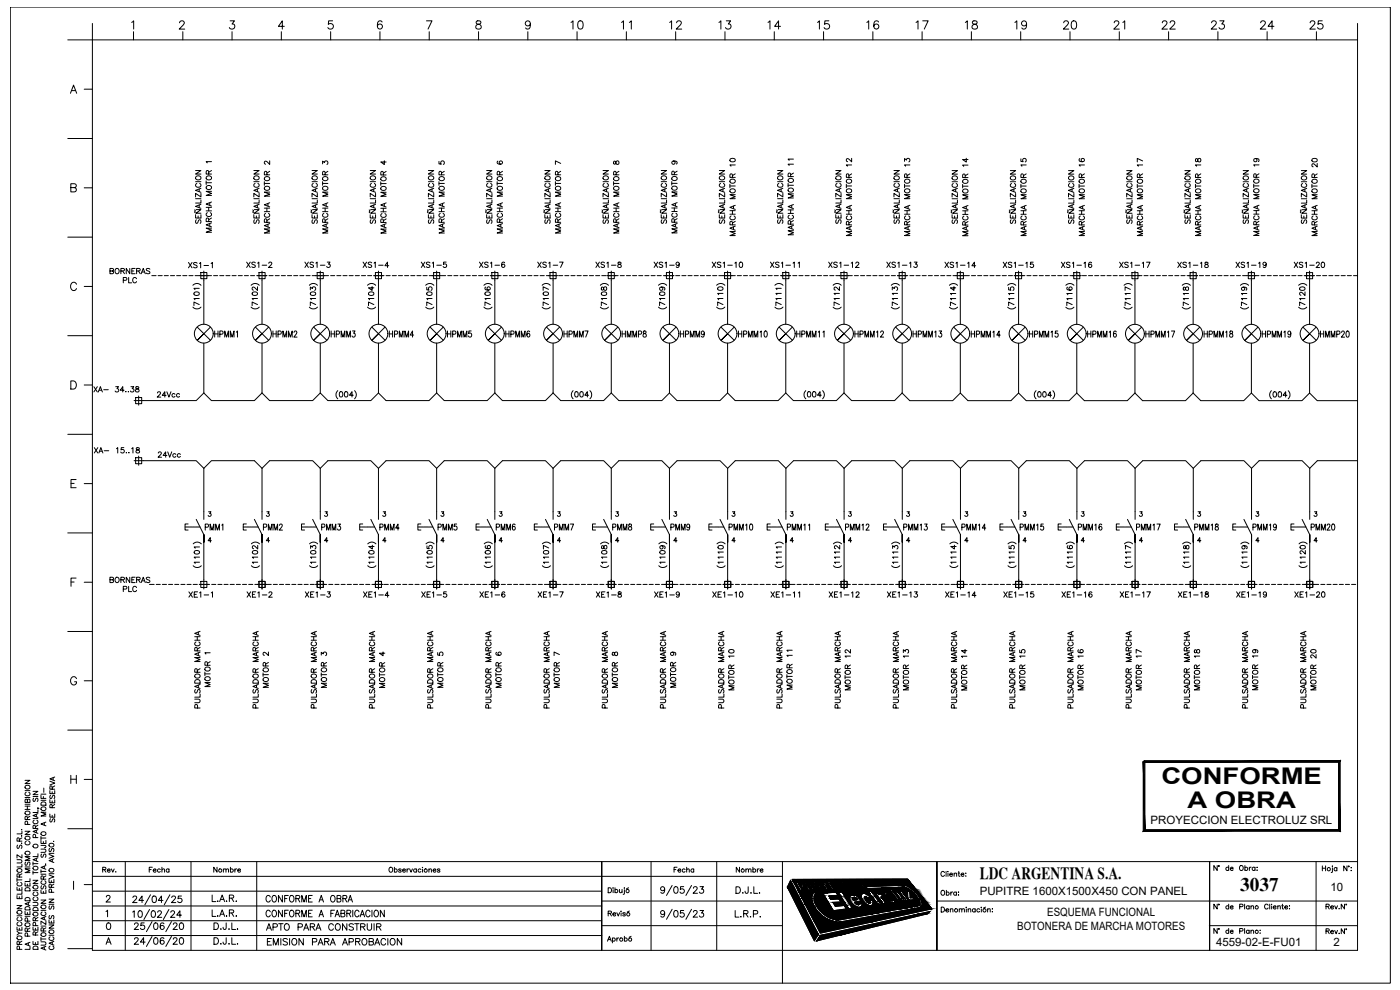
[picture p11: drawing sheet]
<svg xmlns="http://www.w3.org/2000/svg" width="420mm" height="297mm" viewBox="0 0 420 297" stroke-linecap="round" stroke-linejoin="round" font-family="sans-serif">
<defs><g id="words">
<g font-size="6.9">
<text x="348.6" y="235.3">CONFORME</text>
<text x="356.4" y="242.4">A OBRA</text>
</g>
<text font-size="5.8" x="372.2" y="267.4">3037</text>
<g font-size="5.7">
<text x="170.4" y="9.9">10</text>
<text x="185.6" y="9.9">11</text>
<text x="200" y="9.9">12</text>
<text x="214.8" y="9.9">13</text>
<text x="229.7" y="9.9">14</text>
<text x="244.5" y="9.9">15</text>
<text x="259.3" y="9.9">16</text>
<text x="274.1" y="9.9">17</text>
<text x="288.9" y="9.9">18</text>
<text x="303.7" y="9.9">19</text>
<text x="318.2" y="9.9">20</text>
<text x="333.4" y="9.9">21</text>
<text x="347.8" y="9.9">22</text>
<text x="362.7" y="9.9">23</text>
<text x="377.5" y="9.9">24</text>
<text x="392.3" y="9.9">25</text>
</g>
<text font-size="5.3" x="79" y="280.5">APTO PARA CONSTRUIR</text>
<text font-size="5.1" x="294" y="263.6">LDC ARGENTINA S.A.</text>
<g font-size="4.9">
<text x="73" y="81.5">XS1-2</text>
<text x="90.7" y="81.5">XS1-3</text>
<text x="107.9" y="81.5">XS1-4</text>
<text x="125.6" y="81.5">XS1-5</text>
<text x="142.9" y="81.5">XS1-6</text>
<text x="160.5" y="81.5">XS1-7</text>
<text x="177.8" y="81.5">XS1-8</text>
<text x="195.4" y="81.5">XS1-9</text>
<text x="212.7" y="81.5">XS1-10</text>
<text x="230.4" y="81.5">XS1-11</text>
<text x="247.6" y="81.5">XS1-12</text>
<text x="265.3" y="81.5">XS1-13</text>
<text x="282.6" y="81.5">XS1-14</text>
<text x="300.2" y="81.5">XS1-15</text>
<text x="317.5" y="81.5">XS1-16</text>
<text x="335.1" y="81.5">XS1-17</text>
<text x="352.4" y="81.5">XS1-18</text>
<text x="370.1" y="81.5">XS1-19</text>
<text x="387.3" y="81.5">XS1-20</text>
<text x="36" y="86.1">PLC</text>
<text x="63.5" y="102.3">HPMM1</text>
<text x="81.1" y="102.3">HPMM2</text>
<text x="98.4" y="102.3">HPMM3</text>
<text x="116.1" y="102.3">HPMM4</text>
<text x="133.4" y="102.3">HPMM5</text>
<text x="151" y="102.3">HPMM6</text>
<text x="168.3" y="102.3">HPMM7</text>
<text x="185.9" y="102.3">HMMP8</text>
<text x="203.2" y="102.3">HPMM9</text>
<text x="220.8" y="102.3">HPMM10</text>
<text x="238.1" y="102.3">HPMM11</text>
<text x="255.8" y="102.3">HPMM12</text>
<text x="273" y="102.3">HPMM13</text>
<text x="290.7" y="102.3">HPMM14</text>
<text x="308" y="102.3">HPMM15</text>
<text x="325.6" y="102.3">HPMM16</text>
<text x="342.9" y="102.3">HPMM17</text>
<text x="360.5" y="102.3">HPMM18</text>
<text x="377.8" y="102.3">HPMM19</text>
<text x="395.5" y="102.3">HMMP20</text>
<text x="27.2" y="118.9">XA-</text>
<text x="27.5" y="137.2">XA-</text>
<text x="60.7" y="160.2">PMM1</text>
<text x="78.3" y="160.2">PMM2</text>
<text x="95.6" y="160.2">PMM3</text>
<text x="113.2" y="160.2">PMM4</text>
<text x="130.5" y="160.2">PMM5</text>
<text x="148.2" y="160.2">PMM6</text>
<text x="165.5" y="160.2">PMM7</text>
<text x="183.1" y="160.2">PMM8</text>
<text x="200.4" y="160.2">PMM9</text>
<text x="218" y="160.2">PMM10</text>
<text x="235.3" y="160.2">PMM11</text>
<text x="252.9" y="160.2">PMM12</text>
<text x="270.2" y="160.2">PMM13</text>
<text x="287.9" y="160.2">PMM14</text>
<text x="305.2" y="160.2">PMM15</text>
<text x="322.8" y="160.2">PMM16</text>
<text x="340.1" y="160.2">PMM17</text>
<text x="357.7" y="160.2">PMM18</text>
<text x="375" y="160.2">PMM19</text>
<text x="392.6" y="160.2">PMM20</text>
<text x="32.1" y="176">BORNERAS</text>
<text x="36" y="178.9">PLC</text>
<text x="81.8" y="207.4" transform="rotate(-90 81.8 207.4)">MOTOR 2</text>
<text x="116.8" y="207.4" transform="rotate(-90 116.8 207.4)">MOTOR 4</text>
<text x="151.7" y="207.4" transform="rotate(-90 151.7 207.4)">MOTOR 6</text>
<text x="186.6" y="207.4" transform="rotate(-90 186.6 207.4)">MOTOR 8</text>
<text x="221.5" y="208.1" transform="rotate(-90 221.5 208.1)">MOTOR 10</text>
<text x="256.5" y="208.1" transform="rotate(-90 256.5 208.1)">MOTOR 12</text>
<text x="291.4" y="208.1" transform="rotate(-90 291.4 208.1)">MOTOR 14</text>
<text x="309" y="208.1" transform="rotate(-90 309 208.1)">MOTOR 15</text>
<text x="326.3" y="208.1" transform="rotate(-90 326.3 208.1)">MOTOR 16</text>
<text x="344" y="208.1" transform="rotate(-90 344 208.1)">MOTOR 17</text>
<text x="378.9" y="208.1" transform="rotate(-90 378.9 208.1)">MOTOR 19</text>
<text x="79.4" y="284.7">EMISION PARA APROBACION</text>
</g>
<g font-size="4.4">
<text x="64.6" y="70.9" transform="rotate(-90 64.6 70.9)">MARCHA MOTOR 1</text>
<text x="99.5" y="71.3" transform="rotate(-90 99.5 71.3)">MARCHA MOTOR 3</text>
<text x="134.4" y="71.3" transform="rotate(-90 134.4 71.3)">MARCHA MOTOR 5</text>
<text x="169.3" y="71.3" transform="rotate(-90 169.3 71.3)">MARCHA MOTOR 7</text>
<text x="239.2" y="71.6" transform="rotate(-90 239.2 71.6)">MARCHA MOTOR 11</text>
<text x="309" y="72" transform="rotate(-90 309 72)">MARCHA MOTOR 15</text>
<text x="396.5" y="72" transform="rotate(-90 396.5 72)">MARCHA MOTOR 20</text>
<text x="55.7" y="81.5">XS1-1</text>
<text x="46.2" y="120.3">24Vcc</text>
<text x="46.6" y="138.3">24Vcc</text>
<text x="55.7" y="180.3">XE1-1</text>
<text x="73.4" y="180.3">XE1-2</text>
<text x="90.7" y="180.3">XE1-3</text>
<text x="108.3" y="180.3">XE1-4</text>
<text x="125.6" y="180.3">XE1-5</text>
<text x="143.2" y="180.3">XE1-6</text>
<text x="160.5" y="180.3">XE1-7</text>
<text x="178.2" y="180.3">XE1-8</text>
<text x="195.4" y="180.3">XE1-9</text>
<text x="213.1" y="180.3">XE1-10</text>
<text x="230.4" y="180.3">XE1-11</text>
<text x="248" y="180.3">XE1-12</text>
<text x="265.3" y="180.3">XE1-13</text>
<text x="282.9" y="180.3">XE1-14</text>
<text x="300.2" y="180.3">XE1-15</text>
<text x="317.9" y="180.3">XE1-16</text>
<text x="335.1" y="180.3">XE1-17</text>
<text x="352.8" y="180.3">XE1-18</text>
<text x="370.1" y="180.3">XE1-19</text>
<text x="387.7" y="180.3">XE1-20</text>
<text x="64.2" y="207.1" transform="rotate(-90 64.2 207.1)">MOTOR 1</text>
<text x="99.1" y="207.4" transform="rotate(-90 99.1 207.4)">MOTOR 3</text>
<text x="134.1" y="207.4" transform="rotate(-90 134.1 207.4)">MOTOR 5</text>
<text x="169" y="207.4" transform="rotate(-90 169 207.4)">MOTOR 7</text>
<text x="203.9" y="207.4" transform="rotate(-90 203.9 207.4)">MOTOR 9</text>
<text x="238.8" y="208.1" transform="rotate(-90 238.8 208.1)">MOTOR 11</text>
<text x="273.8" y="208.1" transform="rotate(-90 273.8 208.1)">MOTOR 13</text>
<text x="361.2" y="208.1" transform="rotate(-90 361.2 208.1)">MOTOR 18</text>
<text x="396.2" y="208.1" transform="rotate(-90 396.2 208.1)">MOTOR 20</text>
<text x="78.7" y="213.8" transform="rotate(-90 78.7 213.8)">PULSADOR MARCHA</text>
<text x="113.6" y="213.8" transform="rotate(-90 113.6 213.8)">PULSADOR MARCHA</text>
<text x="148.5" y="213.8" transform="rotate(-90 148.5 213.8)">PULSADOR MARCHA</text>
<text x="183.4" y="213.8" transform="rotate(-90 183.4 213.8)">PULSADOR MARCHA</text>
<text x="218.4" y="213.8" transform="rotate(-90 218.4 213.8)">PULSADOR MARCHA</text>
<text x="253.3" y="213.8" transform="rotate(-90 253.3 213.8)">PULSADOR MARCHA</text>
<text x="288.2" y="213.8" transform="rotate(-90 288.2 213.8)">PULSADOR MARCHA</text>
<text x="323.1" y="213.8" transform="rotate(-90 323.1 213.8)">PULSADOR MARCHA</text>
<text x="358.1" y="213.8" transform="rotate(-90 358.1 213.8)">PULSADOR MARCHA</text>
<text x="17.6" y="248" transform="rotate(-90 17.6 248)">SE RESERVA</text>
<text x="43.7" y="262.8">Fecha</text>
<text x="63.1" y="262.8">Nombre</text>
<text x="201.4" y="262.8">Fecha</text>
<text x="220.1" y="262.8">Nombre</text>
</g>
<g font-size="3.4">
<text x="345.3" y="247.1">PROYECCION ELECTROLUZ SRL</text>
<text x="294" y="268.6">PUPITRE 1600X1500X450 CON PANEL</text>
<text x="399.3" y="267.4">10</text>
<text x="314.3" y="274.9">ESQUEMA FUNCIONAL</text>
<text x="305.3" y="278.9">BOTONERA DE MARCHA MOTORES</text>
<text x="365" y="283.7">4559-02-E-FU01</text>
<text x="400.2" y="284">2</text>
</g>
</g></defs>
<!-- layer: ASHADE -->
<g fill="none" stroke="#000" stroke-width=".3">
<path d="M3.1 2.1h414.2v292.9h-414.2zM7.5 234.1h1.5l-1.5 1h1.5M7.5 239.3h1.5M7.5 237.2h1.5M7.7 235.7a.71 .71 0 0 1 1.1-.1 .71 .71 0 0 1 0 1.1 .71 .71 0 0 1-1.1-.1l-.2-.3zM7.9 237.7a.53 .53 0 0 0-.4 .6 .53 .53 0 0 0 .6 .5 .6 .6 0 0 0 .8-.2 .6 .6 0 0 0-.1-.8l-.2-.1M9.9 237.4h1.5l-1.5 1h1.5M9.9 239h1.5M10.1 239.5l-.2 .3 .2 .7 .4-.2 .3-.7h.5l.1 .5-.2 .4M12.3 238.6v1h1.5M12.3 238.3h1.5M5.1 257.9h1.1l.4 .5-.2 .5h-1.3"/>
<path d="M5.3 253.6l-.2 .3 .2 .7 .3-.1 .6-.9 .4 .3-.2 .7M5.8 252.4l-.1-.9-.5-.1-.1 1h1.5M6.4 253h.1M6.4 250.8h.1M6.4 248.9h.1M6.6 259.3v.8h-1.5M6.6 256.5v.9l-1.5-.9v.9M6.6 249.4v.8h-1.5M6.6 251.4l-.8 .5M7.5 249.4h1.5l-1.5 1h1.5M7.5 242.9h1.5M7.5 241.9h1.5"/>
<path d="M7.5 241.3h1.5M7.6 251.2a.7 .7 0 0 1 .9-.3 .7 .7 0 0 1 .3 1 .72 .72 0 0 1-.9 .1 .72 .72 0 0 1-.3-.8zM7.7 258.6l-.1 .9 .4 .1 .4-.9 .4-.1 .2 .4-.2 .6M7.7 255.5a.71 .71 0 0 1 1.1-.1 .71 .71 0 0 1 0 1.1 .71 .71 0 0 1-1.1-.1l-.2-.3zM7.7 243.5a.71 .71 0 0 1 1.1-.1 .71 .71 0 0 1 0 1 .71 .71 0 0 1-1.1-.1l-.2-.2zM7.9 252.4a.54 .54 0 0 0-.4 .7 .54 .54 0 0 0 .6 .4 .61 .61 0 0 0 .8-.2 .61 .61 0 0 0-.1-.8l-.2-.1M8.2 245.9l-.1-.8-.4-.1-.2 .9h1.5M8.2 240.1l.3-.3h.3l.2 .3v.7h-1.5l.2-1 .4 .1 .1 .9M8.2 241.9v1M8.3 247.4l-.1-.9h-.6l-.1 .9h1.5M9 257h-1.5l1.5 .6-1.5 .6h1.5M9 244.9l-.8 .5"/>
<path d="M9.9 258.6v1M9.9 259.1h1.5M9.9 245.6h1.5M10.3 246.1a.53 .53 0 0 0-.4 .6 .53 .53 0 0 0 .6 .4h.3a.54 .54 0 0 0 .6-.4 .54 .54 0 0 0-.4-.6M10.6 248.6l-.1-.9-.3-.1-.3 .3v.7h1.5M10.7 251.3l-.1-.8-.5-.1-.2 .9h1.5M10.9 244.3v.8M10.9 249.1v.7M10.9 257.6v.7M11.3 242.4l.4 .2M11.4 257.4l-1.5 .5 1.5 .6M11.4 256.2v.8h-1.5"/>
<path d="M11.4 248.9l-1.5 .6 1.5 .5M11.4 244.1l-1.5 .6 1.5 .6M11.4 242.9v.9h-1.5M11.4 247.6l-.8 .5M12.3 254.8h1.1l.4 .4-.2 .5h-1.3M12.3 253.6l1.4 .1v.5l-.4 .1M12.3 252.2v.9h1.5v-.9M12.3 251v1M12.3 251.4h1.5M12.3 240.1h1.5M12.4 240.9a.82 .82 0 0 1 1.4 .2v.5h-1.5zM12.5 256.3l-.2 .3 .2 .6 .4-.1 .3-.8 .5 .1 .1 .5-.2 .3"/>
<path d="M13 252.5v.6M13.3 259.9v.7M13.7 259.3h.1M13.8 259.7l-1.5 .6 1.5 .5M13.8 246.7l-1.5 .5 1.5 .6M13.8 243.7h-1.5l1.5 .6-1.5 .5h1.5M14.7 256.4l1.5 .5-1.5 .6M14.7 256h1.5M14.9 254.6l-.1 .8 .4 .1 .4-.9h.4l.2 .3-.2 .6M15.7 257.9v.7M16 252.4h.1M16.2 257.6l-1.5 .6 1.5 .6"/>
<path d="M5.1 278.2v.9h1.5v-.9M5.1 271.7h1.5l-1.5 1h1.5M5.1 268.7v.9h1.5v-.9M5.1 266.2v.9h1.5v-.9M5.1 279.4l.7 .6M5.1 274.8h1.5M5.1 264h1.5M5.1 263.5v1M5.2 273.4a.7 .7 0 0 1 .9-.2 .7 .7 0 0 1 .3 .9 .72 .72 0 0 1-.9 .1 .72 .72 0 0 1-.3-.8zM5.2 260.9a.7 .7 0 0 1 .9-.3 .7 .7 0 0 1 .3 1 .73 .73 0 0 1-.9 .1 .73 .73 0 0 1-.3-.8zM5.4 276.7a.55 .55 0 0 0-.3 .7 .55 .55 0 0 0 .6 .4h.3a.54 .54 0 0 0 .6-.4 .54 .54 0 0 0-.4-.7M5.4 275.3a.55 .55 0 0 0-.3 .6 .55 .55 0 0 0 .6 .4h.3a.54 .54 0 0 0 .6-.4 .54 .54 0 0 0-.4-.6"/>
<path d="M5.4 264.8a.55 .55 0 0 0-.3 .6 .55 .55 0 0 0 .6 .4h.3a.54 .54 0 0 0 .6-.4 .54 .54 0 0 0-.4-.6M5.8 263.2l-.1-.9-.3-.1-.3 .3v.7h1.5M5.8 266.5v.6M5.8 269.1v.5M5.8 278.5v.6M6.6 280h-.8l-.7 .6M6.6 267.4v.9h-1.5M6.6 262.2l-.8 .5M7.5 273.4v.9h1.5v-.9M7.5 264.9v.9h1.5v-.9M7.5 274.9h1.5M7.5 260.1h1.5"/>
<path d="M7.6 277.2a.7 .7 0 0 1 .9-.3 .7 .7 0 0 1 .3 1 .72 .72 0 0 1-.9 .1 .72 .72 0 0 1-.3-.8zM7.6 272.3a.84 .84 0 0 1 1.4 .2v.5h-1.5zM7.6 269.6a.82 .82 0 0 1 1.4 .2v.5h-1.5zM7.6 266.6a.81 .81 0 0 1 1-.2 .81 .81 0 0 1 .4 .9h-1.5zM8.2 279.4l-.1-.8-.4-.1-.2 .9h1.5M8.2 265.3v.5M8.2 273.8v.5M8.3 276.4l-.1-.8-.5-.1-.2 .9h1.5M8.5 270.8v.7M9 270.6l-1.5 .6 1.5 .5M9 263.6v.9h-1.5M9 260.7h-1.5l1.5 .5-1.5 .6h1.5"/>
<path d="M9 278.4l-.8 .5M9.9 278.2v.9h1.5v-.9M9.9 270.7h1.1l.4 .5-.2 .5h-1.3M9.9 264.1h1.5l-1.5 1h1.5M9.9 267.2h1.5M9.9 261.8h1.5M9.9 261.3v1M10 272.5a.82 .82 0 0 1 1.4 .2v.5h-1.5zM10.3 269.2a.54 .54 0 0 0-.4 .6 .54 .54 0 0 0 .6 .5h.3a.55 .55 0 0 0 .6-.5 .55 .55 0 0 0-.4-.6M10.3 267.7a.54 .54 0 0 0-.4 .6 .54 .54 0 0 0 .6 .5h.3a.55 .55 0 0 0 .6-.5 .55 .55 0 0 0-.4-.6M10.6 276.3l-.1-.9-.3-.1-.3 .3v.7h1.5M10.6 278.5v.6"/>
<path d="M10.7 277.7l-.1-.8-.5-.1-.2 .9h1.5M11.4 279.6l-.8 .5M11.4 275.3l-.8 .5M12.3 270.1h1.5l-1.5 .9h1.5M12.3 267.1v.9h1.5v-.9M12.3 261v.9M12.3 277.9h1.5M12.3 273.1h1.5M12.3 262.3h1.5M12.3 261.5h1.5M12.5 265.8l-.2 .3 .2 .6 .4-.1 .3-.8h.4l.2 .3-.2 .6M12.7 273.6a.54 .54 0 0 0-.4 .7 .54 .54 0 0 0 .6 .4h.3a.55 .55 0 0 0 .6-.4 .55 .55 0 0 0-.4-.7"/>
<path d="M12.7 264.3a.54 .54 0 0 0-.4 .6 .54 .54 0 0 0 .6 .4h.3a.55 .55 0 0 0 .6-.4 .55 .55 0 0 0-.4-.6M13 279.3l-.1-.8-.5-.1-.1 .9h1.5M13 263.8l-.1-.9-.3-.1-.3 .4v.6h1.5M13 267.4v.6M13.3 275.2v.7M13.8 276.4v1l-1.5-1v1M13.8 275l-1.5 .6 1.5 .5M13.8 278.4l-.8 .5M13.8 262.8l-.8 .5M14.7 277.5h1.5l-1.5 1h1.5M14.7 276v1h1.5v-1M14.7 269.8h1.5l-1.5 .9h1.5"/>
<path d="M14.7 263.8v1h1.5v-1M14.7 262.5l1.5 .6-1.5 .5M14.7 271.3h1.5M14.7 262.2h1.5M14.9 274.7l-.2 .3 .1 .6h.4l.4-.8 .4-.1 .2 .3-.2 .7M14.9 271.8l-.2 .4 .2 .6 .4-.1 .5-.9 .4 .4-.2 .6M15.4 266.2l-.1-.8-.5-.1-.1 .9h1.5M15.4 264.2v.6M15.4 276.4v.6M15.5 267.7l-.1-.8-.6-.1-.1 .9h1.5M16.2 265.3l-.8 .5M5.2 281.1a.7 .7 0 0 1 .9-.3 .7 .7 0 0 1 .3 1 .73 .73 0 0 1-.9 .1 .73 .73 0 0 1-.3-.8z"/>
<path d="M5.8 283.4l-.1-.9-.3-.1-.3 .3v.7h1.5M5.9 284.8l-.1-.8-.6-.1-.1 .9h1.5M6.6 282.4l-.8 .5M8.3 280.9l-.1-.8-.5-.1-.2 .9h1.5M8.5 282.9v.7M9 284v.8h-1.5M9 282.7l-1.5 .6 1.5 .6M9.9 282.5v.9h1.5v-.9M10.1 284h1.1l.2 .8h-1.5zM10.6 280.6l-.1-.9-.3-.1-.3 .3v.7h1.5M10.6 282.8v.6M12.3 282.6h1.1l.4 .4-.2 .5-1.3 .1"/>
<path d="M12.3 281.7h1.5M12.3 281.2v1M13.3 284.1v.7M13.8 283.9l-1.5 .6 1.5 .6M14.7 280.6h1.5M15 283.9a.55 .55 0 0 0-.3 .6 .55 .55 0 0 0 .6 .4h.3a.55 .55 0 0 0 .6-.4 .55 .55 0 0 0-.4-.6M15 281.1a.55 .55 0 0 0-.3 .6 .55 .55 0 0 0 .6 .5h.3a.55 .55 0 0 0 .6-.5 .55 .55 0 0 0-.4-.6M15.7 282.7v.7M16.2 282.5l-1.5 .5 1.5 .6M27.7 285.1v-273.1h379.7v273.1M234.8 285.1v9.9"/>
<circle cx="10.6" cy="253.8" r=".69"/>
<circle cx="13" cy="242.7" r=".69"/>
<circle cx="13" cy="250.1" r=".69"/>
<circle cx="15.4" cy="253.6" r=".68"/>
<circle cx="10.6" cy="266.2" r=".68"/>
<circle cx="10.6" cy="274.3" r=".69"/>
<circle cx="10.6" cy="260.5" r=".69"/>
<circle cx="13" cy="272.1" r=".69"/>
<circle cx="15.4" cy="279.6" r=".68"/>
<circle cx="15.4" cy="261.1" r=".68"/>
<circle cx="13" cy="280.4" r=".68"/>
</g>
<!-- layer: Texto-rotulo -->
<g fill="none" stroke="#000" stroke-width=".3">
<path d="M20.3 12h7.4M39.5 6.7l.6-.4v2.4M40.1 9.5v2.5M53.9 6.8l.5-.5 .8 .2a.74 .74 0 0 1-.3 1l-1.1 1.2h1.6M54.9 9.5v2.5M69.1 6.3h1.3l-.8 .9a.82 .82 0 0 1 .7 1.3 .82 .82 0 0 1-1.5-.2M69.6 9.5v2.5M84.4 9.5v2.5M85.3 7.9h-1.7l1.1-1.6v2.4M99.2 9.5v2.5M99.8 6.3h-1.2l-.1 1a.87 .87 0 0 1 1.3 0 .87 .87 0 0 1-.1 1.3 .87 .87 0 0 1-1.3-.3M114 9.5v2.5"/>
<path d="M114.7 6.6a.69 .69 0 0 0-1.1-.2 1.41 1.41 0 0 0 .5 2.3 .76 .76 0 0 0 .7-.8 .76 .76 0 0 0-.8-.7 .76 .76 0 0 0-.7 .7M128 6.3h1.6l-1.1 2.4M128.8 9.5v2.5M143 6.4a.49 .49 0 0 0 .3 .8 .87 .87 0 0 1 .9 .4 .87 .87 0 0 1 0 1l-.8 .1-.5-.2a.91 .91 0 0 1 .1-1 .91 .91 0 0 1 1-.3 .49 .49 0 0 0 .2-.8zM143.6 9.5v2.5M158.4 9.5v2.5M159.2 7.1a.77 .77 0 0 1-1.1 .7 .77 .77 0 0 1-.3-1.2 .77 .77 0 0 1 1.2 0 1.3 1.3 0 0 1-.8 2.1l-.4-.3M173.2 9.5v2.5M188 9.5v2.5M202.8 9.5v2.5M217.6 9.5v2.5M232.4 9.5v2.5"/>
<path d="M247.2 9.5v2.5M262 9.5v2.5M276.7 9.5v2.5M291.5 9.5v2.5M306.3 9.5v2.5M321.1 9.5v2.5M335.9 9.5v2.5M350.7 9.5v2.5M365.5 9.5v2.5M380.3 9.5v2.5M395.1 9.5v2.5M407.4 7v5"/>
<path d="M21.1 28l1-2.5 .9 2.5M21.5 27.2h1.2M25.3 26.8h2.4M20.3 41.6h7.4M21.3 56.3l1.4-.1 .2-.4-.1-.4-.5-.3h-1v2.5h1a.65 .65 0 0 0 .6-.7 .65 .65 0 0 0-.6-.6M25.3 56.4h2.4M20.3 71.1h7.4M23 85.3a.92 .92 0 0 0-1.1-.6 .92 .92 0 0 0-.7 .9 1.02 1.02 0 0 0 .3 1.3 1.02 1.02 0 0 0 1.3-.1l.2-.2M25.3 85.9h2.4M20.3 100.7h7.4M21.3 114.3h.8a1.31 1.31 0 0 1 .8 1.2 1.31 1.31 0 0 1-.8 1.2h-.8zM25.3 115.5h2.4"/>
<path d="M20.3 130.3h7.4M20.3 159.9h7.4M21.3 145h.9M22.8 143.9h-1.5v2.4h1.5M25.3 145.1h2.4M21.3 174.6h.9M22.8 173.4h-1.5v2.5M25.3 174.7h2.4M20.3 189.5h7.4M20.3 219.1h7.4M23 203.6a.91 .91 0 0 0-1.1-.6 .91 .91 0 0 0-.7 1v.6a.89 .89 0 0 0 .9 .9 .89 .89 0 0 0 .9-.9h-.6M25.3 204.3h2.4"/>
<path d="M21.3 232.6v2.5M21.3 233.8h1.6M22.9 232.6v2.5M25.3 233.9h2.4M20.3 248.7h7.4M22.1 264.4v2.5M25.3 265.4h2.4M20.3 284.6h7.4"/>
</g>
<!-- layer: TEXTOS -->
<g fill="none" stroke="#000" stroke-width=".3">
<path d="M27.7 7v5M58.7 51.2h1.6l-1.6 1h1.6M58.7 59.6h1.6M58.7 54.5h1.6M58.8 53.1a.75 .75 0 0 1 1-.3 .75 .75 0 0 1 .3 1 .78 .78 0 0 1-1 .1 .78 .78 0 0 1-.3-.8zM59.1 55a.59 .59 0 0 0-.4 .7 .59 .59 0 0 0 .6 .5h.4a.59 .59 0 0 0 .6-.5 .59 .59 0 0 0-.4-.7M60.3 60v.9h-1.6M60.3 58v1.1l-1.6-1.1v1.1M60.3 56.5l-1.6 .6 1.6 .6M76.2 51.2h1.6l-1.6 1h1.6M76.2 59.6h1.6M76.2 54.5h1.6"/>
<path d="M76.2 53.1a.75 .75 0 0 1 1.1-.3 .75 .75 0 0 1 .2 1 .79 .79 0 0 1-.9 .1 .79 .79 0 0 1-.4-.8zM76.6 55a.59 .59 0 0 0-.4 .7 .59 .59 0 0 0 .6 .5h.4a.59 .59 0 0 0 .6-.5 .59 .59 0 0 0-.4-.7M77.2 56.7v.8M77.8 60v.9h-1.6M77.8 58v1.1l-1.6-1.1v1.1M77.8 56.5l-1.6 .6 1.6 .6M79.3 55h1.6M79.3 54.5v1.1M79.4 56.2a.75 .75 0 0 1 1.1-.3 .75 .75 0 0 1 .2 1 .77 .77 0 0 1-.9 .2 .77 .77 0 0 1-.4-.9zM79.6 53.1a.78 .78 0 0 1 .9-.1 .78 .78 0 0 1 .4 .9 .75 .75 0 0 1-1.1 .3 .75 .75 0 0 1-.2-1.1zM80.1 52.5l-.1-1h-.5l-.2 1h1.6M80.9 57.6h-1.6l1.6 .7-1.6 .6h1.6"/>
<path d="M80.9 48.3v1l-1.1-.9-.5 .2 .1 .5 .3 .2M80.9 51.4l-.8 .5M93.6 51.2h1.6l-1.6 1h1.6M93.6 59.6h1.6M93.6 54.5h1.6M93.7 53.1a.76 .76 0 0 1 1.1-.3 .76 .76 0 0 1 .2 1 .8 .8 0 0 1-.9 .1 .8 .8 0 0 1-.4-.8zM94 55a.59 .59 0 0 0-.4 .7 .59 .59 0 0 0 .7 .5h.3a.59 .59 0 0 0 .6-.5 .59 .59 0 0 0-.4-.7M95.2 60v.9h-1.6M95.2 58v1.1l-1.6-1.1v1.1M95.2 56.5l-1.6 .6 1.6 .6M111.1 51.2h1.6l-1.6 1h1.6M111.1 59.6h1.6"/>
<path d="M111.1 54.5h1.6M111.2 53.1a.75 .75 0 0 1 1-.3 .75 .75 0 0 1 .3 1 .78 .78 0 0 1-1 .1 .78 .78 0 0 1-.3-.8zM111.5 55a.59 .59 0 0 0-.4 .7 .59 .59 0 0 0 .6 .5h.4a.59 .59 0 0 0 .6-.5 .59 .59 0 0 0-.4-.7M112.2 56.7v.8M112.7 60v.9h-1.6M112.7 58v1.1l-1.6-1.1v1.1M112.7 56.5l-1.6 .6 1.6 .6M114.3 55.1h1.6M114.3 54.6v1M114.4 56.2a.75 .75 0 0 1 1-.3 .75 .75 0 0 1 .3 1.1 .77 .77 0 0 1-1 .1 .77 .77 0 0 1-.3-.9zM114.4 53.3a.75 .75 0 0 1 1-.3 .75 .75 0 0 1 .3 1.1 .77 .77 0 0 1-1 .1 .77 .77 0 0 1-.3-.9zM115 52.5v-.9l-.4-.2-.3 .4v.7h1.6"/>
<path d="M115.3 48.2v1.2l-1-.8h1.6M115.9 57.7h-1.6l1.6 .6-1.6 .6h1.6M115.9 51.4l-.9 .6M128.6 51.2h1.6l-1.6 1h1.6M128.6 59.6h1.6M128.6 54.5h1.6M128.7 53.1a.75 .75 0 0 1 1-.3 .75 .75 0 0 1 .2 1 .78 .78 0 0 1-.9 .1 .78 .78 0 0 1-.3-.8zM128.9 55a.59 .59 0 0 0-.3 .7 .59 .59 0 0 0 .6 .5h.4a.59 .59 0 0 0 .6-.5 .59 .59 0 0 0-.4-.7M130.2 60v.9h-1.6M130.2 58v1.1l-1.6-1.1v1.1M130.2 56.5l-1.6 .6 1.6 .6M146.1 51.2h1.5l-1.5 1h1.5"/>
<path d="M146.1 59.6h1.5M146.1 54.5h1.5M146.1 53.1a.75 .75 0 0 1 1.1-.3 .75 .75 0 0 1 .2 1 .79 .79 0 0 1-.9 .1 .79 .79 0 0 1-.4-.8zM146.4 55a.59 .59 0 0 0-.4 .7 .59 .59 0 0 0 .6 .5h.4a.59 .59 0 0 0 .6-.5 .59 .59 0 0 0-.3-.7M147.1 56.7v.8M147.6 60v.9h-1.5M147.6 58v1.1l-1.5-1.1v1.1M147.6 56.5l-1.5 .6 1.5 .6M149.2 55h1.6M149.2 54.5v1.1M149.3 56.2a.75 .75 0 0 1 1-.3 .75 .75 0 0 1 .3 1 .77 .77 0 0 1-1 .2 .77 .77 0 0 1-.3-.9zM149.4 53.1a.78 .78 0 0 1 1-.1 .78 .78 0 0 1 .3 .9 .75 .75 0 0 1-1 .3 .75 .75 0 0 1-.3-1.1z"/>
<path d="M149.4 48.4h-.1a.79 .79 0 0 0 .6 1 .79 .79 0 0 0 .9-.6 .5 .5 0 0 0-.5-.5 .5 .5 0 0 0-.5 .4 .5 .5 0 0 0 .5 .6M150 52.5l-.1-1h-.5l-.2 1h1.6M150.8 57.6h-1.6l1.6 .7-1.6 .6h1.6M150.8 51.4l-.8 .5M163.5 51.2h1.6l-1.6 1h1.6M163.5 59.6h1.6M163.5 54.5h1.6M163.6 53.1a.76 .76 0 0 1 1-.3 .76 .76 0 0 1 .3 1 .8 .8 0 0 1-.9 .1 .8 .8 0 0 1-.4-.8zM163.9 55a.59 .59 0 0 0-.4 .7 .59 .59 0 0 0 .6 .5h.4a.59 .59 0 0 0 .6-.5 .59 .59 0 0 0-.4-.7M165.1 60v.9h-1.6M165.1 58v1.1l-1.6-1.1v1.1M165.1 56.5l-1.6 .6 1.6 .6"/>
<path d="M181 51.2h1.6l-1.6 1h1.6M181 59.6h1.6M181 54.5h1.6M181.1 53.1a.75 .75 0 0 1 1-.3 .75 .75 0 0 1 .3 1 .78 .78 0 0 1-1 .1 .78 .78 0 0 1-.3-.8zM181.4 55a.59 .59 0 0 0-.4 .7 .59 .59 0 0 0 .6 .5h.4a.59 .59 0 0 0 .6-.5 .59 .59 0 0 0-.4-.7M182 56.7v.8M182.6 60v.9h-1.6M182.6 58v1.1l-1.6-1.1v1.1M182.6 56.5l-1.6 .6 1.6 .6M184.2 55h1.6M184.2 54.5v1.1M184.2 56.2a.75 .75 0 0 1 1.1-.3 .75 .75 0 0 1 .2 1 .77 .77 0 0 1-.9 .2 .77 .77 0 0 1-.4-.9z"/>
<path d="M184.2 48.4v.8h.5a.66 .66 0 0 1 .2-.8 .66 .66 0 0 1 .8 0l.1 .5-.4 .4-.5-.2-.2-.7zM184.4 53.1a.78 .78 0 0 1 .9-.1 .78 .78 0 0 1 .4 .9 .75 .75 0 0 1-1.1 .3 .75 .75 0 0 1-.2-1.1zM184.9 52.5l-.1-1h-.5l-.1 1h1.6M185.8 57.6h-1.6l1.6 .7-1.6 .6h1.6M185.8 51.4l-.9 .5M198.4 51.2h1.6l-1.6 1h1.6M198.4 59.6h1.6M198.4 54.5h1.6M198.5 53.1a.75 .75 0 0 1 1.1-.3 .75 .75 0 0 1 .2 1 .78 .78 0 0 1-.9 .1 .78 .78 0 0 1-.4-.8zM198.8 55a.59 .59 0 0 0-.4 .7 .59 .59 0 0 0 .7 .5h.3a.59 .59 0 0 0 .7-.5 .59 .59 0 0 0-.4-.7M199.5 56.7v.8M200 60v.9h-1.6"/>
<path d="M200 58v1.1l-1.6-1.1v1.1M200 56.5l-1.6 .6 1.6 .6M201.6 55h1.6M201.6 54.5v1M201.7 53.3a.75 .75 0 0 1 1-.3 .75 .75 0 0 1 .3 1 .78 .78 0 0 1-.9 .1 .78 .78 0 0 1-.4-.8zM201.8 56a.78 .78 0 0 1 1-.1 .78 .78 0 0 1 .3 .9 .75 .75 0 0 1-1 .3 .75 .75 0 0 1-.3-1.1zM202.1 48.3a.5 .5 0 0 1 .5 .7 .5 .5 0 0 1-.8 .2 .5 .5 0 0 1 0-.8l.3-.1a.76 .76 0 0 1 1.1 .6l-.2 .3M202.4 52.4l-.1-.9-.5-.1-.2 1h1.6M203.2 57.6h-1.6l1.6 .6-1.6 .6h1.6M203.2 51.4l-.8 .5M215.9 51.2h1.6l-1.6 1h1.6M215.9 59.6h1.6"/>
<path d="M215.9 54.5h1.6M216 53.1a.75 .75 0 0 1 1-.3 .75 .75 0 0 1 .3 1 .78 .78 0 0 1-1 .1 .78 .78 0 0 1-.3-.8zM216.3 55a.59 .59 0 0 0-.4 .7 .59 .59 0 0 0 .6 .5h.4a.59 .59 0 0 0 .6-.5 .59 .59 0 0 0-.4-.7M217 56.7v.8M217.5 60v.9h-1.6M217.5 58v1.1l-1.6-1.1v1.1M217.5 56.5l-1.6 .6 1.6 .6M219.1 55.8h1.6M219.1 55.3v1.1M219.1 56.9a.75 .75 0 0 1 1.1-.2 .75 .75 0 0 1 .2 1 .77 .77 0 0 1-.9 .1 .77 .77 0 0 1-.4-.9zM219.1 47.7a.79 .79 0 0 1 1-.3 .79 .79 0 0 1 .5 1 .79 .79 0 0 1-1 .2 .79 .79 0 0 1-.5-.9zM219.3 53.9a.78 .78 0 0 1 .9-.1 .78 .78 0 0 1 .4 .9 .75 .75 0 0 1-1.1 .3 .75 .75 0 0 1-.2-1.1z"/>
<path d="M219.8 53.2v-.9l-.6-.1-.1 1h1.6M220.7 58.4h-1.6l1.6 .6-1.6 .6h1.6M220.7 49.5h-1.6l.3 .4M220.7 52.2l-.9 .5M233.4 51.2h1.6l-1.6 1h1.6M233.4 59.6h1.6M233.4 54.5h1.6M233.4 53.1a.75 .75 0 0 1 1.1-.3 .75 .75 0 0 1 .2 1 .79 .79 0 0 1-.9 .1 .79 .79 0 0 1-.4-.8zM233.7 55a.59 .59 0 0 0-.3 .7 .59 .59 0 0 0 .6 .5h.3a.59 .59 0 0 0 .7-.5 .59 .59 0 0 0-.4-.7M235 60v.9h-1.6M235 58v1.1l-1.6-1.1v1.1M235 56.5l-1.6 .6 1.6 .6"/>
<path d="M250.8 51.2h1.6l-1.6 1h1.6M250.8 59.6h1.6M250.8 54.5h1.6M250.9 53.1a.76 .76 0 0 1 1-.3 .76 .76 0 0 1 .3 1 .8 .8 0 0 1-.9 .1 .8 .8 0 0 1-.4-.8zM251.2 55a.59 .59 0 0 0-.4 .7 .59 .59 0 0 0 .6 .5h.4a.59 .59 0 0 0 .6-.5 .59 .59 0 0 0-.4-.7M251.9 56.7v.8M252.4 60v.9h-1.6M252.4 58v1.1l-1.6-1.1v1.1M252.4 56.5l-1.6 .6 1.6 .6M254 55.8h1.6M254 55.3v1.1M254.1 56.9a.76 .76 0 0 1 1-.2 .76 .76 0 0 1 .3 1 .79 .79 0 0 1-1 .1 .79 .79 0 0 1-.3-.9z"/>
<path d="M254.1 54.1a.76 .76 0 0 1 1-.3 .76 .76 0 0 1 .3 1 .8 .8 0 0 1-1 .1 .8 .8 0 0 1-.3-.8zM254.8 53.2l-.1-.9-.6-.1-.1 1h1.6M255.6 58.4h-1.6l1.6 .6-1.6 .6h1.6M255.6 49.5h-1.6l.3 .4M255.6 47.5v1.1l-1.3-1-.3 .6 .4 .3M255.6 52.2l-.8 .5M268.3 51.2h1.6l-1.6 1h1.6M268.3 59.6h1.6M268.3 54.5h1.6M268.4 53.1a.75 .75 0 0 1 1-.3 .75 .75 0 0 1 .3 1 .78 .78 0 0 1-1 .1 .78 .78 0 0 1-.3-.8zM268.7 55a.59 .59 0 0 0-.4 .7 .59 .59 0 0 0 .6 .5h.4a.59 .59 0 0 0 .6-.5 .59 .59 0 0 0-.4-.7M269.3 56.7v.8"/>
<path d="M269.9 60v.9h-1.6M269.9 58v1.1l-1.6-1.1v1.1M269.9 56.5l-1.6 .6 1.6 .6M271.5 48.4v-.8l.6 .4a.53 .53 0 0 1 .8-.4 .53 .53 0 0 1-.1 1M271.5 55.8h1.6M271.5 55.3v1.1M271.7 56.8a.78 .78 0 0 1 .9-.1 .78 .78 0 0 1 .4 .9 .75 .75 0 0 1-1.1 .3 .75 .75 0 0 1-.2-1.1zM271.7 53.9a.78 .78 0 0 1 .9-.1 .78 .78 0 0 1 .4 .9 .75 .75 0 0 1-1.1 .3 .75 .75 0 0 1-.2-1.1zM272.2 53.2l-.1-.9-.5-.1-.1 1h1.6M273.1 58.4h-1.6l1.6 .6-1.6 .6h1.6M273.1 49.5h-1.6l.3 .4M273.1 52.2l-.9 .5"/>
<path d="M285.7 51.2h1.6l-1.6 1h1.6M285.7 59.6h1.6M285.7 54.5h1.6M286 52.9a.8 .8 0 0 1 .9-.1 .8 .8 0 0 1 .4 .9 .76 .76 0 0 1-1.1 .3 .76 .76 0 0 1-.2-1.1zM286.1 55.1a.59 .59 0 0 0-.4 .6 .59 .59 0 0 0 .6 .5h.4a.59 .59 0 0 0 .6-.5 .59 .59 0 0 0-.3-.6M286.8 56.7v.8M287.3 58v1.1l-1.6-1.1v1.1M287.3 56.5l-1.6 .6 1.6 .6M288.9 55.9h1.6M288.9 55.3v1.1M289 57a.75 .75 0 0 1 1-.3 .75 .75 0 0 1 .3 1.1 .77 .77 0 0 1-1 .1 .77 .77 0 0 1-.3-.9zM289 54.1a.75 .75 0 0 1 1-.3 .75 .75 0 0 1 .3 1.1 .77 .77 0 0 1-1 .1 .77 .77 0 0 1-.3-.9z"/>
<path d="M289.7 53.3l-.1-.9-.4-.2-.3 .4v.7h1.6M290 47.5v1.1l-1.1-.7h1.6M290.5 58.4h-1.6l1.6 .7-1.6 .6h1.6M290.5 49.5h-1.6l.3 .4M290.5 52.2l-.8 .5M303.2 51.2h1.6l-1.6 1h1.6M303.2 59.6h1.6M303.2 54.5h1.6M303.3 53.1a.76 .76 0 0 1 1-.3 .76 .76 0 0 1 .3 1.1 .8 .8 0 0 1-.9 .1 .8 .8 0 0 1-.4-.9zM303.6 55.1a.59 .59 0 0 0-.4 .6 .59 .59 0 0 0 .6 .5h.4a.59 .59 0 0 0 .6-.5 .59 .59 0 0 0-.4-.6M304.8 58v1.1l-1.6-1.1v1.1M304.8 56.5l-1.6 .6 1.6 .6"/>
<path d="M320.7 51.2h1.6l-1.6 1h1.6M320.7 59.6h1.6M320.7 54.5h1.6M320.9 52.9a.78 .78 0 0 1 .9-.1 .78 .78 0 0 1 .4 .9 .75 .75 0 0 1-1 .3 .75 .75 0 0 1-.3-1.1zM321.1 55.1a.59 .59 0 0 0-.4 .6 .59 .59 0 0 0 .6 .5h.4a.59 .59 0 0 0 .6-.5 .59 .59 0 0 0-.4-.6M321.7 56.7v.8M322.3 58v1.1l-1.6-1.1v1.1M322.3 56.5l-1.6 .6 1.6 .6M323.9 55.8h1.6M323.9 55.3v1.1M323.9 57a.76 .76 0 0 1 1.1-.3 .76 .76 0 0 1 .2 1 .79 .79 0 0 1-.9 .1 .79 .79 0 0 1-.4-.8zM323.9 54.1a.76 .76 0 0 1 1.1-.3 .76 .76 0 0 1 .2 1 .79 .79 0 0 1-.9 .1 .79 .79 0 0 1-.4-.8z"/>
<path d="M324.1 47.6l-.2 .1a.8 .8 0 0 0 .6 .9 .8 .8 0 0 0 1-.5 .51 .51 0 0 0-.5-.6 .51 .51 0 0 0-.6 .5 .51 .51 0 0 0 .5 .5M324.6 53.2l-.1-.9-.4-.1-.2 .3v.7h1.6M325.5 58.4h-1.6l1.6 .6-1.6 .6h1.6M325.5 49.5h-1.6l.2 .4M325.5 52.2l-.9 .5M338.1 51.2h1.6l-1.6 1h1.6M338.1 59.6h1.6M338.1 54.5h1.6M338.4 52.9a.78 .78 0 0 1 .9-.1 .78 .78 0 0 1 .4 .9 .75 .75 0 0 1-1.1 .3 .75 .75 0 0 1-.2-1.1zM338.5 55.1a.59 .59 0 0 0-.4 .6 .59 .59 0 0 0 .7 .5h.3a.59 .59 0 0 0 .7-.5 .59 .59 0 0 0-.4-.6M339.2 56.7v.8M339.7 58v1.1l-1.6-1.1v1.1"/>
<path d="M339.7 56.5l-1.6 .6 1.6 .6M341.3 55.8h1.6M341.3 55.3v1.1M341.4 57a.75 .75 0 0 1 1-.3 .75 .75 0 0 1 .3 1 .77 .77 0 0 1-1 .1 .77 .77 0 0 1-.3-.8zM341.4 54.1a.75 .75 0 0 1 1-.3 .75 .75 0 0 1 .3 1 .77 .77 0 0 1-1 .1 .77 .77 0 0 1-.3-.8zM342.1 53.2l-.1-.9-.5-.1-.2 1h1.6M342.9 58.4h-1.6l1.6 .6-1.6 .6h1.6M342.9 49.5h-1.6l.3 .4M342.9 48.3l-1.6-.8v1.1M342.9 52.2l-.8 .5M355.6 51.2h1.6l-1.6 1h1.6M355.6 59.6h1.6"/>
<path d="M355.6 54.5h1.6M355.8 52.9a.78 .78 0 0 1 1-.1 .78 .78 0 0 1 .3 .9 .75 .75 0 0 1-1 .3 .75 .75 0 0 1-.3-1.1zM356 55.1a.59 .59 0 0 0-.4 .6 .59 .59 0 0 0 .6 .5h.4a.59 .59 0 0 0 .6-.5 .59 .59 0 0 0-.4-.6M356.7 56.7v.8M357.2 58v1.1l-1.6-1.1v1.1M357.2 56.5l-1.6 .6 1.6 .6M358.8 55.8h1.6M358.8 55.3v1.1M358.9 57a.75 .75 0 0 1 1-.3 .75 .75 0 0 1 .3 1 .77 .77 0 0 1-1 .1 .77 .77 0 0 1-.3-.8zM358.9 54.1a.75 .75 0 0 1 1-.3 .75 .75 0 0 1 .3 1 .77 .77 0 0 1-1 .1 .77 .77 0 0 1-.3-.8zM358.9 47.7l-.1 .5 .4 .3 .7-1a.52 .52 0 0 1 .5 .6 .52 .52 0 0 1-.7 .4l-.4-.8zM359.5 53.2v-.9l-.4-.1-.3 .3v.7h1.6"/>
<path d="M360.4 58.4h-1.6l1.6 .6-1.6 .6h1.6M360.4 49.5h-1.6l.3 .4M360.4 52.2l-.9 .5M373.1 51.2h1.6l-1.6 1h1.6M373.1 59.6h1.6M373.1 54.5h1.6M373.1 53.1a.76 .76 0 0 1 1.1-.3 .76 .76 0 0 1 .3 1.1 .8 .8 0 0 1-1 .1 .8 .8 0 0 1-.4-.9zM373.5 55.1a.59 .59 0 0 0-.4 .6 .59 .59 0 0 0 .6 .5h.4a.59 .59 0 0 0 .6-.5 .59 .59 0 0 0-.4-.6M374.1 56.7v.8M374.7 58v1.1l-1.6-1.1v1.1M374.7 56.5l-1.6 .6 1.6 .6M376.3 55.8h1.5"/>
<path d="M376.3 55.3v1M376.3 56.9a.75 .75 0 0 1 1.1-.3 .75 .75 0 0 1 .2 1.1 .78 .78 0 0 1-.9 .1 .78 .78 0 0 1-.4-.9zM376.5 53.9a.8 .8 0 0 1 .9-.1 .8 .8 0 0 1 .4 .8 .76 .76 0 0 1-1.1 .3 .76 .76 0 0 1-.2-1zM376.8 47.6a.49 .49 0 0 1 .4 .7 .49 .49 0 0 1-.8 .1 .49 .49 0 0 1 .1-.8h.3a.73 .73 0 0 1 1 .6l-.2 .3M377 53.2l-.1-.9-.5-.1-.1 1h1.5M377.8 58.4h-1.5l1.5 .6-1.5 .6h1.5M377.8 49.5h-1.5l.3 .4M377.8 52.1l-.8 .6M390.5 51.2h1.7l-1.7 1h1.7M390.5 59.6h1.7M390.5 54.5h1.7M390.8 52.9a.78 .78 0 0 1 .9-.1 .78 .78 0 0 1 .4 .9 .75 .75 0 0 1-1.1 .3 .75 .75 0 0 1-.2-1.1z"/>
<path d="M390.9 55.1a.59 .59 0 0 0-.4 .6 .59 .59 0 0 0 .7 .5h.3a.59 .59 0 0 0 .7-.5 .59 .59 0 0 0-.4-.6M392.2 58v1.1l-1.7-1.1v1.1M392.2 56.5l-1.7 .6 1.7 .6M58.4 63l.2 .2-.2 .4 .2 .3M58.7 64.4v1h1.6M58.8 62.9h1.5l-1.5 1.1h1.5M58.9 65.9l-.2 .4 .2 .7 .4-.1 .4-.9 .4-.1 .2 .4-.2 .7M59.5 64.8v.6M60.3 61.3l-1.6 .6 1.6 .6M75.9 63l.2 .2-.2 .4 .2 .3M76.2 64.4v1h1.6v-1M76.3 62.9h1.5l-1.5 1.1h1.5"/>
<path d="M76.4 65.9l-.2 .4 .2 .7 .4-.1 .4-.9 .3-.1 .3 .4-.3 .7M76.9 64.8v.6M77.2 61.5v.8M77.8 61.3l-1.6 .6 1.6 .6M79.3 63.5h1.6M79.3 62.4h1.6M79.7 64a.59 .59 0 0 0-.4 .7 .59 .59 0 0 0 .6 .5h.4a.59 .59 0 0 0 .6-.5 .59 .59 0 0 0-.3-.7M80.1 66.7l-.1-.9-.3-.2-.4 .4v.7h1.6M80.1 62.4v1.1M80.4 61.1v.7M80.4 67.3v.8M80.9 68.7h-1.6l1.6 .6-1.6 .6h1.6"/>
<path d="M80.9 67.1l-1.6 .6 1.6 .6M80.9 60.8l-1.6 .7 1.6 .6M80.9 65.6l-.8 .6M93.3 63l.3 .2-.3 .4 .3 .3M93.6 64.4v1h1.6M93.8 62.9h1.4l-1.4 1.1h1.4M93.9 65.9l-.3 .4 .1 .6h.5l.4-.8 .4-.2 .2 .4-.2 .7M94.4 64.8v.6M95.2 61.3l-1.6 .6 1.6 .6M110.8 63l.2 .2-.2 .4 .2 .3M111.1 64.4v1h1.6v-1M111.3 62.9h1.4l-1.4 1.1h1.4"/>
<path d="M111.3 65.9l-.2 .4 .2 .7 .4-.1 .4-.9 .4-.1 .2 .4-.2 .7M111.9 64.8v.6M112.2 61.5v.8M112.7 61.3l-1.6 .6 1.6 .6M114.3 63.5h1.6M114.3 62.5h1.6M114.7 64.1a.59 .59 0 0 0-.4 .7 .59 .59 0 0 0 .6 .4h.4a.59 .59 0 0 0 .6-.4 .59 .59 0 0 0-.4-.7M115 66.7v-.9h-.6l-.1 .9h1.6M115 62.5v1M115.3 61.1v.8M115.3 67.4v.7M115.9 68.7h-1.6l1.6 .6-1.6 .6h1.6"/>
<path d="M115.9 67.1l-1.6 .6 1.6 .7M115.9 60.9l-1.6 .6 1.6 .6M115.9 65.7l-.9 .5M128.3 63l.2 .2-.2 .4 .2 .3M128.6 64.4v1h1.6M128.7 62.9h1.5l-1.5 1.1h1.5M128.8 65.9l-.2 .4 .2 .7 .4-.1 .4-.9 .3-.1 .3 .4-.3 .7M129.3 64.8v.6M130.2 61.3l-1.6 .6 1.6 .6M145.7 63l.3 .2-.3 .4 .3 .3M146.1 64.4v1h1.5v-1M146.2 62.9h1.4l-1.4 1.1h1.4"/>
<path d="M146.3 65.9l-.2 .4 .2 .7 .3-.1 .4-.9 .4-.1 .2 .4-.2 .7M146.8 64.8v.6M147.1 61.5v.8M147.6 61.3l-1.5 .6 1.5 .6M149.2 63.5h1.6M149.2 62.4h1.6M149.6 64a.59 .59 0 0 0-.4 .7 .59 .59 0 0 0 .6 .5h.4a.59 .59 0 0 0 .6-.5 .59 .59 0 0 0-.4-.7M150 66.7l-.1-.9-.4-.2-.3 .4v.7h1.6M150 62.4v1.1M150.3 61.1v.7M150.3 67.3v.8M150.8 68.7h-1.6l1.6 .6-1.6 .6h1.6"/>
<path d="M150.8 67.1l-1.6 .6 1.6 .6M150.8 60.8l-1.6 .7 1.6 .6M150.8 65.6l-.8 .6M163.2 63l.2 .2-.2 .4 .2 .3M163.5 64.4v1h1.6M163.7 62.9h1.4l-1.4 1.1h1.4M163.7 65.9l-.2 .4 .1 .6h.4l.4-.8 .5-.2 .2 .4-.2 .7M165.1 61.3l-1.6 .6 1.6 .6M180.7 63l.2 .2-.2 .4 .2 .3M181 64.4v1h1.6v-1M181.1 62.9h1.5l-1.5 1.1h1.5M181.2 65.9l-.2 .4 .2 .7 .4-.1 .4-.9 .4-.1 .2 .4-.2 .7"/>
<path d="M181.7 64.8v.6M182 61.5v.8M182.6 61.3l-1.6 .6 1.6 .6M184.2 63.5h1.6M184.2 62.4h1.6M184.5 64a.59 .59 0 0 0-.4 .7 .59 .59 0 0 0 .7 .5h.3a.59 .59 0 0 0 .7-.5 .59 .59 0 0 0-.4-.7M184.9 66.7l-.1-.9-.4-.2-.2 .4v.7h1.6M184.9 62.4v1.1M185.2 61.1v.7M185.2 67.3v.8M185.8 68.7h-1.6l1.6 .6-1.6 .6h1.6M185.8 67.1l-1.6 .6 1.6 .6"/>
<path d="M185.8 60.8l-1.6 .7 1.6 .6M185.8 65.6l-.9 .6M198.1 63l.3 .2-.3 .4 .3 .3M198.4 64.4v1h1.6v-1M198.6 62.9h1.4l-1.4 1.1h1.4M198.7 65.9l-.3 .4 .3 .7 .4-.1 .3-.9 .4-.1 .2 .4-.2 .7M199.2 64.8v.6M199.5 61.5v.8M200 61.3l-1.6 .6 1.6 .6M201.6 63.5h1.6M201.6 62.4h1.6M202 64a.59 .59 0 0 0-.4 .7 .59 .59 0 0 0 .6 .5h.4a.59 .59 0 0 0 .6-.5 .59 .59 0 0 0-.4-.7"/>
<path d="M202.4 66.7l-.1-.9-.5-.1-.2 1h1.6M202.4 62.4v1.1M202.7 61v.8M202.7 67.3v.7M203.2 68.7h-1.6l1.6 .6-1.6 .6h1.6M203.2 67.1l-1.6 .6 1.6 .6M203.2 60.8l-1.6 .6 1.6 .6M203.2 65.6l-.8 .5M215.6 63l.2 .2-.2 .4 .2 .3M215.9 64.4v1h1.6v-1M216 62.9h1.5l-1.5 1.1h1.5M216.1 65.9l-.2 .4 .2 .7 .4-.1 .4-.9 .4-.1 .2 .4-.2 .7"/>
<path d="M216.6 64.8v.6M217 61.5v.8M217.5 61.3l-1.6 .6 1.6 .6M219.1 64.3h1.6M219.1 63.2h1.6M219.4 64.8a.59 .59 0 0 0-.4 .7 .59 .59 0 0 0 .7 .4h.3a.59 .59 0 0 0 .7-.4 .59 .59 0 0 0-.4-.7M219.8 67.5v-.9l-.6-.1-.1 1h1.6M219.8 63.2v1.1M220.1 61.8v.8M220.1 68.1v.7M220.7 69.5h-1.6l1.6 .6-1.6 .6h1.6M220.7 67.8l-1.6 .7 1.6 .6"/>
<path d="M220.7 61.6l-1.6 .6 1.6 .6M220.7 66.4l-.9 .5M233 63l.3 .2-.3 .4 .3 .3M233.4 64.4v1h1.6M233.5 62.9h1.5l-1.5 1.1h1.5M233.6 65.9l-.2 .4 .2 .7 .4-.1 .3-.9 .4-.1 .3 .4-.3 .7M235 61.3l-1.6 .6 1.6 .6M250.5 63l.2 .2-.2 .4 .2 .3M250.8 64.4v1h1.6v-1M251 62.9h1.4l-1.4 1.1h1.4M251.1 65.9l-.3 .4 .1 .6h.5l.3-.8 .5-.2 .2 .4-.2 .7M251.6 64.8v.6"/>
<path d="M251.9 61.5v.8M252.4 61.3l-1.6 .6 1.6 .6M254 64.3h1.6M254 63.2h1.6M254.4 64.8a.59 .59 0 0 0-.4 .7 .59 .59 0 0 0 .6 .4h.4a.59 .59 0 0 0 .6-.4 .59 .59 0 0 0-.4-.7M254.8 67.5l-.1-.9-.4-.2-.2 .2-.1 .9h1.6M254.8 63.2v1.1M255.1 61.8v.8M255.1 68.1v.7M255.6 69.5h-1.6l1.6 .6-1.6 .6h1.6M255.6 67.8l-1.6 .7 1.6 .6M255.6 61.6l-1.6 .6 1.6 .6"/>
<path d="M255.6 66.4l-.8 .5M268 63l.2 .2-.2 .4 .2 .3M268.3 64.4v1h1.6v-1M268.4 62.9h1.5l-1.5 1.1h1.5M268.5 65.9l-.2 .4 .2 .7 .4-.1 .4-.9 .4-.1 .2 .4-.2 .7M269 64.8v.6M269.3 61.5v.8M269.9 61.3l-1.6 .6 1.6 .6M271.5 64.3h1.6M271.5 63.2h1.6M271.8 64.8a.59 .59 0 0 0-.3 .7 .59 .59 0 0 0 .6 .4h.4a.59 .59 0 0 0 .6-.4 .59 .59 0 0 0-.4-.7M272.2 67.5l-.1-.9-.3-.2-.3 .4v.7h1.6"/>
<path d="M272.2 63.2v1.1M272.5 61.8v.8M272.5 68.1v.7M273.1 69.5h-1.6l1.6 .6-1.6 .6h1.6M273.1 67.8l-1.6 .7 1.6 .6M273.1 61.6l-1.6 .6 1.6 .6M273.1 66.4l-.9 .5M285.4 63l.3 .2-.3 .4 .3 .3M285.7 64.4v1h1.6v-1M285.9 62.9h1.4l-1.4 1.1h1.4M286 66l-.3 .3 .3 .7h.3l.4-1 .6 .1v.6l-.2 .3M286.5 64.8v.6"/>
<path d="M286.8 61.5v.8M287.3 61.3l-1.6 .6 1.6 .6M287.3 60v.9h-1.6M288.9 64.3h1.6M288.9 63.3h1.6M289.3 64.9a.59 .59 0 0 0-.4 .6 .59 .59 0 0 0 .6 .5h.4a.59 .59 0 0 0 .6-.5 .59 .59 0 0 0-.4-.6M289.7 67.5l-.1-.9-.5-.1-.2 1h1.6M289.7 63.3v1M290 61.9v.8M290 68.1v.8M290.5 69.5h-1.6l1.6 .6-1.6 .6h1.6M290.5 67.9l-1.6 .6 1.6 .6"/>
<path d="M290.5 61.7l-1.6 .6 1.6 .6M290.5 66.5l-.8 .5M302.9 63l.2 .2-.2 .4 .2 .3M303.2 64.4v1h1.6M303.4 62.9h1.4l-1.4 1.1h1.4M303.4 66l-.2 .3 .2 .7 .4-.1 .6-.9h.2l.2 .3-.2 .7M304.8 61.3l-1.6 .6 1.6 .6M304.8 60v.9h-1.6M320.4 63l.2 .2-.2 .4 .2 .3M320.7 64.4v1h1.6v-1M320.8 62.9h1.5l-1.5 1.1h1.5M320.9 66l-.2 .3 .2 .7 .4-.1 .5-.9 .5 .3-.2 .7"/>
<path d="M321.4 64.8v.6M321.7 61.5v.8M322.3 61.3l-1.6 .6 1.6 .6M322.3 60v.9h-1.6M323.9 64.3h1.6M323.9 63.2h1.6M324.2 64.8a.59 .59 0 0 0-.4 .7 .59 .59 0 0 0 .7 .5h.3a.59 .59 0 0 0 .7-.5 .59 .59 0 0 0-.4-.7M324.6 67.5l-.1-.9-.5-.1-.1 1h1.6M324.6 63.2v1.1M324.9 61.9v.7M324.9 68.1v.8M325.5 69.5h-1.6l1.6 .6-1.6 .6h1.6"/>
<path d="M325.5 67.9l-1.6 .6 1.6 .6M325.5 61.6l-1.6 .6 1.6 .7M325.5 66.4l-.9 .6M337.8 63l.3 .2-.3 .5 .3 .2M338.1 64.4v1h1.6v-1M338.3 62.9h1.4l-1.4 1.1h1.4M338.4 66l-.3 .3 .3 .7 .4-.1 .5-.9 .4 .3-.2 .7M338.9 64.8v.6M339.2 61.5v.8M339.7 61.3l-1.6 .6 1.6 .6M339.7 60v.9h-1.6M341.3 64.3h1.6"/>
<path d="M341.3 63.2h1.6M341.7 64.8a.59 .59 0 0 0-.4 .7 .59 .59 0 0 0 .6 .5h.4a.59 .59 0 0 0 .6-.5 .59 .59 0 0 0-.4-.7M342.1 67.5l-.1-.9-.5-.1-.2 1h1.6M342.1 63.2v1.1M342.4 61.9v.7M342.4 68.1v.8M342.9 69.5h-1.6l1.6 .6-1.6 .6h1.6M342.9 67.9l-1.6 .6 1.6 .6M342.9 61.6l-1.6 .6 1.6 .7M342.9 66.4l-.8 .6M355.3 63l.2 .2-.2 .5 .2 .2M355.6 64.4v1h1.6v-1"/>
<path d="M355.8 62.9h1.4l-1.4 1.1h1.4M355.8 66l-.2 .3 .2 .7h.4l.5-1 .5 .3-.2 .7M356.4 64.8v.6M356.7 61.5v.8M357.2 61.3l-1.6 .6 1.6 .6M357.2 60v.9h-1.6M358.8 64.3h1.6M358.8 63.2h1.6M359.2 64.8a.59 .59 0 0 0-.4 .7 .59 .59 0 0 0 .6 .5h.4a.59 .59 0 0 0 .6-.5 .59 .59 0 0 0-.4-.7M359.5 67.5v-.9l-.6-.1-.1 1h1.6M359.5 63.2v1.1M359.9 61.9v.7"/>
<path d="M359.9 68.1v.8M360.4 69.5h-1.6l1.6 .6-1.6 .6h1.6M360.4 67.9l-1.6 .6 1.6 .6M360.4 61.6l-1.6 .6 1.6 .7M360.4 66.4l-.9 .6M372.8 63l.2 .2-.2 .5 .2 .2M373.1 64.4v1h1.6v-1M373.2 62.9h1.5l-1.5 1.1h1.5M373.3 66l-.2 .3 .2 .7 .4-.1 .3-.8 .5-.1 .2 .3-.2 .7M373.8 64.8v.6M374.1 61.5v.8M374.7 61.3l-1.6 .6 1.6 .6"/>
<path d="M374.7 60v.9h-1.6M376.3 63.2h1.5M376.3 64.2h1.5M376.6 64.8a.59 .59 0 0 0-.3 .6 .59 .59 0 0 0 .6 .5h.3a.59 .59 0 0 0 .7-.4 .59 .59 0 0 0-.4-.7M377 67.4l-.1-.9-.3-.1-.3 .1v.9h1.5M377 63.2v1M377.3 61.8v.8M377.3 68.1v.7M377.8 69.4h-1.5l1.5 .6-1.5 .7h1.5M377.8 67.8l-1.5 .6 1.5 .7M377.8 61.6l-1.5 .6 1.5 .6M377.8 66.4l-.8 .5"/>
<path d="M390.2 63l.3 .2-.3 .5 .3 .2M390.5 64.4v1h1.7M390.7 62.9h1.5l-1.5 1.1h1.5M390.8 66l-.3 .3 .3 .7 .4-.1 .3-.8 .4-.1 .3 .3-.3 .7M391.3 64.8v.6M392.2 61.3l-1.7 .6 1.7 .6M392.2 60v.9h-1.7M33 81.3l.9-.1 .2-.4-.4-.3h-.7v1.6l1-.1 .1-.4-.4-.3M45 80.8l-.4-.3-.6 .1v.5l.8 .4 .2 .4-.4 .2-.7-.2M57.9 92.1a1.65 1.65 0 0 0 2.4 0M57.9 85.6a1.61 1.61 0 0 1 2.4 0M58.3 87.8a.8 .8 0 0 1 1-.3 .8 .8 0 0 1 .4 .9 .8 .8 0 0 1-1 .3 .8 .8 0 0 1-.4-.9z"/>
<path d="M59.8 91.4l-1.6-.8v1.1M59.8 89.6h-1.6l.3 .3M59.8 86.5h-1.6l.3 .4M75.4 92.1a1.67 1.67 0 0 0 2.4 0M75.4 85.6a1.63 1.63 0 0 1 2.4 0M75.8 87.8a.79 .79 0 0 1 .9-.3 .79 .79 0 0 1 .5 .9 .79 .79 0 0 1-1 .3 .79 .79 0 0 1-.4-.9zM77.3 91.4l-1.6-.8v1.1M77.3 89.6h-1.6l.3 .3M77.3 86v1.1l-1.3-1-.3 .6 .4 .3M92.8 92.1a1.65 1.65 0 0 0 2.5 0M92.8 85.6a1.61 1.61 0 0 1 2.5 0M93.1 87v-.9l.6 .5a.53 .53 0 0 1 .9-.4 .53 .53 0 0 1-.2 .9"/>
<path d="M93.2 87.8a.79 .79 0 0 1 1-.3 .79 .79 0 0 1 .5 .9 .79 .79 0 0 1-1 .3 .79 .79 0 0 1-.5-.9zM94.7 91.4l-1.6-.8v1.1M94.7 89.6h-1.6l.4 .3M110.3 92.1a1.65 1.65 0 0 0 2.4 0M110.3 85.6a1.61 1.61 0 0 1 2.4 0M110.7 87.8a.79 .79 0 0 1 1-.3 .79 .79 0 0 1 .4 .9 .79 .79 0 0 1-1 .3 .79 .79 0 0 1-.4-.9zM111.7 86v1.1l-1.1-.7h1.6M112.2 91.4l-1.6-.8v1.1M112.2 89.6h-1.6l.3 .3M127.8 92.1a1.65 1.65 0 0 0 2.4 0M127.8 85.6a1.61 1.61 0 0 1 2.4 0M128.1 86.2v.8h.7a.57 .57 0 0 1 0-.8 .57 .57 0 0 1 .8 .1 .57 .57 0 0 1-.2 .8"/>
<path d="M128.1 87.8a.8 .8 0 0 1 1-.3 .8 .8 0 0 1 .5 .9 .8 .8 0 0 1-1 .3 .8 .8 0 0 1-.5-.9zM129.7 91.4l-1.6-.8v1.1M129.7 89.6h-1.6l.3 .3M145.2 92.1a1.67 1.67 0 0 0 2.5 0M145.2 85.6a1.63 1.63 0 0 1 2.5 0M145.6 87.8a.8 .8 0 0 1 1-.3 .8 .8 0 0 1 .5 .9 .8 .8 0 0 1-1 .3 .8 .8 0 0 1-.5-.9zM145.8 86.1l-.2 .1a.8 .8 0 0 0 .6 1 .8 .8 0 0 0 1-.6 .5 .5 0 0 0-.5-.5 .5 .5 0 0 0-.5 .4 .5 .5 0 0 0 .4 .5M147.2 91.4l-1.7-.8v1.1M147.2 89.6h-1.7l.3 .3M162.7 92.1a1.65 1.65 0 0 0 2.4 0M162.7 85.6a1.61 1.61 0 0 1 2.4 0M163.1 87.8a.79 .79 0 0 1 1-.3 .79 .79 0 0 1 .4 .9 .79 .79 0 0 1-.9 .3 .79 .79 0 0 1-.5-.9z"/>
<path d="M164.6 91.4l-1.6-.8v1.1M164.6 89.6h-1.6l.3 .3M164.6 86.8l-1.6-.8v1.1M180.2 92.1a1.65 1.65 0 0 0 2.4 0M180.2 85.6a1.61 1.61 0 0 1 2.4 0M180.6 87.8a.79 .79 0 0 1 .9-.3 .79 .79 0 0 1 .5 .9 .79 .79 0 0 1-1 .3 .79 .79 0 0 1-.4-.9zM180.6 86.2v.8h.4a.65 .65 0 0 1 .2-.8 .65 .65 0 0 1 .8 0v.8a.64 .64 0 0 1-.8-.1 .64 .64 0 0 1-.2-.7zM182.1 91.4l-1.6-.8v1.1M182.1 89.6h-1.6l.3 .3M197.6 92.1a1.65 1.65 0 0 0 2.5 0M197.6 85.6a1.61 1.61 0 0 1 2.5 0M198 87.8a.8 .8 0 0 1 1-.3 .8 .8 0 0 1 .5 .9 .8 .8 0 0 1-1 .3 .8 .8 0 0 1-.5-.9z"/>
<path d="M198.5 86.1a.5 .5 0 0 1 .4 .7 .5 .5 0 0 1-.8 .2 .5 .5 0 0 1 .1-.8l.3-.1a.73 .73 0 0 1 1 .6l-.2 .3M199.5 91.4l-1.5-.8v1.1M199.5 89.6h-1.5l.2 .3M215.1 92.1a1.67 1.67 0 0 0 2.4 0M215.1 85.6a1.63 1.63 0 0 1 2.4 0M215.5 86.3a.8 .8 0 0 1 .9-.3 .8 .8 0 0 1 .5 .9 .8 .8 0 0 1-1 .3 .8 .8 0 0 1-.4-.9zM217 91.4l-1.6-.8v1.1M217 89.6h-1.6l.3 .3M217 88h-1.6l.3 .4M232.6 92.1a1.65 1.65 0 0 0 2.4 0M232.6 85.6a1.61 1.61 0 0 1 2.4 0M234.5 91.4l-1.6-.8v1.1"/>
<path d="M234.5 89.6h-1.6l.3 .3M234.5 88h-1.6l.3 .4M234.5 86.5h-1.6l.3 .4M250 92.1a1.65 1.65 0 0 0 2.5 0M250 85.6a1.61 1.61 0 0 1 2.5 0M251.9 91.4l-1.6-.8v1.1M251.9 89.6h-1.6l.3 .3M251.9 88h-1.6l.3 .4M251.9 86v1.1l-1.1-1-.5 .3 .1 .5 .3 .1M267.5 92.1a1.65 1.65 0 0 0 2.4 0M267.5 85.6a1.61 1.61 0 0 1 2.4 0M267.8 87v-.9l.6 .5a.54 .54 0 0 1 .9-.4 .54 .54 0 0 1-.2 .9"/>
<path d="M269.4 91.4l-1.6-.8v1.1M269.4 89.6h-1.6l.3 .3M269.4 88h-1.6l.3 .4M284.9 92.2a1.67 1.67 0 0 0 2.5 0M284.9 85.6a1.67 1.67 0 0 1 2.5 0M286.3 86v1.1l-1.1-.7h1.6M286.8 91.4l-1.6-.8v1.1M286.8 89.6h-1.6l.3 .4M286.8 88.1h-1.6l.3 .3M302.4 92.2a1.65 1.65 0 0 0 2.4 0M302.4 85.6a1.65 1.65 0 0 1 2.4 0M302.7 86.2v.8l.7 .1a.56 .56 0 0 1 0-.9 .56 .56 0 0 1 .8 .1 .56 .56 0 0 1-.2 .8"/>
<path d="M304.3 91.4l-1.6-.8v1.1M304.3 89.6h-1.6l.3 .4M304.3 88.1h-1.6l.3 .3M319.9 92.2a1.65 1.65 0 0 0 2.4 0M319.9 85.6a1.65 1.65 0 0 1 2.4 0M320.4 86.2h-.1a.79 .79 0 0 0 .5 1 .79 .79 0 0 0 1-.6 .5 .5 0 0 0-.5-.5 .5 .5 0 0 0-.5 .4 .5 .5 0 0 0 .4 .6M321.8 91.4l-1.6-.8v1.1M321.8 89.6h-1.6l.3 .4M321.8 88.1h-1.6l.3 .3M337.3 92.2a1.65 1.65 0 0 0 2.5 0M337.3 85.6a1.65 1.65 0 0 1 2.5 0M339.2 91.4l-1.5-.8v1.1"/>
<path d="M339.2 89.6h-1.5l.2 .4M339.2 88.1h-1.5l.2 .3M339.2 86.8l-1.5-.7v1M354.8 92.2a1.67 1.67 0 0 0 2.5 0M354.8 85.6a1.67 1.67 0 0 1 2.5 0M355.2 86.2v.8h.4a.66 .66 0 0 1 .3-.8 .66 .66 0 0 1 .7 0l.1 .5-.3 .4-.5-.2-.3-.7zM356.7 91.4l-1.6-.8v1.1M356.7 89.6h-1.6l.3 .4M356.7 88.1h-1.6l.3 .3M372.3 92.2a1.65 1.65 0 0 0 2.4 0M372.3 85.6a1.65 1.65 0 0 1 2.4 0M373.1 86.2a.49 .49 0 0 1 .4 .6 .49 .49 0 0 1-.8 .2 .49 .49 0 0 1 .1-.8h.3a.76 .76 0 0 1 1.1 .5l-.2 .4"/>
<path d="M374.2 91.4l-1.6-.8v1.1M374.2 89.6h-1.6l.3 .4M374.2 88.1h-1.6l.3 .3M389.7 92.2a1.65 1.65 0 0 0 2.5 0M389.7 85.6a1.65 1.65 0 0 1 2.5 0M390.1 86.3a.79 .79 0 0 1 1-.3 .79 .79 0 0 1 .5 .9 .79 .79 0 0 1-1 .3 .79 .79 0 0 1-.5-.9zM391.6 91.4l-1.6-.8v1.1M391.6 89.6h-1.6l.4 .4M391.6 87.6v1.1l-1.1-1-.5 .3 .1 .4 .3 .2M34.7 116h.9l-.5 .6a.54 .54 0 0 1 .4 .9 .54 .54 0 0 1-.9-.2M37.2 117.1h-1.1l.8-1.1v1.6M37.8 117.5h.1"/>
<path d="M38.5 117.5h.1M39.3 116h.8l-.4 .6a.54 .54 0 0 1 .4 .9 .54 .54 0 0 1-1-.2M40.8 116.1v.5a.65 .65 0 0 1 .8 .2 .65 .65 0 0 1 0 .7h-.8a.66 .66 0 0 1 0-.7 .66 .66 0 0 1 .8-.2v-.5zM101.4 117.2a1.67 1.67 0 0 0 0 2.5M102 117.6a.79 .79 0 0 1 1 .6 .79 .79 0 0 1-.6 .9l-.5-.3zM103.6 117.6a.79 .79 0 0 1 .9 .6 .79 .79 0 0 1-.6 .9l-.5-.3zM106 118.6h-1.1l.7-1.1v1.6M106.4 117.2a1.67 1.67 0 0 1 0 2.5M172 117.2a1.67 1.67 0 0 0 0 2.5M172.7 117.6l.2-.1a.82 .82 0 0 1 .6 .8 .82 .82 0 0 1-.6 .8l-.2-.1-.2-.6zM174.2 117.6l.3-.1a.82 .82 0 0 1 .6 .8 .82 .82 0 0 1-.6 .8l-.3-.1-.2-.6zM176.7 118.6h-1.2l.8-1.1v1.6"/>
<path d="M177 117.2a1.67 1.67 0 0 1 0 2.5M241.8 117.2a1.67 1.67 0 0 0 0 2.5M242.5 117.6a.79 .79 0 0 1 1 .6 .79 .79 0 0 1-.6 .9l-.5-.3zM244 117.6a.79 .79 0 0 1 1 .6 .79 .79 0 0 1-.6 .9l-.5-.3zM246.5 118.6h-1.2l.8-1.1v1.6M246.9 117.2a1.67 1.67 0 0 1 0 2.5M310.9 117.2a1.65 1.65 0 0 0 0 2.5M311.6 117.6a.79 .79 0 0 1 1 .6 .79 .79 0 0 1-.6 .9l-.5-.3zM313.1 117.6a.79 .79 0 0 1 1 .6 .79 .79 0 0 1-.6 .9l-.5-.3zM315.6 118.6h-1.1l.7-1.1v1.6M316 117.2a1.65 1.65 0 0 1 0 2.5M381.6 117.2a1.65 1.65 0 0 0 0 2.5"/>
<path d="M382.3 117.6l.2-.1a.82 .82 0 0 1 .6 .8 .82 .82 0 0 1-.6 .8h-.2l-.3-.6zM383.8 117.6l.2-.1a.82 .82 0 0 1 .6 .8 .82 .82 0 0 1-.6 .8h-.2l-.2-.6zM386.2 118.6h-1.1l.7-1.1v1.6M386.6 117.2a1.65 1.65 0 0 1 0 2.5M37.2 134.3h-.8l-.1 .7a.57 .57 0 0 1 .9 0 .57 .57 0 0 1-.1 .9 .57 .57 0 0 1-.9-.3M37.9 135.8h.1M38.7 135.8h.1M39.5 134.6l.4-.3v1.6M41 134.4v.5a.65 .65 0 0 1 .7 .2 .65 .65 0 0 1 0 .7h-.7a.64 .64 0 0 1 0-.7 .64 .64 0 0 1 .7-.2v-.5zM58 169.7a1.65 1.65 0 0 0 2.4 0M58 163.2a1.65 1.65 0 0 1 2.4 0M58.4 165.4a.79 .79 0 0 1 .9-.3 .79 .79 0 0 1 .5 .9 .79 .79 0 0 1-1 .3 .79 .79 0 0 1-.4-.9z"/>
<path d="M59.9 168.7h-1.6l.3 .4M59.9 167.2h-1.6l.3 .3M59.9 164.1h-1.6l.3 .4M75.4 169.7a1.65 1.65 0 0 0 2.5 0M75.4 163.2a1.65 1.65 0 0 1 2.5 0M75.8 165.4a.79 .79 0 0 1 1-.3 .79 .79 0 0 1 .5 .9 .79 .79 0 0 1-1 .3 .79 .79 0 0 1-.5-.9zM77.3 168.7h-1.6l.4 .4M77.3 167.2h-1.6l.4 .3M77.3 163.6v1.1l-1.1-1-.5 .3 .1 .5 .3 .1M92.9 169.7a1.65 1.65 0 0 0 2.4 0M92.9 163.2a1.65 1.65 0 0 1 2.4 0M93.2 164.6v-.9l.6 .5a.54 .54 0 0 1 .9-.4 .54 .54 0 0 1-.2 .9"/>
<path d="M93.3 165.4a.8 .8 0 0 1 1-.3 .8 .8 0 0 1 .4 .9 .8 .8 0 0 1-.9 .3 .8 .8 0 0 1-.5-.9zM94.8 168.7h-1.6l.3 .4M94.8 167.2h-1.6l.3 .3M110.4 169.7a1.67 1.67 0 0 0 2.4 0M110.4 163.2a1.67 1.67 0 0 1 2.4 0M110.7 165.4a.8 .8 0 0 1 1-.3 .8 .8 0 0 1 .5 .9 .8 .8 0 0 1-1 .3 .8 .8 0 0 1-.5-.9zM111.7 163.6v1.1l-1-.7h1.6M112.3 168.7h-1.6l.3 .4M112.3 167.2h-1.6l.3 .3M127.8 169.7a1.65 1.65 0 0 0 2.5 0M127.8 163.2a1.65 1.65 0 0 1 2.5 0M128.1 163.8v.8h.7a.57 .57 0 0 1 0-.8 .57 .57 0 0 1 .9 .1 .57 .57 0 0 1-.3 .8"/>
<path d="M128.2 165.4a.79 .79 0 0 1 1-.3 .79 .79 0 0 1 .5 .9 .79 .79 0 0 1-1 .3 .79 .79 0 0 1-.5-.9zM129.8 168.7h-1.7l.3 .4M129.8 167.2h-1.7l.3 .3M145.3 169.7a1.65 1.65 0 0 0 2.4 0M145.3 163.2a1.65 1.65 0 0 1 2.4 0M145.7 165.4a.79 .79 0 0 1 1-.3 .79 .79 0 0 1 .4 .9 .79 .79 0 0 1-.9 .3 .79 .79 0 0 1-.5-.9zM145.8 163.7l-.1 .1a.79 .79 0 0 0 .6 .9 .79 .79 0 0 0 .9-.5 .5 .5 0 0 0-.4-.5 .5 .5 0 0 0-.6 .4 .5 .5 0 0 0 .5 .5M147.2 168.7h-1.6l.3 .4M147.2 167.2h-1.6l.3 .3M162.8 169.7a1.65 1.65 0 0 0 2.4 0M162.8 163.2a1.65 1.65 0 0 1 2.4 0M163.2 165.4a.8 .8 0 0 1 .9-.3 .8 .8 0 0 1 .5 .9 .8 .8 0 0 1-1 .3 .8 .8 0 0 1-.4-.9z"/>
<path d="M164.7 168.7h-1.6l.3 .4M164.7 167.2h-1.6l.3 .3M164.7 164.4l-1.6-.8v1.1M180.2 169.7a1.67 1.67 0 0 0 2.5 0M180.2 163.2a1.67 1.67 0 0 1 2.5 0M180.6 165.4a.8 .8 0 0 1 1-.3 .8 .8 0 0 1 .5 .9 .8 .8 0 0 1-1 .3 .8 .8 0 0 1-.5-.9zM180.6 163.8v.8h.5a.66 .66 0 0 1 .2-.8 .66 .66 0 0 1 .8 0v.8a.65 .65 0 0 1-.8-.1 .65 .65 0 0 1-.2-.7zM182.1 168.7h-1.5l.2 .4M182.1 167.2h-1.5l.2 .3M197.7 169.7a1.65 1.65 0 0 0 2.5 0M197.7 163.2a1.65 1.65 0 0 1 2.5 0M198.1 165.4a.79 .79 0 0 1 1-.3 .79 .79 0 0 1 .4 .9 .79 .79 0 0 1-.9 .3 .79 .79 0 0 1-.5-.9z"/>
<path d="M198.5 163.7a.5 .5 0 0 1 .5 .7 .5 .5 0 0 1-.8 .2 .5 .5 0 0 1 0-.8l.3-.1a.76 .76 0 0 1 1.1 .6l-.2 .3M199.6 168.7h-1.6l.3 .4M199.6 167.2h-1.6l.3 .3M215.2 169.7a1.65 1.65 0 0 0 2.4 0M215.2 163.2a1.65 1.65 0 0 1 2.4 0M215.6 163.9a.79 .79 0 0 1 .9-.3 .79 .79 0 0 1 .5 .9 .79 .79 0 0 1-1 .3 .79 .79 0 0 1-.4-.9zM217.1 168.7h-1.6l.3 .4M217.1 167.2h-1.6l.3 .3M217.1 165.6h-1.6l.3 .4M232.6 169.7a1.65 1.65 0 0 0 2.5 0M232.6 163.2a1.65 1.65 0 0 1 2.5 0M234.5 168.7h-1.5l.3 .4"/>
<path d="M234.5 167.2h-1.5l.3 .3M234.5 165.6h-1.5l.3 .4M234.5 164.1h-1.5l.3 .4M250.1 169.7a1.67 1.67 0 0 0 2.5 0M250.1 163.2a1.67 1.67 0 0 1 2.5 0M252 168.7h-1.6l.3 .4M252 167.2h-1.6l.3 .3M252 165.6h-1.6l.3 .4M252 163.6v1.1l-1.3-1-.3 .6 .4 .3M267.6 169.7a1.65 1.65 0 0 0 2.4 0M267.6 163.2a1.65 1.65 0 0 1 2.4 0M267.9 164.6v-.9l.6 .5a.53 .53 0 0 1 .9-.4 .53 .53 0 0 1-.2 .9"/>
<path d="M269.5 168.7h-1.6l.3 .4M269.5 167.2h-1.6l.3 .3M269.5 165.6h-1.6l.3 .4M285.1 169.7a1.65 1.65 0 0 0 2.4 0M285.1 163.2a1.65 1.65 0 0 1 2.4 0M286.4 163.6v1.1l-1.1-.7h1.7M287 168.7h-1.7l.4 .4M287 167.2h-1.7l.4 .3M287 165.6h-1.7l.4 .4M302.5 169.7a1.65 1.65 0 0 0 2.4 0M302.5 163.2a1.65 1.65 0 0 1 2.4 0M302.8 163.8v.8h.7a.57 .57 0 0 1 0-.8 .57 .57 0 0 1 .9 .1 .57 .57 0 0 1-.3 .8"/>
<path d="M304.4 168.7h-1.6l.3 .4M304.4 167.2h-1.6l.3 .3M304.4 165.6h-1.6l.3 .4M320 169.7a1.67 1.67 0 0 0 2.4 0M320 163.2a1.67 1.67 0 0 1 2.4 0M320.5 163.7l-.1 .1a.79 .79 0 0 0 .5 .9 .79 .79 0 0 0 1-.5 .5 .5 0 0 0-.5-.5 .5 .5 0 0 0-.5 .4 .5 .5 0 0 0 .5 .5M321.9 168.7h-1.6l.3 .4M321.9 167.2h-1.6l.3 .3M321.9 165.6h-1.6l.3 .4M337.5 169.7a1.65 1.65 0 0 0 2.4 0M337.5 163.2a1.65 1.65 0 0 1 2.4 0M339.4 168.7h-1.6l.3 .4"/>
<path d="M339.4 167.2h-1.6l.3 .3M339.4 165.6h-1.6l.3 .4M339.4 164.4l-1.6-.8v1.1M354.9 169.7a1.65 1.65 0 0 0 2.5 0M354.9 163.2a1.65 1.65 0 0 1 2.5 0M355.3 163.8v.8h.4a.66 .66 0 0 1 .3-.8 .66 .66 0 0 1 .7 0l.1 .5-.3 .4-.5-.2-.3-.7zM356.8 168.7h-1.6l.3 .4M356.8 167.2h-1.6l.3 .3M356.8 165.6h-1.6l.3 .4M372.4 169.7a1.65 1.65 0 0 0 2.4 0M372.4 163.2a1.65 1.65 0 0 1 2.4 0M373.2 163.7a.5 .5 0 0 1 .4 .7 .5 .5 0 0 1-.8 .2 .5 .5 0 0 1 .1-.8l.3-.1a.73 .73 0 0 1 1.1 .6l-.2 .3"/>
<path d="M374.3 168.7h-1.6l.3 .4M374.3 167.2h-1.6l.3 .3M374.3 165.6h-1.6l.3 .4M389.8 169.7a1.67 1.67 0 0 0 2.5 0M389.8 163.2a1.67 1.67 0 0 1 2.5 0M390.2 163.9a.8 .8 0 0 1 1-.3 .8 .8 0 0 1 .5 .9 .8 .8 0 0 1-1 .3 .8 .8 0 0 1-.5-.9zM391.8 168.7h-1.6l.3 .4M391.8 167.2h-1.6l.3 .3M391.8 165.2v1.1l-1.3-1-.3 .6 .3 .3M58.4 192.1h1.6M58.4 191h1.6M58.8 192.6a.59 .59 0 0 0-.4 .7 .59 .59 0 0 0 .7 .5h.3a.59 .59 0 0 0 .7-.5 .59 .59 0 0 0-.4-.7"/>
<path d="M59.2 195.3l-.1-.9-.5-.1-.2 1h1.6M59.2 191v1.1M59.5 189.7v.7M60 197.3h-1.6l1.6 .6-1.6 .6h1.6M60 195.7l-1.6 .6 1.6 .6M60 189.4l-1.6 .6 1.6 .7M93.4 192.1h1.6M93.4 191h1.6M93.8 192.6a.59 .59 0 0 0-.4 .7 .59 .59 0 0 0 .6 .5h.4a.59 .59 0 0 0 .6-.5 .59 .59 0 0 0-.4-.7M94.1 195.3v-.9l-.6-.1-.1 1h1.6M94.1 191v1.1M94.4 189.7v.7"/>
<path d="M95 197.3h-1.6l1.6 .6-1.6 .6h1.6M95 195.7l-1.6 .6 1.6 .6M95 189.4l-1.6 .6 1.6 .7M128.3 192.1h1.6M128.3 191h1.6M128.7 192.6a.59 .59 0 0 0-.4 .7 .59 .59 0 0 0 .6 .5h.4a.59 .59 0 0 0 .6-.5 .59 .59 0 0 0-.4-.7M129.1 195.3l-.1-.9-.5-.1-.2 1h1.6M129.1 191v1.1M129.4 189.7v.7M129.9 197.3h-1.6l1.6 .6-1.6 .6h1.6M129.9 195.7l-1.6 .6 1.6 .6M129.9 189.4l-1.6 .6 1.6 .7"/>
<path d="M163.3 192.1h1.5M163.3 191h1.5M163.6 192.6a.59 .59 0 0 0-.3 .7 .59 .59 0 0 0 .6 .5h.3a.59 .59 0 0 0 .7-.5 .59 .59 0 0 0-.4-.7M164 195.3l-.1-.9-.5-.1-.1 1h1.5M164 191v1.1M164.3 189.7v.7M164.8 197.3h-1.5l1.5 .6-1.5 .6h1.5M164.8 195.7l-1.5 .6 1.5 .6M164.8 189.4l-1.5 .6 1.5 .7M198.2 192.1h1.6M198.2 191h1.6M198.6 192.6a.59 .59 0 0 0-.4 .7 .59 .59 0 0 0 .6 .5h.4a.59 .59 0 0 0 .6-.5 .59 .59 0 0 0-.4-.7"/>
<path d="M198.9 195.3v-.9l-.6-.1-.1 1h1.6M198.9 191v1.1M199.3 189.7v.7M199.8 197.3h-1.6l1.6 .6-1.6 .6h1.6M199.8 195.7l-1.6 .6 1.6 .6M199.8 189.4l-1.6 .6 1.6 .7M233.1 192.1h1.6M233.1 191h1.6M233.5 192.6a.59 .59 0 0 0-.4 .7 .59 .59 0 0 0 .6 .5h.4a.59 .59 0 0 0 .6-.5 .59 .59 0 0 0-.4-.7M233.9 195.3l-.1-.9-.5-.1-.2 1h1.6M233.9 191v1.1M234.2 189.7v.7"/>
<path d="M234.7 197.3h-1.6l1.6 .6-1.6 .6h1.6M234.7 195.7l-1.6 .6 1.6 .6M234.7 189.4l-1.6 .6 1.6 .7M268.1 192.1h1.6M268.1 191h1.6M268.4 192.6a.59 .59 0 0 0-.4 .7 .59 .59 0 0 0 .7 .5h.3a.59 .59 0 0 0 .7-.5 .59 .59 0 0 0-.4-.7M268.8 195.3v-.9l-.6-.1-.1 1h1.6M268.8 191v1.1M269.1 189.7v.7M269.7 197.3h-1.6l1.6 .6-1.6 .6h1.6M269.7 195.7l-1.6 .6 1.6 .6M269.7 189.4l-1.6 .6 1.6 .7"/>
<path d="M303 192.1h1.6M303 191h1.6M303.4 192.6a.59 .59 0 0 0-.4 .7 .59 .59 0 0 0 .6 .5h.4a.59 .59 0 0 0 .6-.5 .59 .59 0 0 0-.4-.7M303.8 195.3l-.1-.9-.6-.1-.1 1h1.6M303.8 191v1.1M304.1 189.7v.7M304.6 197.3h-1.6l1.6 .6-1.6 .6h1.6M304.6 195.7l-1.6 .6 1.6 .6M304.6 189.4l-1.6 .6 1.6 .7M337.9 192.1h1.6M337.9 191h1.6M338.3 192.6a.59 .59 0 0 0-.4 .7 .59 .59 0 0 0 .6 .5h.4a.59 .59 0 0 0 .6-.5 .59 .59 0 0 0-.3-.7"/>
<path d="M338.7 195.3l-.1-.9-.5-.1-.2 1h1.6M338.7 191v1.1M339 189.7v.7M339.5 197.3h-1.6l1.6 .6-1.6 .6h1.6M339.5 195.7l-1.6 .6 1.6 .6M339.5 189.4l-1.6 .6 1.6 .7M372.9 192.1h1.6M372.9 191h1.6M373.3 192.6a.59 .59 0 0 0-.4 .7 .59 .59 0 0 0 .6 .5h.3a.59 .59 0 0 0 .7-.5 .59 .59 0 0 0-.4-.7M373.6 195.3l-.1-.9-.5-.1-.1 1h1.6M373.6 191v1.1M373.9 189.7v.7"/>
<path d="M374.5 197.3h-1.6l1.6 .6-1.6 .6h1.6M374.5 195.7l-1.6 .6 1.6 .6M374.5 189.4l-1.6 .6 1.6 .7M390.3 192.1h1.6M390.3 191h1.6M390.7 192.6a.59 .59 0 0 0-.4 .7 .59 .59 0 0 0 .6 .5h.4a.59 .59 0 0 0 .6-.5 .59 .59 0 0 0-.3-.7M391.1 195.3l-.1-.9-.5-.1-.2 1h1.6M391.1 191v1.1M391.4 189.7v.7M391.9 197.3h-1.6l1.6 .6-1.6 .6h1.6M391.9 195.7l-1.6 .6 1.6 .6M391.9 189.4l-1.6 .6 1.6 .7"/>
<path d="M391.9 194.2l-.8 .6M58.4 209.8h1.2l.4 .4-.2 .6h-1.4M58.5 202.5a.75 .75 0 0 1 1.1-.3 .75 .75 0 0 1 .2 1.1 .77 .77 0 0 1-.9 .1 .77 .77 0 0 1-.4-.9zM58.7 206.9l-.3 .4 .3 .6 .4-.1 .3-.8 .4-.1 .2 .4-.2 .6M58.7 204.1h1.1l.2 .9h-1.6zM59.2 201.7l-.1-.9-.5-.1-.2 1h1.6M59.3 212.4l-.1-.9h-.6l-.2 .9h1.6M60 208.2v1h-1.6M60 205.4l-1.6 .6 1.6 .6M93.4 209.8h1.1l.5 .4-.1 .4-.4 .2h-1.1M93.5 202.5a.75 .75 0 0 1 1-.3 .75 .75 0 0 1 .2 1.1 .78 .78 0 0 1-.9 .1 .78 .78 0 0 1-.3-.9zM93.6 206.9l-.2 .4 .2 .6 .4-.1 .4-.8h.5l.1 .6-.3 .3"/>
<path d="M93.6 204.1h1.1l.3 .9h-1.6zM94.1 201.7v-.9l-.4-.2-.2 .2-.1 .9h1.6M94.2 212.4l-.1-.9h-.6l-.1 .9h1.6M95 208.2v1h-1.6M95 205.4l-1.6 .6 1.6 .6M128.3 209.8h1.2l.4 .4-.2 .6h-1.4M128.4 202.5a.75 .75 0 0 1 1-.3 .75 .75 0 0 1 .3 1.1 .77 .77 0 0 1-1 .1 .77 .77 0 0 1-.3-.9zM128.5 206.9l-.2 .4 .2 .6 .4-.1 .4-.8 .4-.1 .2 .4-.2 .6M128.5 204.1h1.2l.2 .9h-1.6zM129.1 201.7l-.1-.9-.5-.1-.2 1h1.6M129.2 212.4l-.1-.9h-.6l-.2 .9h1.6M129.9 208.2v1h-1.6"/>
<path d="M129.9 205.4l-1.6 .6 1.6 .6M163.3 209.8h1.1l.4 .4v.4l-.4 .2h-1.1M163.3 202.5a.75 .75 0 0 1 1.1-.3 .75 .75 0 0 1 .2 1.1 .78 .78 0 0 1-.9 .1 .78 .78 0 0 1-.4-.9zM163.5 206.9l-.2 .4 .2 .6 .4-.1 .3-.8h.6v.6l-.2 .3M163.5 204.1h1.1l.2 .9h-1.5zM164 201.7l-.1-.9-.3-.2-.3 .2v.9h1.5M164.1 212.4l-.1-.9h-.7v.9h1.5M164.8 208.2v1h-1.5M164.8 205.4l-1.5 .6 1.5 .6M198.2 209.8h1.1l.5 .4-.2 .6h-1.4M198.3 202.5a.75 .75 0 0 1 1-.3 .75 .75 0 0 1 .3 1.1 .77 .77 0 0 1-1 .1 .77 .77 0 0 1-.3-.9zM198.4 206.9l-.2 .4 .2 .6 .4-.1 .5-.9 .5 .4-.2 .6"/>
<path d="M198.4 204.1h1.2l.2 .9h-1.6zM198.9 201.7v-.9l-.6-.1-.1 1h1.6M199 212.4l-.1-.9h-.6l-.1 .9h1.6M199.8 208.2v1h-1.6M199.8 205.4l-1.6 .6 1.6 .6M233.1 209.8h1.2l.4 .4v.4l-.4 .2h-1.2M233.3 206.9l-.2 .4 .2 .6 .4-.1 .4-.8h.6v.6l-.2 .3M233.3 204.1h1.2l.2 .9h-1.6zM233.3 202.4a.79 .79 0 0 1 1-.1 .79 .79 0 0 1 .4 .8 .76 .76 0 0 1-1.1 .3 .76 .76 0 0 1-.3-1zM233.9 201.7l-.1-.9-.4-.2-.2 .2-.1 .9h1.6M234 212.4l-.1-.9h-.7l-.1 .9h1.6M234.7 208.2v1h-1.6"/>
<path d="M234.7 205.4l-1.6 .6 1.6 .6M268.1 209.8h1.1l.5 .4-.3 .6h-1.3M268.1 202.5a.75 .75 0 0 1 1.1-.3 .75 .75 0 0 1 .2 1.1 .77 .77 0 0 1-.9 .1 .77 .77 0 0 1-.4-.9zM268.3 206.9l-.2 .4 .2 .6 .4-.1 .3-.8 .4-.1 .3 .4-.3 .6M268.3 204.1h1.1l.3 .9h-1.6zM268.8 201.7v-.9l-.6-.1-.1 1h1.6M268.9 212.4l-.1-.9h-.6l-.1 .9h1.6M269.7 208.2v1h-1.6M269.7 205.4l-1.6 .6 1.6 .6M303 209.8h1.1l.5 .4-.1 .4-.4 .2h-1.1M303.1 202.5a.75 .75 0 0 1 1-.3 .75 .75 0 0 1 .3 1.1 .78 .78 0 0 1-1 .1 .78 .78 0 0 1-.3-.9zM303.2 206.9l-.2 .4 .2 .6 .4-.1 .4-.8h.5l.1 .6-.2 .3"/>
<path d="M303.2 204.1h1.2l.2 .9h-1.6zM303.8 201.7l-.1-.9-.4-.2-.2 .2-.1 .9h1.6M303.8 212.4v-.9h-.7l-.1 .9h1.6M304.6 208.2v1h-1.6M304.6 205.4l-1.6 .6 1.6 .6M337.9 209.8h1.2l.4 .4-.2 .6h-1.4M338 202.5a.75 .75 0 0 1 1.1-.3 .75 .75 0 0 1 .2 1.1 .77 .77 0 0 1-.9 .1 .77 .77 0 0 1-.4-.9zM338.2 206.9l-.3 .4 .3 .6 .3-.1 .4-.8 .4-.1 .2 .4-.2 .6M338.2 204.1h1.1l.2 .9h-1.6zM338.7 201.7l-.1-.9-.5-.1-.2 1h1.6M338.8 212.4l-.1-.9h-.6l-.2 .9h1.6M339.5 208.2v1h-1.6"/>
<path d="M339.5 205.4l-1.6 .6 1.6 .6M372.9 209.8h1.1l.5 .4-.1 .4-.4 .2h-1.1M372.9 202.5a.75 .75 0 0 1 1.1-.3 .75 .75 0 0 1 .2 1.1 .78 .78 0 0 1-.9 .1 .78 .78 0 0 1-.4-.9zM373.1 206.9l-.2 .4 .2 .6 .4-.1 .3-.8h.6l.1 .6-.3 .3M373.1 204.1h1.1l.3 .9h-1.6zM373.6 201.7l-.1-.9-.3-.2-.3 .2v.9h1.6M373.7 212.4l-.1-.9h-.7v.9h1.6M374.5 208.2v1h-1.6M374.5 205.4l-1.6 .6 1.6 .6M390.3 209.8h1.2l.4 .4-.2 .6h-1.4M390.4 204.2a.9 .9 0 0 1 1.5 .2v.6h-1.6zM390.4 202.5a.76 .76 0 0 1 1.1-.3 .76 .76 0 0 1 .2 1.1 .79 .79 0 0 1-.9 .1 .79 .79 0 0 1-.4-.9z"/>
<path d="M390.6 206.9l-.3 .4 .1 .5 .5 .1 .3-.9 .5-.1 .2 .4-.2 .6M391.1 201.7l-.1-.9-.4-.2-.2 .2-.1 .9h1.6M391.2 212.4l-.1-.9h-.7l-.1 .9h1.6M391.9 208.2v1h-1.6M391.9 205.4l-1.6 .6 1.6 .6M391.9 200.6l-.8 .6M365.3 259.7v1.5l-1-1.5v1.5M368.7 259.7v1.5M372.3 259.8a.67 .67 0 0 1 .8 .7 .67 .67 0 0 1-1 .5l-.1-.7zM373.6 259.7v1.5M396.9 259.8v1.5M397.8 259.8v1.5"/>
<path d="M399.8 259.9h.1M404.2 259.8v1.5l-.9-1.5v1.5M30.8 260.9l.9-.1v-.4l-.9-.2v1.5M31.3 260.9l.5 .8M31.8 273.5l.5-.4v2M31.9 269.1l.4-.4h.4l.3 .3-.2 .7-1 .9h1.3M32.2 261.1h.9a.47 .47 0 0 0-.5-.3 .47 .47 0 0 0-.5 .4 .47 .47 0 0 0 .5 .5l.5-.2M32.2 277a.64 .64 0 0 1 .9 .3l.1 .5a.84 .84 0 0 1-.7 1.1 1.24 1.24 0 0 1-.3-1.9zM33.4 260.7l.4 1 .5-1M34.8 261.6h.1M39.8 273.6l.5-.3v1.9M39.9 269.3l.4-.5 .6 .1 .1 .3-.3 .7-.9 .9h1.3"/>
<path d="M40.4 277.4l.2-.4 .5-.1 .4 .6-1.2 1.4h1.3M41.7 273.4a.63 .63 0 0 1 .9 .2l.1 .5a.87 .87 0 0 1-.5 1.1h-.2a1.25 1.25 0 0 1-.3-1.8zM43.1 270.2h-1.4l.9-1.4v2M43.3 276.9h-1l-.1 .9a.69 .69 0 0 1 1.1 0 .69 .69 0 0 1-.2 1 .69 .69 0 0 1-1-.3M44.9 272.9l-1.7 3M45.2 268.5l-1.7 3M45.6 273.4a.62 .62 0 0 1 1 .2l.1 .5a.9 .9 0 0 1-.6 1.1h-.2a1.26 1.26 0 0 1-.3-1.8zM45.6 276.5l-1.7 3M45.9 268.9l.5-.1a1.06 1.06 0 0 1 .6 1.1 1.06 1.06 0 0 1-.8 .9 1.28 1.28 0 0 1-.3-1.9zM46.4 277a.64 .64 0 0 1 .9 .3l.1 .5a.86 .86 0 0 1-.7 1.1 1.28 1.28 0 0 1-.3-1.9zM47.3 273.7l.2-.3 .6-.1 .4 .5-1.3 1.4h1.3M48.9 270.2h-1.4l1-1.4v2"/>
<path d="M49.2 277.2l-.1-.2a.66 .66 0 0 0-.9 .3v1.3a.62 .62 0 0 0 .9 .1 .62 .62 0 0 0-.2-1 .62 .62 0 0 0-.8 .5M50.7 272.9l-1.7 3M51 268.5l-1.7 3M51.3 273.7l.2-.3 .5-.1 .4 .5-1.2 1.4h1.3M51.5 276.5l-1.7 3M51.5 269.3l.4-.5 .6 .1 .2 .3-.3 .7-.9 .9h1.3M52 277.4l.2-.4 .6-.1 .3 .6-1.2 1.4h1.3M54.1 277a.64 .64 0 0 1 .9 .3l.1 .5a.86 .86 0 0 1-.7 1.1 1.28 1.28 0 0 1-.3-1.9zM54.5 274.6h-1.5l1-1.3v1.9M54.5 268.8h-1l-.1 .9a.7 .7 0 0 1 1.1-.1 .7 .7 0 0 1-.1 1.1 .7 .7 0 0 1-1.1-.3M63.7 273v2h1.1M63.7 268.5v2h1.1"/>
<path d="M64.2 276.9h.7a1.04 1.04 0 0 1 .7 1 1.04 1.04 0 0 1-.7 1h-.7zM65.3 274.9h.1zM65.3 270.4h.1zM65.9 275l.8-2 .7 2M65.9 270.5l.8-2 .7 2M66.2 274.3h.9M66.2 269.9h.9M66.3 278.7v.2zM67.9 276.9l-.1 1.8-.7 .1-.1-.6M67.9 274.9h.2zM68 270.3v.2zM68.7 278.7v.2z"/>
<path d="M68.8 273.9l1.2-.1 .1-.6-1.3-.2v2M68.8 269.5l1.2-.1 .1-.7-1.3-.2v2M69.5 273.9l.6 1.1M69.5 269.5l.6 1M69.6 276.9v2h1.1M70.8 274.9h.2zM70.8 270.4h.2zM71.3 278.7v.2zM81.1 273.6a.65 .65 0 0 0-.8-.5 .65 .65 0 0 0-.5 .8v.4a.65 .65 0 0 0 .5 .8 .65 .65 0 0 0 .8-.5M81.1 269.1a.65 .65 0 0 0-.8-.4 .65 .65 0 0 0-.5 .7v.5a.65 .65 0 0 0 .5 .7 .65 .65 0 0 0 .8-.4M82 273.2a.92 .92 0 0 1 1 .5 .92 .92 0 0 1-.2 1.1l-.2 .2a.92 .92 0 0 1-1-.5 .92 .92 0 0 1 .2-1.1zM82 268.8a.98 .98 0 0 1 1.1 .7 .98 .98 0 0 1-.6 1.1 1.05 1.05 0 0 1-.9-.7 1.05 1.05 0 0 1 .4-1.1z"/>
<path d="M84.8 273.1v2l-1.2-2v2M84.8 268.7v1.9l-1.2-1.9v1.9M85.4 274.1h.7M85.4 269.6h.7M86.5 273.1h-1.1v2M86.5 268.7h-1.1v1.9M87.2 273.2a.92 .92 0 0 1 1.1 .5 .92 .92 0 0 1-.2 1.1l-.2 .2a.92 .92 0 0 1-1.1-.5 .92 .92 0 0 1 .2-1.1zM87.2 268.8a.98 .98 0 0 1 1.1 .7 .98 .98 0 0 1-.6 1.1 1.05 1.05 0 0 1-.9-.7 1.05 1.05 0 0 1 .4-1.1zM88.8 274.1l1-.2 .1-.6-1.1-.2v2M88.8 269.6l1-.1 .1-.6-1.1-.2v1.9M89.4 274.1l.6 1M89.4 269.6l.6 1"/>
<path d="M90.6 275.1v-2l.6 2 .7-2v2M90.6 270.6v-1.9l.6 1.9 .7-1.9v1.9M92.6 274.1h.7M92.6 269.6h.7M93.7 273.1h-1.1v2M93.7 268.7h-1.1v1.9h1.1M95.7 275.1l.7-2 .7 2M95.7 270.6l.7-1.9 .7 1.9M96 270h.8M99.3 274.1h.7M99.5 268.8a.98 .98 0 0 1 1.1 .7 .98 .98 0 0 1-.5 1.1 1.05 1.05 0 0 1-.9-.7 1.05 1.05 0 0 1 .3-1.1zM100.4 273.1h-1.1v2"/>
<path d="M100.6 275.1l.6-2 .7 2M101.2 269.6l1-.1v-.6l-1-.2v1.9l1-.1 .1-.5-.4-.4M102.3 274.1l1-.2 .1-.6-1.1-.2v2l1.1-.2 .1-.5-.4-.3M102.9 269.6l1-.1 .1-.6-1.1-.2v1.9M103.5 269.6l.6 1M104.1 274.1l1-.2 .1-.6-1.1-.2v2M104.4 270.6l.7-1.9 .7 1.9M104.7 274.1l.6 1M104.7 270h.8M105.9 273.1v2M107.7 273.6a.65 .65 0 0 0-.7-.5 .65 .65 0 0 0-.5 .8v.4a.65 .65 0 0 0 .5 .8 .65 .65 0 0 0 .7-.5M108.1 275.1l.7-2 .6 2"/>
<path d="M111 273.6a.65 .65 0 0 0-.7-.5 .65 .65 0 0 0-.5 .8v.4a.65 .65 0 0 0 .5 .8 .65 .65 0 0 0 .7-.5M111.6 273.1v2M112.6 273.2a.92 .92 0 0 1 1 .5 .92 .92 0 0 1-.2 1.1l-.2 .2a.92 .92 0 0 1-1-.5 .92 .92 0 0 1 .2-1.1zM115.3 273.1v2l-1.1-2v2M117 260.3a.67 .67 0 0 1 .9 .7 .67 .67 0 0 1-1 .5l-.2-.7zM118.4 260.9a.47 .47 0 0 1 .7-.1 .47 .47 0 0 1 0 .7 .47 .47 0 0 1-.7 0M118.4 260.2v1.5M120.4 260.9l-.3-.2-.5 .2 .7 .4v.3l-.7-.1M120.8 261.1h.9a.48 .48 0 0 0-.7-.3 .48 .48 0 0 0-.2 .7 .48 .48 0 0 0 .7 .1l.2-.1M122.2 260.7v1M122.7 260.7l-.5 .4M122.9 260.7l.5 1 .4-1"/>
<path d="M125 260.9a.47 .47 0 0 0-.7-.1 .47 .47 0 0 0 0 .7 .47 .47 0 0 0 .7 0M125 260.7v1M126.3 260.9a.47 .47 0 0 0-.7-.1 .47 .47 0 0 0 0 .7 .47 .47 0 0 0 .7 0M126.7 260.3h.1M126.8 260.8v.9M128.7 261l.4-.3 .3 .1 .1 .9M128.7 260.7v1M130 261.1h.8a.48 .48 0 0 0-.6-.3 .48 .48 0 0 0-.2 .7 .48 .48 0 0 0 .7 .1l.1-.1M132 260.9l-.3-.2-.4 .2 .7 .4v.3l-.7-.1M182.5 274.1l.9-.1 .1-.5-1-.1v1.4M182.5 266.4h.5a.8 .8 0 0 1 .5 .7 .8 .8 0 0 1-.5 .8h-.5zM183 274.1l.5 .7"/>
<path d="M183.9 274.3h.9a.47 .47 0 0 0-.7-.3 .47 .47 0 0 0-.2 .6 .47 .47 0 0 0 .7 .2l.2-.2M183.9 266.4h.1M184 266.9v1M184.6 267.1a.47 .47 0 0 1 .7-.1 .47 .47 0 0 1 0 .7 .47 .47 0 0 1-.7-.1M184.6 266.4v1.5M185.1 273.8l.4 1 .5-1M185.9 266.9l.1 .9 .3 .1 .4-.3M186.3 273.4h.1M186.4 273.9v.9M186.7 266.9v1M187.3 266.4h.1M187.4 266.9v1.2l-.4 .2"/>
<path d="M187.7 274.1l-.7-.2v.3l.7 .4-.3 .2-.5-.2M188.7 266.4l-.7 .2M188.9 273.4l-.7 .2M199.5 266.7a.61 .61 0 0 1-.8 .5 .61 .61 0 0 1-.3-.9 .61 .61 0 0 1 1 0l.1 .4a.96 .96 0 0 1-.8 1.3l-.4-.3M199.5 273.9a.61 .61 0 0 1-.9 .5 .61 .61 0 0 1-.2-1 .61 .61 0 0 1 1 .1l.1 .4a.95 .95 0 0 1-.8 1.3l-.4-.3M201.7 265.7l-1.7 3M201.7 272.8l-1.7 3M202.5 266.1a.62 .62 0 0 1 .9 .3l.1 .5a.85 .85 0 0 1-.7 1.1 1.24 1.24 0 0 1-.3-1.9zM202.5 273.3a.62 .62 0 0 1 .9 .3l.1 .4a.85 .85 0 0 1-.7 1.2 1.24 1.24 0 0 1-.3-1.9zM205.2 266h-.9l-.1 .9a.69 .69 0 0 1 1 0 .69 .69 0 0 1-.1 1 .69 .69 0 0 1-1-.3M205.2 273.2h-.9l-.1 .8a.69 .69 0 0 1 1 0 .69 .69 0 0 1-.1 1.1 .69 .69 0 0 1-1-.3M207.5 265.7l-1.7 3"/>
<path d="M207.5 272.8l-1.7 3M208.1 266.5l.4-.5h.4l.3 .4-.2 .7-1 .9h1.3M208.1 273.7l.4-.5h.4l.3 .4-.2 .6-1 1h1.3M210.1 266h1l-.6 .8a.66 .66 0 0 1 .5 1.1 .66 .66 0 0 1-1.1-.3M210.1 273.2h1l-.6 .7a.66 .66 0 0 1 .5 1.1 .66 .66 0 0 1-1.1-.2M220.6 273.2v2h1.2M220.9 266.1h.6a1.05 1.05 0 0 1 .7 1 1.05 1.05 0 0 1-.7 .9h-.6zM222.3 275v.2zM222.9 267.9v.1zM223.2 274.1h1.1l.1-.7-1.2-.2v2M223.8 274.1l.7 1.1M224.5 266.1v1.8l-.7 .1-.2-.6"/>
<path d="M225.1 275.1h.2zM225.4 267.9v.1zM226.1 274.2l1.1-.1 .2-.2-.1-.5-1.2-.2v2M226.2 266.1v1.9h1.2M227.9 267.9v.1zM228.2 275v.2zM282.5 272.2h.5a.79 .79 0 0 1 .5 .7 .79 .79 0 0 1-.5 .7h-.5zM283.4 261.8a.54 .54 0 0 0-.6-.3 .54 .54 0 0 0-.4 .5v.4a.55 .55 0 0 0 .4 .5 .55 .55 0 0 0 .6-.3M283.9 273.1h.8a.47 .47 0 0 0-.6-.3 .47 .47 0 0 0-.2 .7 .47 .47 0 0 0 .7 .1l.1-.2M283.9 261.5v1.4M284 267.9a.47 .47 0 0 1 .7-.1 .47 .47 0 0 1 0 .7 .47 .47 0 0 1-.7-.1M284 267.1v1.5"/>
<path d="M284.4 261.5h.1M284.5 262v.9M285 262.4h.8a.47 .47 0 0 0-.5-.4 .47 .47 0 0 0-.4 .5 .47 .47 0 0 0 .4 .4l.5-.2M285.2 272.9l.4-.2h.3l.1 .9M285.2 272.7v.9M285.3 267.6v1M285.9 267.6l-.3 .1-.3 .4M286.3 262.2l.4-.2h.3l.1 .9M286.3 262v.9M287 267.9a.47 .47 0 0 0-.7-.1 .47 .47 0 0 0 0 .7 .47 .47 0 0 0 .7-.1M287 267.6v1M287.5 262h.5"/>
<path d="M287.7 267.6h.1M287.7 268.5h.1M287.7 261.5v1.2l.4 .2M287.9 272.9l.3-.2h.4v.9M287.9 272.7v.9M288.4 262.4h.9a.47 .47 0 0 0-.5-.4 .47 .47 0 0 0-.5 .5 .47 .47 0 0 0 .5 .4l.5-.2M288.6 272.9l.4-.2h.4v.9M289.9 262h.1M289.9 262.8h.1M289.9 272.2h.1M290 272.7v.9M290.6 272.9l.3-.2h.4v.9"/>
<path d="M290.6 272.7v.9M292.7 272.9a.47 .47 0 0 0-.7-.1 .47 .47 0 0 0 0 .7 .47 .47 0 0 0 .7-.1M292.7 272.7v.9M294 272.9a.47 .47 0 0 0-.7-.1 .47 .47 0 0 0 0 .7 .47 .47 0 0 0 .7-.1M294.4 272.2h.1M294.5 272.7v.9M295.8 272.2l-.7 .2M296.4 272.9l.4-.2h.3l.1 .9M296.4 272.7v.9M297.8 272.7h.1M297.8 273.5h.1M365.3 271.3v1.4l-1-1.4v1.4"/>
<path d="M365.3 278.6v1.5l-1-1.5v1.5M368.7 272a.47 .47 0 0 0-.7-.1 .47 .47 0 0 0 0 .7 .47 .47 0 0 0 .7-.1M368.7 279.3a.47 .47 0 0 0-.7-.1 .47 .47 0 0 0 0 .7 .47 .47 0 0 0 .7 0M368.7 260.4a.47 .47 0 0 0-.7-.1 .47 .47 0 0 0 0 .7 .47 .47 0 0 0 .7 0M368.7 271.3v1.4M368.7 278.6v1.5M369.2 272.2h.9a.47 .47 0 0 0-.5-.4 .47 .47 0 0 0-.5 .5 .47 .47 0 0 0 .5 .4l.5-.2M369.2 279.5h.9a.47 .47 0 0 0-.5-.4 .47 .47 0 0 0-.5 .5 .47 .47 0 0 0 .5 .5l.5-.2M369.2 260.6h.9a.45 .45 0 0 0-.7-.4 .45 .45 0 0 0-.1 .8l.3 .2 .5-.2M372 272h.9l.1-.6-1-.1v1.4M372 279.4l.9-.1 .1-.6-1-.1v1.5M373.5 271.3v1.4"/>
<path d="M373.5 278.6v1.5M373.6 260.4a.47 .47 0 0 1 .7-.1 .47 .47 0 0 1 0 .7 .47 .47 0 0 1-.7 0M374.9 272a.47 .47 0 0 0-.7-.1 .47 .47 0 0 0 0 .7 .47 .47 0 0 0 .7-.1M374.9 279.3a.47 .47 0 0 0-.7-.1 .47 .47 0 0 0 0 .7 .47 .47 0 0 0 .7 0M374.9 271.8v.9M374.9 279.1v1M374.9 260.2v1M375.4 272l.4-.2h.3l.1 .9M375.4 279.4l.4-.3 .3 .1 .1 .9M375.4 271.8v.9M375.4 279.1v1M375.5 260.2l-.6 .4"/>
<path d="M376.6 260.4a.47 .47 0 0 0-.7-.1 .47 .47 0 0 0 0 .7 .47 .47 0 0 0 .7 0M376.6 260.2v1M377.3 260.2h.1M377.3 261h.1M378.2 279.9h.1M378.2 279.1h.1M380.6 271.6a.55 .55 0 0 0-.6-.3 .55 .55 0 0 0-.5 .5v.4a.55 .55 0 0 0 .5 .5 .55 .55 0 0 0 .6-.3M381.1 271.3v1.4M381.6 271.3h.1M381.6 271.8v.9M382.1 272.2h.9a.47 .47 0 0 0-.5-.4 .47 .47 0 0 0-.5 .5 .47 .47 0 0 0 .5 .4l.5-.2M383.5 272l.3-.2h.4v.9"/>
<path d="M383.5 271.8v.9M384.7 271.8h.4M384.9 271.3v1.2l.3 .2M385.6 272.2h.8a.47 .47 0 0 0-.5-.4 .47 .47 0 0 0-.4 .5 .47 .47 0 0 0 .4 .4l.5-.2M387 271.8h.1M387 272.6h.1M396.9 260.5h.9M398 272l.8-.1 .1-.5-.9-.1v1.4M398 279.4l.8-.1 .1-.5-.9-.1v1.4M398.4 272l.5 .7M398.4 279.4l.5 .7M399.4 272.2h.8a.47 .47 0 0 0-.6-.3 .47 .47 0 0 0-.3 .7 .47 .47 0 0 0 .8 .1l.1-.2"/>
<path d="M399.4 279.6h.8a.48 .48 0 0 0-.7-.3 .48 .48 0 0 0-.2 .7 .48 .48 0 0 0 .8 .1l.1-.2M399.9 260.4v1.1l-.4 .3M400.6 271.8l.4 .9 .4-.9M400.6 279.2l.4 .9 .4-.9M401.2 260.5a.47 .47 0 0 0-.7-.1 .47 .47 0 0 0 0 .7 .47 .47 0 0 0 .7 0M401.2 260.3v1M401.9 272.6h.1M401.9 280h.1M403.5 271.3v1.4l-1-1.4v1.4M403.5 278.7v1.4l-1-1.4v1.4M405.5 260.3h.1M405.5 261.1h.1"/>
<path d="M31.8 283.3l.8-1.9 .7 1.9M32.1 282.7h1M40.4 281.8l.3-.4h.4l.4 .3-.3 .7-.9 .9h1.3M43.6 282.7h-1.5l1-1.3v1.9M45.6 281l-1.7 3M46.4 281.4h.4a1.06 1.06 0 0 1 .6 1 1.06 1.06 0 0 1-.7 .9 1.28 1.28 0 0 1-.3-1.9zM49.2 281.6l-.6-.2a1.06 1.06 0 0 0-.6 1 1.06 1.06 0 0 0 .7 .9 .61 .61 0 0 0 .6-.6 .61 .61 0 0 0-.6-.6 .61 .61 0 0 0-.6 .6M51.5 281l-1.7 3M52 281.8l.4-.4h.6l.1 .3-.2 .7-1 .9h1.3M54.1 281.4h.3a1.01 1.01 0 0 1 .7 .9 1.01 1.01 0 0 1-.7 1 1.28 1.28 0 0 1-.3-1.9zM64.2 281.4h.7a1.04 1.04 0 0 1 .7 .9 1.04 1.04 0 0 1-.7 1h-.7zM66.2 283.2h.2z"/>
<path d="M67.9 281.4l-.1 1.7-.5 .2-.3-.6M68.6 283.2h.2zM69.6 281.4v1.9h1.1M71.2 283.2h.2zM182.3 282.4l.6-1.5 .6 1.5M182.5 281.9h.7M183.8 281.6a.47 .47 0 0 1 .7 0 .47 .47 0 0 1 0 .7 .47 .47 0 0 1-.7-.1M183.8 281.4v1.5M185.1 281.4v1M185.7 281.4l-.4 .1-.2 .3M187.4 281.6a.47 .47 0 0 1 .7 0 .47 .47 0 0 1 0 .7 .47 .47 0 0 1-.7-.1M187.4 280.9v1.5"/>
<path d="M189.4 280.9l-.6 .3"/>
<circle cx="365.8" cy="259.8" r=".14"/>
<circle cx="404.7" cy="259.9" r=".14"/>
<circle cx="127.8" cy="261.2" r=".49"/>
<circle cx="188.3" cy="267.3" r=".49"/>
<circle cx="188.6" cy="274.3" r=".49"/>
<circle cx="283" cy="267.8" r=".68"/>
<circle cx="286.9" cy="273.1" r=".49"/>
<circle cx="295.5" cy="273.1" r=".49"/>
<circle cx="365.8" cy="278.7" r=".14"/>
<circle cx="365.8" cy="271.4" r=".14"/>
<circle cx="377.2" cy="272.2" r=".49"/>
<circle cx="377.2" cy="279.6" r=".49"/>
<circle cx="398.8" cy="260.8" r=".49"/>
<circle cx="404" cy="271.4" r=".14"/>
<circle cx="404" cy="278.8" r=".14"/>
<circle cx="186.4" cy="281.9" r=".48"/>
<circle cx="189.1" cy="281.9" r=".49"/>
</g>
<!-- layer: 0 -->
<g fill="none" stroke="#000" stroke-width=".3">
<path d="M59.2 98.1l4 4M63.2 98.1l-4 4 2-2M76.6 98.1l4 4M80.6 98.1l-4 4 2-2M94.1 98.1l4 4M98.1 98.1l-4 4 2-2M111.6 98.1l4 4M115.6 98.1l-4 4 2-2M129 98.1l4.1 4M133.1 98.1l-4 4 1.9-2M146.5 98.1l4 4M150.5 98.1l-4 4 2-2"/>
<path d="M164 98.1l4 4M168 98.1l-4 4 2-2M181.4 98.1l4.1 4M185.4 98.1l-4 4 2.1-2M198.9 98.1l4 4M202.9 98.1l-4 4 2-2M216.3 98.1l4.1 4M220.4 98.1l-4 4 2-2M233.8 98.1l4 4M237.8 98.1l-4 4 2-2M251.3 98.1l4 4M255.3 98.1l-4 4 2-2"/>
<path d="M268.8 98.1l4 4M272.8 98.1l-4 4 2-2M286.2 98.1l4 4M290.2 98.1l-4 4.1 2-2.1M303.7 98.1l4 4M307.7 98.1l-4 4.1 2-2.1M321.1 98.1l4.1 4M325.1 98.1l-4 4.1 2.1-2.1M338.6 98.1l4 4M342.6 98.1l-4 4.1 2-2.1M356.1 98.1l4 4M360.1 98.1l-4 4.1 2-2.1"/>
<path d="M373.5 98.1l4 4M377.5 98.1l-4 4.1 2.1-2.1M391 98.1l4 4M395 98.1l-4 4.1 2-2.1M27.7 258.5h379.7M37.6 258.5v26.6M57.3 258.5v26.6M77 258.5v26.6M195.4 258.5v26.6M215.1 258.5v26.6M234.8 258.5v26.6M395 258.5v26.6"/>
<path d="M27.7 262.9h207.1M27.7 276.3h152.9M27.7 271.8h152.9M27.7 267.4h152.9M180.6 270.3h54.2M180.6 277.7h54.2M237.3 264.1l8.3 16.3-1.2 1.9-8.1-16.1zM237.8 263.9l34.6-.2 7.3 9-33.5 7.3zM238.9 264.7h1.4a.84 .84 0 0 1 .8 .5 .84 .84 0 0 1-.2 1h-.7l.6 1h-.6zM239.6 265.1h.7l.3 .6-.6 .1zM242.7 265.8l.3-.3-.3-.4-.7-.1 .4 .8h.4M243.3 266.3l-.7-.2 .6 1.1h-.5l-1.4-2.5h1.4l.5 .2 .3 .5v.5l1 1.2h-.6l-.5-.8"/>
<path d="M244.2 264.6a1.87 1.87 0 0 1 1.9 2.4 1.87 1.87 0 0 1-1.9-2.4zM244.6 265a1.68 1.68 0 0 1 1.2 1.7 1.68 1.68 0 0 1-1.2-1.7zM246 264.6h.5l.9 .8-.2-.8h.6l.1 1.2 .6 1.1h-.5l-.5-.9zM247 268l3.9-.3 .6 1-2.7 .2 .6 .9 2.3-.1 .6 .9-2.3 .2 .7 1.2 2.6-.3 .7 1-3.9 .5zM248.2 264.5h1.4l.3 .4-.9 .1 .4 .5h.7l.2 .3-.7 .1 .4 .5h.8l.2 .5h-1.3zM250.7 264.5h.5l.8 .7h-.3l-.5-.3a1.48 1.48 0 0 0 1 1.5v-.4l.3-.1v.9a2.1 2.1 0 0 1-1.8-2.3zM251.3 276h.1M251.6 267.7l1.1-.1 3.1 4.9-1.1 .1zM253.8 264.9l-.7-.5h-.5a2.07 2.07 0 0 0 1.8 2.4l.2-.5-.2-.4h-.4l.1 .5a1.49 1.49 0 0 1-1-1.6l.5 .4M253.8 265l.1 .1-.3 .1M254 264.5h.5l1.4 2.1h-.5zM255.6 264.4a1.73 1.73 0 0 1 1.7 2.2 1.73 1.73 0 0 1-1.7-2.2z"/>
<path d="M255.9 264.7a1.7 1.7 0 0 1 1.1 1.5 1.7 1.7 0 0 1-1.1-1.5zM256.5 270.7l1 .7h.2l.2-.4 .8-.1a1.12 1.12 0 0 1-.5 1.3 1.12 1.12 0 0 1-1.3-.2 2.71 2.71 0 0 1-1.8-3.1 2.2 2.2 0 0 1 3.2 1l.3 .5-2.1 .3M257.1 264.5l.3-.1 1.3 1.1-.7-1 .3-.1 1.4 2h-.4l-1.2-1 .7 1.1h-.3zM257.2 269.9l-.8-.7-.4 .4 .1 .5 1.1-.2M261.4 269.3l-1.2-1a1.05 1.05 0 0 0-1.4-.1 1.05 1.05 0 0 0-.3 1.3 2.93 2.93 0 0 0 3.1 2.1 1.16 1.16 0 0 0 .2-1.6l-.9 .1 .2 .8a1.56 1.56 0 0 1-1.4-1.8l.8 .4 1-.1M263 270.8l.5 .4 .8 .1M264.1 270.6l-.5-.2-1.2-1.7h.5l-.5-.6h-.4l-.6-.8-.9 .1 .7 .8-.4 .1 .4 .5h.4l1.5 2.1M264.1 270.6l.6 .7h-.5M264.4 267.9h-.3l-.2 .4-.2-.3h-.9l2.2 3.2 .9-.2-1.3-1.7v-.4h.4M264.4 267.9l.6 .9M265 268.9h.1M265.6 267.8a2.47 2.47 0 0 1 2.8 2.9 2.47 2.47 0 0 1-2.8-2.9z"/>
<path d="M266.1 268.3a1.65 1.65 0 0 1 1.8 1.8l-.5 .2-.8-.6-.6-.8zM266.8 266.7l.7-.1 2.8 3.9-.6 .1zM268.2 270.9h.8l.3 .4h-.7l1 .4 .5 .6-.1 .4-.7-.1-.4-.5 .3-.1 .3 .3 .1-.2-.9-.3zM268.7 267.6l.7-.1 1.4 1.9 .4 .3 .2-.3-1.4-1.9 .7-.1 2 2.8-.7 .1-.2-.4v.3a.87 .87 0 0 1-1.5-.4zM268.7 270.8h.1M270.2 272.3l.5 .2-.3 .1zM271 267.4l1.6-.1 .5 .6 .1 1.5 .9-.1 .5 .6-1.6 .2-.5-.7-.1-1.4h-1zM271 270.9l.2 .2M271 270.9l-.6-.1 .5 .6h.3v-.3M271.3 266.2h.4M271.4 266.2l-11.3 .4-.2-.5 11.5-.5a7.7 7.7 0 0 1 5.3 5.6l-.2 .7-.7 .4-22.9 4.2a8.4 8.4 0 0 1-9.2-6.9v-.7l.6-1.2 .5 .2a4.3 4.3 0 0 0 1.1 5.1 7.6 7.6 0 0 0 6.6 2.9l23.4-4.3M271.4 271.6l.1 .1"/>
<path d="M271.4 271.6l-.2 .1 .5 .7h-.3l-1.2-1.7a.78 .78 0 0 1 .9-.1 .78 .78 0 0 1 .4 .8l.3 .1 .6 .8h-.4l-.4-.6M271.7 266.2a7.2 7.2 0 0 1 4.4 5.2l-.2 .2M271.8 270.4l.4-.1 1.1 1.5 .5-.1 .2 .3-.8 .1zM272.2 271.9h.3l.3 .3h-.3zM273.9 271.7l.5 .2-.3 .1zM281.2 270.3h126.1M362.9 277.7h44.4M27.7 285.1h379.7M27.7 280.7h152.9M180.6 285.1v-26.6v26.6M246.2 280.7l32.9-7.2-.8 .7-33.2 8.1zM281.2 285.1v-26.6v26.6"/>
<path d="M363 285.1v-26.6v26.6"/>
<circle cx="61.2" cy="100.1" r="2.83"/>
<circle cx="78.6" cy="100.1" r="2.83"/>
<circle cx="96.1" cy="100.1" r="2.83"/>
<circle cx="113.6" cy="100.1" r="2.83"/>
<circle cx="131" cy="100.1" r="2.83"/>
<circle cx="148.5" cy="100.1" r="2.83"/>
<circle cx="166" cy="100.1" r="2.83"/>
<circle cx="183.4" cy="100.1" r="2.83"/>
<circle cx="200.9" cy="100.1" r="2.83"/>
<circle cx="218.3" cy="100.1" r="2.83"/>
<circle cx="235.8" cy="100.1" r="2.83"/>
<circle cx="253.3" cy="100.1" r="2.83"/>
<circle cx="270.8" cy="100.1" r="2.83"/>
<circle cx="288.2" cy="100.1" r="2.83"/>
<circle cx="305.7" cy="100.1" r="2.83"/>
<circle cx="323.1" cy="100.1" r="2.83"/>
<circle cx="340.6" cy="100.1" r="2.83"/>
<circle cx="358.1" cy="100.1" r="2.83"/>
<circle cx="375.5" cy="100.1" r="2.83"/>
<circle cx="393" cy="100.1" r="2.83"/>
</g>
<g fill="#000" stroke="#000" stroke-width=".3">
<path d="M237.3 264.1l1 2.1h-2zM244.4 276.6h17.3l-15.5 3.4zM249.3 269.8h.3zM250 266.4h.8zM251.1 265.1h.4zM254.3 266.8h12.6zM256.3 269.2h.2zM256.8 266.2h.2zM257.5 271.4h.2zM260.8 270.9l.2 .1zM260.8 270.9h.3zM261.4 268.8h.2z"/>
<path d="M262 268.1h.3zM264 270.6h.2zM266.5 268.3h.1zM266.6 269.7h.1zM266.7 269.8h.2zM266.7 268.4h.1zM266.8 268.4h.2zM267 268.5h.2zM267 270.1h.2zM267.1 268.6h.2zM267.2 270.1h.2zM267.4 270.2h.1z"/>
<path d="M267.3 268.8h.2zM267.5 270.2h.2zM269.8 270.6h.5zM270.1 272.3h.3zM270.4 270.8h.6zM270.7 270.8h.3zM271.1 269.7h.2zM271.1 269.7h.3zM270.9 271.4h.2zM271.2 266.2h.3zM271.3 271.7h.2zM272 268h.4z"/>
<path d="M237.8 263.9h34.7zM272.1 271.9h.4zM273.3 271.7h.5zM273.2 269.3h.9zM275.9 274.2l3.2-.7-.8 .7zM243.6 280.7h1.8l-1 1.6zM246.2 280.7h5.6l-6.5 1.6z"/>
<path d="M343.3 228.2v.5l58.9-.5zM343.3 228.7l58.9-.5-.5 .5zM402.2 228.2l-.5 .5 .5 20.7zM401.7 228.7l.5 20.7-.5-.5zM343.1 249.4h59.1l-.5-.5zM343.1 249.4l.5-.5h58.1zM343.1 228.5v20.9l.5-.5zM343.1 228.5h.5v20.4z"/>
<path d="M236.3 266.2l9.3 14.2-7.3-14.2zM236.3 266.2l9.3 14.2h-2.1z"/>
<path d="M238.2 264.7l2 2.5-1.3-2.5zM238.2 264.7l2 2.5h-.7z"/>
<path d="M239.6 265.1h.6zM239.6 265.1h.6z"/>
<path d="M239.6 265.1h.7zM239.6 265.1h.7z"/>
<path d="M239.7 265.1l.6 .1zM239.7 265.1l.6 .1z"/>
<path d="M239.7 265.2h.7zM239.7 265.2h.7z"/>
<path d="M239.7 265.2l.7 .1zM239.7 265.2l.7 .1z"/>
<path d="M239.8 265.3l.7 .1zM239.8 265.3l.7 .1z"/>
<path d="M239.8 265.4h.7zM239.8 265.4h.7z"/>
<path d="M240 265.8h.5zM240 265.8h.4z"/>
<path d="M239.8 265.4l.7 .1zM239.8 265.4l.7 .1z"/>
<path d="M240 265.8h.5zM240 265.8h.5z"/>
<path d="M239.9 265.5h.6zM239.9 265.5h.6z"/>
<path d="M239.9 265.5l.7 .1zM239.9 265.5l.7 .1z"/>
<path d="M239.9 265.6l.7 .1zM239.9 265.6l.7 .1z"/>
<path d="M239.9 265.7h.7zM239.9 265.7h.7z"/>
<path d="M240 265.7h.6zM240 265.7l.5 .1z"/>
<path d="M238.2 264.7h3.1zM238.2 264.7h3.1z"/>
<path d="M240.3 264.7l1 .1zM240.3 264.7l1 .1z"/>
<path d="M240.3 264.8h1zM240.3 264.8h1z"/>
<path d="M240.4 264.8h.9zM240.4 264.8h.9z"/>
<path d="M240.5 264.8l.9 .1zM240.5 264.8l.9 .1z"/>
<path d="M240.6 264.9h.8zM240.6 264.9h.8z"/>
<path d="M240.7 264.9l.8 .1zM240.7 264.9l.8 .1z"/>
<path d="M240.9 265l.6 .1zM240.9 265l.6 .1z"/>
<path d="M241 265.1l.6 .2zM241 265.1l.6 .2z"/>
<path d="M241.1 265.3l.6 .1zM241.1 265.3l.6 .1z"/>
<path d="M241.1 265.4l.6 .1zM241.1 265.4l.6 .1z"/>
<path d="M241.2 265.5l.6 .1zM241.2 265.5l.6 .1z"/>
<path d="M241.2 265.6l.7 .1zM241.2 265.6l.7 .1z"/>
<path d="M241.2 265.7l.7 .1zM241.2 265.7l.7 .1z"/>
<path d="M241.2 265.8l.8 .2zM241.2 265.8l.8 .2z"/>
<path d="M241.2 266l.9 .1zM241.2 266l.9 .1z"/>
<path d="M241.1 266.1l1 .1zM241 266.2h1.1z"/>
<path d="M241 266.2h1.1zM240.9 266.2h1.2z"/>
<path d="M240.2 266.2l2.5 1-.6-1zM240.2 266.2l2.5 1h-1.9z"/>
<path d="M238.2 264.7h4.3zM238.2 264.7h3.1z"/>
<path d="M242 265h.6zM242 265h.6z"/>
<path d="M242 265l.6 .1zM242 265l.6 .1z"/>
<path d="M242 265.1h.7zM242 265.1h.7z"/>
<path d="M242 265.1h.7zM242 265.1h.7z"/>
<path d="M238.2 264.7h4.5zM238.2 264.7h4.3z"/>
<path d="M242 265.1l.8 .1zM242 265.1l.8 .1z"/>
<path d="M242.1 265.2h.7zM242.1 265.2h.7z"/>
<path d="M242.4 265.8h.4zM242.4 265.8h.4z"/>
<path d="M242.4 265.8h.4zM242.4 265.8h.4z"/>
<path d="M242.1 265.2l.9 .2-.2-.2zM242.1 265.2l.9 .2h-.8z"/>
<path d="M242.4 265.7h.5zM242.4 265.7l.4 .1z"/>
<path d="M242.4 265.7h.5zM242.4 265.7h.5z"/>
<path d="M242.4 265.7h.5zM242.4 265.7h.5z"/>
<path d="M242.2 265.4l.8 .1zM242.2 265.4l.8 .1z"/>
<path d="M242.3 265.6h.7zM242.3 265.6l.6 .1z"/>
<path d="M242.2 265.5h.8zM242.2 265.5h.8z"/>
<path d="M242.3 265.5h.7zM242.3 265.5h.7z"/>
<path d="M242.3 265.5l.7 .1zM242.3 265.5l.7 .1z"/>
<path d="M242.3 265.6h.7zM242.3 265.6h.7z"/>
<path d="M242.6 266.1h.5zM242.6 266.1h.5z"/>
<path d="M242.6 266.1h.6zM242.6 266.1h.6z"/>
<path d="M242.6 266.1l.6 .1zM242.6 266.1l.6 .1z"/>
<path d="M242.7 266.2h.6zM242.7 266.2h.6z"/>
<path d="M242.7 266.2l.7 .1zM242.7 266.2l.7 .1z"/>
<path d="M242.7 266.3l1.2 .8-.5-.8zM242.7 266.3l1.2 .8h-.7z"/>
<path d="M240.8 269.6l3 .7-.1-.7zM240.8 269.6l3 .7h-2.7z"/>
<path d="M240.4 268.9l3.3 .7v-.7zM240.4 268.9l3.3 .7h-2.9z"/>
<path d="M241.1 270.3l2.8 .5-.1-.5zM241.1 270.3l2.8 .5h-2.5z"/>
<path d="M240.2 268.4l3.5 .5 .2-.5zM240.2 268.4l3.5 .5h-3.3z"/>
<path d="M241.4 270.8l2.7 .5-.2-.5zM241.4 270.8l2.7 .5h-2.4z"/>
<path d="M243.2 267.1h.7zM243.2 267.1h.7z"/>
<path d="M243.2 265l.9 .1zM243.2 265l.9 .1z"/>
<path d="M243.3 265.1h.8zM243.3 265.1h.8z"/>
<path d="M243.3 265.1l.8 .1zM243.3 265.1l.8 .1z"/>
<path d="M243.4 265.2l.7 .1zM243.4 265.2l.7 .1z"/>
<path d="M243.1 264.9h1zM243.1 264.9h1z"/>
<path d="M243.1 264.9h1zM243.1 264.9l1 .1z"/>
<path d="M243.4 265.3h.7zM243.4 265.3h.7z"/>
<path d="M243.4 265.3l.7 .1zM243.4 265.3l.7 .1z"/>
<path d="M241.7 271.3l2.7 .6-.3-.6zM241.7 271.3l2.7 .6h-2.4z"/>
<path d="M242.8 264.7l1.3 .1zM242.8 264.7l1.3 .1z"/>
<path d="M243 264.8h1.1zM243 264.8l1.1 .1z"/>
<path d="M243.5 265.4l.7 .1zM243.5 265.4l.7 .1z"/>
<path d="M242.7 264.7h1.5zM242.7 264.7h1.5z"/>
<path d="M242.8 264.7h1.4zM242.8 264.7h1.3z"/>
<path d="M243.5 265.5h.7zM243.5 265.5h.7z"/>
<path d="M243.5 265.5l.7 .2zM243.5 265.5l.7 .2z"/>
<path d="M242.7 264.7h1.5zM242.7 264.7h1.5z"/>
<path d="M243.5 265.7l.7 .1zM243.5 265.7l.7 .1z"/>
<path d="M238.1 264.6h6.1zM238.1 264.6l6.1 .1z"/>
<path d="M243.5 265.8h.8zM243.5 265.8h.8z"/>
<path d="M243.5 265.8l.8 .1zM243.5 265.8l.8 .1z"/>
<path d="M239.7 267.7l4.2 .7 .4-.7zM239.7 267.7l4.2 .7h-3.7z"/>
<path d="M243.5 265.9l.9 .1zM243.5 265.9l.9 .1z"/>
<path d="M238.1 264.5h6.3zM238.1 264.5l6.1 .1z"/>
<path d="M243.6 266h.8zM243.6 266h.8z"/>
<path d="M243.6 266l.9 .1zM243.6 266l.9 .1z"/>
<path d="M242 271.9l2.7 .5-.3-.5zM242 271.9l2.7 .5h-2.5z"/>
<path d="M243.8 266.1l.7 .1zM243.8 266.1l.7 .1z"/>
<path d="M244.5 267.1h1.2zM244.5 267.1h1.2z"/>
<path d="M238.1 264.5h6.4zM238.1 264.5h6.3z"/>
<path d="M243.9 266.2l.7 .1zM243.9 266.2l.7 .1z"/>
<path d="M243.9 266.3l.8 .2zM243.9 266.3l.8 .2z"/>
<path d="M242.2 272.4l2.8 .5-.3-.5zM242.2 272.4l2.8 .5h-2.5z"/>
<path d="M244.1 266.5l.8 .2-.2-.2zM244.1 266.5l.8 .2h-.7z"/>
<path d="M244.6 265l.3 .1zM244.6 265l.3 .1z"/>
<path d="M244.6 265.1h.3zM244.6 265.1h.3z"/>
<path d="M244.6 265.1h.4zM244.6 265.1h.4z"/>
<path d="M244.2 266.7l.9 .1zM244.2 266.7l.9 .1z"/>
<path d="M244.6 265.1l.4 .1zM244.6 265.1l.4 .1z"/>
<path d="M244.6 265.2h.5zM244.6 265.2h.5z"/>
<path d="M242.5 272.9l2.9 .5-.4-.5zM242.5 272.9l2.9 .5h-2.7z"/>
<path d="M244.6 265.2l.5 .1zM244.6 265.2l.5 .1z"/>
<path d="M244.6 265.3l.6 .1zM244.6 265.3l.6 .1z"/>
<path d="M244.3 266.8l1.1 .2zM244.3 266.8l1.1 .2z"/>
<path d="M244.6 265.4h.7zM244.6 265.4h.7z"/>
<path d="M244.6 265.4l.7 .1zM244.6 265.4l.7 .1z"/>
<path d="M244.6 265.5h.8zM244.6 265.5h.8z"/>
<path d="M244.4 267h1.2zM244.4 267h1.2z"/>
<path d="M244.6 265.5l.8 .1zM244.6 265.5l.8 .1z"/>
<path d="M242.7 273.4l3.1 .4-.4-.4zM242.7 273.4l3.1 .4h-2.8z"/>
<path d="M244.7 265.6l.8 .1zM244.7 265.6l.8 .1z"/>
<path d="M244.7 265.7l.9 .1zM244.7 265.7l.9 .1z"/>
<path d="M244.8 265.8l.8 .1zM244.8 265.8l.8 .1z"/>
<path d="M244.4 267l1.3 .1zM244.4 267l1.3 .1z"/>
<path d="M244.8 265.9l.9 .1zM244.8 265.9l.9 .1z"/>
<path d="M244.9 266h.8zM244.9 266h.8z"/>
<path d="M244.9 266l.8 .1zM244.9 266l.8 .1z"/>
<path d="M245 266.1l.8 .1zM245 266.1l.8 .1z"/>
<path d="M245 266.2l.8 .1zM245 266.2l.8 .1z"/>
<path d="M245.6 266.7h.2zM245.6 266.7h.2z"/>
<path d="M245.1 266.3h.7zM245.1 266.3h.7z"/>
<path d="M245.1 266.3l.7 .1zM245.1 266.3l.7 .1z"/>
<path d="M245.6 266.7h.2zM245.6 266.7h.2z"/>
<path d="M245.2 266.4l.7 .1zM245.2 266.4l.7 .1z"/>
<path d="M245.5 266.7h.3zM245.5 266.7h.3z"/>
<path d="M243 273.8l3.3 .5-.5-.5zM243 273.8l3.3 .5h-3.1z"/>
<path d="M245.3 266.5h.6zM245.3 266.5h.6z"/>
<path d="M245.3 266.5l.6 .1zM245.3 266.5l.6 .1z"/>
<path d="M245.4 266.6h.5zM245.4 266.6h.5z"/>
<path d="M245.4 266.6h.5zM245.4 266.6l.4 .1z"/>
<path d="M245 264.6l1.1 .1zM245 264.6l1.1 .1z"/>
<path d="M245.1 264.7l1.1 .2zM245.1 264.7l1.1 .2z"/>
<path d="M245.3 264.9l1.1 .2-.2-.2zM245.3 264.9l1.1 .2h-.8z"/>
<path d="M243.2 274.3l3.5 .4-.4-.4zM243.2 274.3l3.5 .4h-3.3z"/>
<path d="M244.9 264.6h1.5zM244.9 264.6h1.1z"/>
<path d="M245.6 265.1l1.1 .2-.3-.2zM245.6 265.1l1.1 .2h-1z"/>
<path d="M244.9 264.6h1.6zM244.9 264.6h1.5z"/>
<path d="M245.7 265.3l1.2 .2-.2-.2zM245.7 265.3l1.2 .2h-1z"/>
<path d="M243.4 274.7l3.8 .4-.5-.4zM243.4 274.7l3.8 .4h-3.6z"/>
<path d="M245.9 265.5l1.3 .3-.3-.3zM245.9 265.5l1.3 .3h-1.1z"/>
<path d="M244.8 268l2.6 .7-.4-.7zM244.8 268l2.6 .7h-3z"/>
<path d="M246.1 265.8l1.3 .2-.2-.2zM246.1 265.8l1.3 .2h-1.2z"/>
<path d="M244.8 264.6h2.4zM244.8 264.6h2.4z"/>
<path d="M246.5 264.6l.9 .8-.2-.8zM246.5 264.6l.9 .8z"/>
<path d="M243.6 275.1l4.3 .4-.7-.4zM243.6 275.1l4.3 .4h-4.1z"/>
<path d="M244.4 268.7l3.1 .3-.1-.3zM244.4 268.7l3.1 .3h-3.2z"/>
<path d="M246.2 266h1.3zM246.2 266h1.3z"/>
<path d="M246.2 266l1.4 .2-.1-.2zM246.2 266l1.4 .2h-1.3z"/>
<path d="M244.3 269l3.6 .6-.4-.6zM244.3 269l3.6 .6h-3.6z"/>
<path d="M246.3 266.2l1.4 .3-.1-.3zM246.3 266.2l1.4 .3h-1.4z"/>
<path d="M244.8 264.6h2.8zM244.8 264.6h2.4z"/>
<path d="M246.3 266.5l1.5 .2-.1-.2zM246.3 266.5l1.5 .2h-1.5z"/>
<path d="M247.8 264.6h.4zM247.8 264.6h.4z"/>
<path d="M244.8 264.6h3zM244.8 264.6h2.8z"/>
<path d="M246.3 266.7l1.6 .1-.1-.1zM246.3 266.7l1.6 .1h-1.6z"/>
<path d="M243.8 275.5l4.7 .4-.6-.4zM243.8 275.5l4.7 .4h-4.5z"/>
<path d="M244.3 269.6l4 .6-.4-.6zM244.3 269.6l4 .6h-4z"/>
<path d="M246.3 266.8l1.7 .1zM246.3 266.8l1.7 .1z"/>
<path d="M246.2 266.9h1.8zM246.2 266.9h1.8z"/>
<path d="M244.7 264.5h3.5zM244.7 264.5h3.5z"/>
<path d="M244.7 264.5l3.5 .1zM244.7 264.5l3.5 .1z"/>
<path d="M247.8 264.6l1.2 1.2-.8-1.2zM247.8 264.6l1.2 1.2h-1.1z"/>
<path d="M244.3 270.2l4.3 .4-.3-.4zM244.3 270.2l4.3 .4h-4.1z"/>
<path d="M244.8 267.9h3.7zM244.8 267.9l2.2 .1z"/>
<path d="M244 275.9l5.3 .2-.8-.2zM244 275.9l5.3 .2h-5.1z"/>
<path d="M244.5 270.6l4.3 .5-.2-.5zM244.5 270.6l4.3 .5h-4.2z"/>
<path d="M244.6 271.1l4.5 .5-.3-.5zM244.6 271.1l4.5 .5h-4.2z"/>
<path d="M244.5 264.5h4.4zM244.5 264.5h3.7z"/>
<path d="M247.9 265.8l1.8 1.1-.7-1.1zM247.9 265.8l1.8 1.1h-1.2z"/>
<path d="M244.9 271.6l4.5 .5-.3-.5zM244.9 271.6l4.5 .5h-4.2z"/>
<path d="M244.2 276.1l6 .3-.9-.3zM244.2 276.1l6 .3h-5.9z"/>
<path d="M245.2 272.1l4.5 .5-.3-.5zM245.2 272.1l4.5 .5h-4.2z"/>
<path d="M238.1 264.5h11.4zM238.1 264.5h11.5z"/>
<path d="M238.1 264.5h11.4zM238.1 264.5h10.8z"/>
<path d="M249.6 264.5h1.1zM249.6 264.5h1.1z"/>
<path d="M245.5 272.6l4.5 .4-.3-.4zM245.5 272.6l4.5 .4h-4.1z"/>
<path d="M248.5 266.9h1.2zM248.5 266.9h1.2z"/>
<path d="M249.4 265.5h.6zM249.4 265.5h.7z"/>
<path d="M249.4 265.5h.6zM249.4 265.5h.4zM249.4 265.5h.4z"/>
<path d="M250 266.4h.8zM250 266.4h.8z"/>
<path d="M245.9 273l4.2 .2-.1-.2zM245.9 273l4.2 .2h-4z"/>
<path d="M250.1 265.5h.7zM250.1 265.5h.7z"/>
<path d="M244.6 267.8h5.5zM244.6 267.8l3.9 .1z"/>
<path d="M250 266.4h.2zM250 266.4h.2z"/>
<path d="M244.3 276.4l6.4 .2zM244.3 276.4l6.4 .2z"/>
<path d="M249.7 264.7l.9 .2v-.2zM249.7 264.7l.9 .2z"/>
<path d="M249.8 264.9h.8zM249.8 264.9h.8z"/>
<path d="M249.9 264.9l.7 .1zM249 265h1.6z"/>
<path d="M249 265l1.6 .1zM249 265l1.6 .1z"/>
<path d="M249.6 264.6h1zM249.6 264.6l1 .1z"/>
<path d="M249.1 265.1l1.6 .2-.1-.2zM249.1 265.1l1.6 .2h-1.4z"/>
<path d="M249.6 264.5h1.1zM249.6 264.5l1 .1z"/>
<path d="M238.1 264.5h12.6zM238.1 264.5h12.6z"/>
<path d="M249.3 265.3l1.5 .2zM249.3 265.3l1.5 .2z"/>
<path d="M250.5 271.7l.2 .3zM250.5 271.7h2.8l-2.6 .3z"/>
<path d="M244.4 276.6h6.7zM244.4 276.6h6.7z"/>
<path d="M250.1 265.5h.7zM250.1 265.5h.7z"/>
<path d="M238 264.4h12.8zM238 264.4h13z"/>
<path d="M238 264.4h12.8zM238 264.4l12.7 .1z"/>
<path d="M250.1 265.5l.9 .3-.2-.3zM250.1 265.5l.9 .3h-.7z"/>
<path d="M250.8 266.4h.7zM250.8 266.4h.7z"/>
<path d="M244.5 267.7h6.4zM244.5 267.7l5.6 .1z"/>
<path d="M250.3 265.8h.7zM250.3 265.8h.7z"/>
<path d="M250.3 265.8l.7 .1zM249.6 265.9h1.4z"/>
<path d="M249.6 265.9l1.5 .1zM249.6 265.9l1.5 .1z"/>
<path d="M251.1 265h.3zM251.1 265h.3z"/>
<path d="M249.7 266l1.6 .2-.2-.2zM249.7 266l1.6 .2h-1.4z"/>
<path d="M251.1 264.9h.2zM251.1 264.9h.2z"/>
<path d="M249.9 266.2l1.6 .2-.2-.2zM249.9 266.2l1.6 .2h-1.5z"/>
<path d="M250.8 276h.5zM250.8 276h1z"/>
<path d="M251.1 264.9h.3zM251.1 264.9h.3z"/>
<path d="M251.1 264.9l.3 .1zM251.1 264.9l.3 .1z"/>
<path d="M251.1 265l.4 .1zM251.1 265l.4 .1zM251.1 265.1h.4z"/>
<path d="M250.8 266.4h.7zM250.8 266.4h.7z"/>
<path d="M250.8 266.4l.9 .2zM250.8 266.4l.9 .2h-.8z"/>
<path d="M251.1 265.1l.6 .1zM251.1 265.1l.6 .1z"/>
<path d="M244.3 267.7h7.3zM244.3 267.7h7.3z"/>
<path d="M250.9 267.7l.7 .1zM250.9 267.7l.7 .1z"/>
<path d="M250.9 267.8l1.3 .9-.6-.9zM250.9 267.8l1.3 .9h-.7z"/>
<path d="M251.1 265.2h.6zM251.1 265.2h.6z"/>
<path d="M250.9 266.6l1 .1zM250.9 266.6l1 .1z"/>
<path d="M249.3 269.7h2.4zM249.3 269.7l.3 .1z"/>
<path d="M251 266.7l1.1 .1zM251 266.7l1.1 .1z"/>
<path d="M244.3 267.7h7.7zM244.3 267.7h7.3z"/>
<path d="M239.7 267.6h12.3zM239.7 267.6l12.3 .1z"/>
<path d="M251 266.8h1.3zM251 266.8h1.3z"/>
<path d="M251.6 266l.6 .1zM251.6 266l.6 .1z"/>
<path d="M251.7 266.1h.5zM251.7 266.1h.5z"/>
<path d="M251.7 266.1l.5 .1zM251.7 266.1l.5 .1z"/>
<path d="M251.8 266.2h.4zM251.8 266.2h.4z"/>
<path d="M251.5 268.7l.8 .2-.1-.2zM248.8 268.9l2.7-.2 .8 .2z"/>
<path d="M251.8 266.2l.4 .1zM251.8 266.2l.4 .1z"/>
<path d="M251.9 266.3h.3zM251.9 266.3h.3z"/>
<path d="M251.9 266.3l.3 .1zM251.9 266.3l.3 .1z"/>
<path d="M252 266.4h.2zM252 266.4h.2z"/>
<path d="M252 266.4h.2zM252 266.4h.2z"/>
<path d="M251 266.8l1.3 .1zM251 266.8l1.3 .1z"/>
<path d="M248.8 268.9l4 .8-.5-.8zM248.8 268.9l4 .8h-3.5z"/>
<path d="M251.6 265.9h.8zM251.6 265.9l.6 .1z"/>
<path d="M251.6 265.9h.9zM251.6 265.9h.9z"/>
<path d="M251.6 265.9h.9zM251.6 265.9h.8z"/>
<path d="M250.6 275.9h1.9zM250.6 275.9l1.2 .1z"/>
<path d="M251.5 264.7l1 .1zM251.5 264.7l1 .1z"/>
<path d="M251.7 264.8h.8zM251.7 264.8h.8z"/>
<path d="M251.8 264.8l.7 .2zM251.8 264.8l.7 .2z"/>
<path d="M251.5 264.7h1zM251.5 264.7h1z"/>
<path d="M251.3 264.5h1.2zM251.3 264.5l1.2 .2z"/>
<path d="M251.9 265l.6 .1zM251.9 265l.6 .1z"/>
<path d="M251.9 265.1h.7zM251.9 265.1h.7z"/>
<path d="M251.3 264.5h1.3zM251.3 264.5h1.2z"/>
<path d="M252 265.1l.6 .1zM252 265.1l.6 .1z"/>
<path d="M252 265.2h.6zM251.7 265.2h.9z"/>
<path d="M251.1 265.2l1.5 .1zM251.1 265.2l1.5 .1z"/>
<path d="M251.1 264.4h1.5zM251.1 264.4h1.5z"/>
<path d="M251.1 264.4h1.5zM251.1 264.4l1.5 .1z"/>
<path d="M251.2 265.3h1.4zM251.2 265.3h1.4z"/>
<path d="M251.2 265.3l1.5 .2zM251.2 265.3l1.5 .2z"/>
<path d="M251 264.4h1.7zM251 264.4h1.7z"/>
<path d="M251 264.4h1.7zM251 264.4h1.6z"/>
<path d="M238 264.4h14.7zM238 264.4h14.9z"/>
<path d="M238 264.4h14.7zM238 264.4h14.7z"/>
<path d="M251.3 265.5h1.4zM251.3 265.5h1.4z"/>
<path d="M251.3 265.5l1.5 .1zM251.3 265.5l1.5 .1z"/>
<path d="M239.7 267.6h13zM239.7 267.6h12.3z"/>
<path d="M250.4 275.9h2.4zM250.4 275.9h2.1z"/>
<path d="M251.4 265.6l1.5 .1zM251.4 265.6l1.5 .1z"/>
<path d="M251.7 269.7l1.7 .9-.6-.9zM251.7 269.7l1.7 .9h-1.1z"/>
<path d="M238 264.4h14.9zM238 264.4h14.9z"/>
<path d="M252.9 264.4h2.8zM252.9 264.4h2.8z"/>
<path d="M251.4 265.7l1.5 .1zM251.4 265.7l1.5 .1z"/>
<path d="M251.5 265.8l1.5 .1zM251.5 265.8l1.5 .1z"/>
<path d="M253 264.9h.2zM253 264.9h.2z"/>
<path d="M252.5 265.9h.5zM252.5 265.9h.5z"/>
<path d="M252.5 265.9h.5zM252.5 265.9h.5z"/>
<path d="M252.5 265.9h.5zM252.5 265.9h.5z"/>
<path d="M253 268h6.2zM253 268h6.2z"/>
<path d="M252.5 265.9l.5 .1zM252.5 265.9l.5 .1z"/>
<path d="M252.5 266h.5zM252.5 266h.5z"/>
<path d="M253 265.2h.6zM253 265.2h.6z"/>
<path d="M252.6 266h.4zM252.6 266h.4z"/>
<path d="M252.6 266h.4zM252.6 266h.4z"/>
<path d="M252.6 266h.4zM252.6 266h.4z"/>
<path d="M252.6 266l.6 .2zM252.6 266l.6 .2h-.6z"/>
<path d="M253 264.8l.2 .1zM253 264.8l.2 .1z"/>
<path d="M252.6 266.2h.6zM252.6 266.2h.6z"/>
<path d="M253 264.9l.3 .1zM253 264.9l.3 .1z"/>
<path d="M252.6 266.2l.8 .2zM252.6 266.2l.8 .2h-.7z"/>
<path d="M253.3 268.5h2.5zM253.3 268.5h2.5z"/>
<path d="M253 265h.3zM253 265h.3z"/>
<path d="M253 265l.4 .1zM253 265l.4 .1z"/>
<path d="M252.7 266.4h.7zM252.7 266.4h.7z"/>
<path d="M253 265.1h.4zM253 265.1h.4z"/>
<path d="M253 265.1l.6 .1zM253 265.1l.6 .1z"/>
<path d="M252.7 266.4l.9 .1zM252.7 266.4l.9 .1z"/>
<path d="M252.3 270.6l1.2 .2zM250 270.8h3.5z"/>
<path d="M250 270.8l4.1 .9-.6-.9zM250 270.8l4.1 .9h-3.6z"/>
<path d="M253 265.2h.6zM253 265.2h.6z"/>
<path d="M252.7 266.5l1 .1zM252.7 266.5l1 .1z"/>
<path d="M252.7 266.6l1.1 .1zM252.7 266.6l1.1 .1z"/>
<path d="M252.6 266.7h1.3zM252.6 266.7h1.3z"/>
<path d="M252.6 266.7l1.4 .1zM252.6 266.7l1.4 .1z"/>
<path d="M253.2 264.5h.8zM253.2 264.5h.9z"/>
<path d="M253.2 264.5l.9 .1zM253.2 264.5l.9 .1z"/>
<path d="M252.6 266.8h1.5zM252.6 266.8h1.5z"/>
<path d="M253.5 265.9l.6 .1zM253.5 265.9l.6 .1z"/>
<path d="M253.4 264.6l.8 .2zM253.4 264.6l.8 .2z"/>
<path d="M253.6 266l.5 .1zM253.6 266l.5 .1z"/>
<path d="M253.6 266.1l.5 .1zM253.6 266.1l.5 .1z"/>
<path d="M253.3 271.7l1.4 .9-.6-.9zM253.3 271.7l1.4 .9h-.7z"/>
<path d="M253.7 266.2h.4zM253.7 266.2h.4z"/>
<path d="M252.5 266.8h1.7zM252.5 266.8h1.7z"/>
<path d="M253.7 266.2l.4 .1zM253.7 266.2l.4 .1z"/>
<path d="M253.8 266.3h.3zM253.8 266.3h.3z"/>
<path d="M253.8 266.3h.3zM253.8 266.3h.3z"/>
<path d="M253.9 266.3h.2zM253.9 266.3h.2z"/>
<path d="M253.9 266.3h.2zM253.9 266.3l.2 .1z"/>
<path d="M253.6 264.8l.7 .2-.1-.2zM253.6 264.8l.7 .2z"/>
<path d="M253.5 265.9h.8zM253.5 265.9h.5z"/>
<path d="M249.5 275.6l3.3 .3 1.5-.3zM249.5 275.6l3.3 .3h-2.4z"/>
<path d="M253.8 265l.6 .1zM253.8 265l.6 .1z"/>
<path d="M253.4 265.9h1zM253.4 265.9h1z"/>
<path d="M253.4 265.9h1zM253.4 265.9h.9z"/>
<path d="M253.9 265.1h.5zM253.9 265.1h.5z"/>
<path d="M254.4 265.9h.5zM254.4 265.9h.5z"/>
<path d="M253.9 265.1l.6 .1zM253.6 265.2h.9z"/>
<path d="M253.2 264.5h1.3zM253.2 264.5h.9z"/>
<path d="M253.6 265.2h.9zM253.6 265.2h.9z"/>
<path d="M253 265.2l1.6 .1zM253 265.2l1.6 .1z"/>
<path d="M254.5 265.9h.5zM254.5 265.9h.5z"/>
<path d="M253.1 265.3l1.5 .2zM253.1 265.3l1.5 .2z"/>
<path d="M254.6 266.6h.8zM254.6 266.6h.8z"/>
<path d="M253.2 265.5l1.5 .1zM253.2 265.5l1.5 .1z"/>
<path d="M254 272.6h.7zM254 272.6h.7z"/>
<path d="M253.3 265.6l1.5 .2zM253.3 265.6l1.5 .2z"/>
<path d="M253.4 265.8l1.5 .1zM253.4 265.8l1.5 .1z"/>
<path d="M254.4 265.9h.5zM254.4 265.9h.5z"/>
<path d="M254.4 265.9h.5zM254.4 265.9h.5z"/>
<path d="M254.4 265.9h.6zM254.4 265.9h.6z"/>
<path d="M254.4 265.9h.6zM254.4 265.9h.6z"/>
<path d="M254.4 265.9h.6zM254.4 265.9h.6z"/>
<path d="M254.5 265.9l.5 .1zM254.5 265.9l.5 .1z"/>
<path d="M254.5 266l.6 .2-.1-.2zM254.5 266l.6 .2h-.5z"/>
<path d="M253.9 269.4l1.1 .3v-.3zM253.9 269.4l1.1 .3h-.9z"/>
<path d="M254.1 269.7l1 .4-.1-.4zM254.1 269.7l1 .4h-.8z"/>
<path d="M253.7 269.1l1.3 .3v-.3zM253.7 269.1l1.3 .3h-1.1z"/>
<path d="M254.3 270.1l.9 .3-.1-.3zM254.3 270.1l.9 .3h-.7z"/>
<path d="M254.6 266.2l.6 .2-.1-.2zM254.6 266.2l.6 .2h-.6z"/>
<path d="M253.5 268.9l1.5 .2 .1-.2zM253.5 268.9l1.5 .2h-1.3z"/>
<path d="M254.5 270.4l.9 .4-.2-.4zM254.5 270.4l.9 .4h-.7z"/>
<path d="M254.6 266.4l.8 .1zM254.6 266.4l.8 .1h-.8z"/>
<path d="M253.4 268.7l1.7 .2 .2-.2zM253.4 268.7l1.7 .2h-1.6z"/>
<path d="M254.6 266.5l.8 .1zM254.6 266.5l.8 .1z"/>
<path d="M254.7 264.8l.7 .2v-.2zM254.7 264.8l.7 .2h-.6z"/>
<path d="M254.7 270.8l1 .3-.3-.3zM254.7 270.8l1 .3h-.7z"/>
<path d="M254.6 264.7h.8zM254.6 264.7l.8 .1z"/>
<path d="M254.8 265l.7 .2-.1-.2zM254.8 265l.7 .2h-.5z"/>
<path d="M254.5 264.5h1zM254.5 264.5l.9 .2z"/>
<path d="M254.5 264.5h1zM254.5 264.5h1z"/>
<path d="M254.5 264.5h1zM254.5 264.5h1z"/>
<path d="M255 265.2l.6 .2-.1-.2zM255 265.2l.6 .2h-.5z"/>
<path d="M253.2 264.5h2.3zM253.2 264.5h2.3z"/>
<path d="M253.1 264.4h2.5zM253.1 264.4l2.4 .1z"/>
<path d="M253.3 268.5h2.3zM253.3 268.5l2 .2z"/>
<path d="M255.1 265.4l.6 .2-.1-.2zM255.1 265.4l.6 .2h-.5z"/>
<path d="M253 264.4h2.6zM253 264.4h2.6z"/>
<path d="M255 271.1l1 .3-.3-.3zM255 271.1l1 .3h-.9z"/>
<path d="M252.9 264.4h2.8zM252.9 264.4h2.7z"/>
<path d="M255.2 265.6l.6 .3-.1-.3zM255.2 265.6l.6 .3h-.4z"/>
<path d="M238 264.4h17.8zM238 264.4h17.7z"/>
<path d="M255.4 265.9l.6 .2zM255.4 265.9l.6 .2h-.5z"/>
<path d="M253.3 268.5h2.5zM253.3 268.5h2.3z"/>
<path d="M248.8 275.3l5.5 .3 1.5-.3zM248.8 275.3l5.5 .3h-4.8z"/>
<path d="M255.1 271.4l1.2 .3-.3-.3zM255.1 271.4l1.2 .3h-1z"/>
<path d="M255.5 266.1l.7 .1zM255.5 266.1l.7 .1z"/>
<path d="M255.9 264.7l.2 .1zM255.9 264.7l.2 .1z"/>
<path d="M255.9 264.8h.2zM255.9 264.8h.2z"/>
<path d="M255.9 264.8h.3zM255.9 264.8h.3z"/>
<path d="M255.6 266.2l.8 .2zM255.6 266.2l.8 .2z"/>
<path d="M255.8 264.8h.4zM255.8 264.8h.4z"/>
<path d="M255.8 264.8l.5 .1zM255.8 264.8l.5 .1z"/>
<path d="M255.8 264.9h.5zM255.8 264.9h.5z"/>
<path d="M255.3 271.7l1.3 .2-.3-.2zM255.3 271.7l1.3 .2h-1.1z"/>
<path d="M255.8 264.9l.6 .1zM255.8 264.9l.6 .1z"/>
<path d="M256.3 269.2h.2zM256.2 269.2h.3z"/>
<path d="M255.7 266.4l.9 .1zM255.7 266.4l.9 .1z"/>
<path d="M255.9 265h.5zM255.9 265h.5z"/>
<path d="M255.9 265l.6 .1zM255.9 265l.6 .1z"/>
<path d="M256.2 269.2l.4 .1zM256.2 269.3h.4z"/>
<path d="M255.9 265.1l.6 .1zM255.9 265.1l.6 .1z"/>
<path d="M255.9 265.2l.7 .1zM255.9 265.2l.7 .1z"/>
<path d="M255.8 266.5l.9 .1zM255.8 266.5l.9 .1z"/>
<path d="M256.2 269.3h.4zM256.1 269.3h.5z"/>
<path d="M256.1 269.3h.6zM256.1 269.3h.6z"/>
<path d="M256 265.3h.6zM256 265.3h.6z"/>
<path d="M256 265.3l.7 .1zM256 265.3l.7 .1z"/>
<path d="M255.5 271.9l1.5 .2zM255.5 271.9l1.5 .2h-1.4z"/>
<path d="M255.9 266.6h.8zM255.5 266.6h1.2z"/>
<path d="M256.1 265.4l.7 .1zM256.1 265.4l.7 .1z"/>
<path d="M255.5 266.6h1.2zM255.4 266.6h1.3z"/>
<path d="M254.6 266.6h2.2zM254.6 266.6h2.2z"/>
<path d="M256.1 269.3l.6 .1zM256.1 269.3l.6 .1z"/>
<path d="M256.1 269.4h.8zM256.1 269.4h.8z"/>
<path d="M256.1 265.5l.7 .1zM256.1 265.5l.7 .1z"/>
<path d="M254.6 266.6h2.3zM254.6 266.6h2.3z"/>
<path d="M256.2 265.6h.6zM256.2 265.6h.6z"/>
<path d="M256.2 265.6l.7 .1zM256.2 265.6l.7 .1z"/>
<path d="M256 269.4h.9zM256 269.4h.9z"/>
<path d="M256 269.4l1 .1zM256 269.4l1 .1z"/>
<path d="M256.2 265.7l.7 .1zM256.2 265.7l.7 .1z"/>
<path d="M256.3 265.8l.6 .1zM256.3 265.8l.6 .1z"/>
<path d="M256.4 265.9h.6zM256.4 265.9h.6z"/>
<path d="M256.4 265.9l.6 .1zM256.4 265.9l.6 .1z"/>
<path d="M256 269.5h1zM256 269.5h1z"/>
<path d="M256.5 266h.5zM256.5 266h.5z"/>
<path d="M256.5 266l.5 .1zM256.5 266l.5 .1z"/>
<path d="M256.8 266.2h.2zM256.8 266.2h.2z"/>
<path d="M256 269.5l1.1 .1zM256 269.5l1.1 .1z"/>
<path d="M256.6 266.1h.4zM256.6 266.1h.4z"/>
<path d="M256.6 266.1l.4 .1zM256.6 266.1l.4 .1z"/>
<path d="M256.7 266.2h.3zM256.7 266.2h.3z"/>
<path d="M256.7 266.2h.3zM256.7 266.2h.3z"/>
<path d="M255.6 272.1l1.8 .1zM255.6 272.1l1.8 .1z"/>
<path d="M256.2 264.5h.9zM256.2 264.5h.9z"/>
<path d="M254.5 266.6h2.6zM254.5 266.6h2.6z"/>
<path d="M256 269.6l1.1 .1zM256 269.6l1.1 .1z"/>
<path d="M256 269.7l1.2 .1zM256 269.7l1.2 .1z"/>
<path d="M256.3 264.5l.9 .2zM256.3 264.5l.9 .2z"/>
<path d="M256 269.9h1.1zM256 269.9l.1 .2z"/>
<path d="M256 269.8h1.2zM256 269.8h1.2z"/>
<path d="M256 269.8l1.2 .1zM256 269.8l1.2 .1z"/>
<path d="M256.5 264.7l.8 .1zM256.5 264.7l.8 .1z"/>
<path d="M256 269.9h1.2zM256 269.9h1.1z"/>
<path d="M256.7 264.8l.8 .2zM256.7 264.8l.8 .2z"/>
<path d="M257.3 266.5h2.8zM257.3 266.5h2.8z"/>
<path d="M256.2 264.4h1.1zM256.2 264.4l.9 .1z"/>
<path d="M255.7 272.2l2 .1zM255.7 272.2l2 .1z"/>
<path d="M256.1 264.4h1.3zM256.1 264.4h1.2z"/>
<path d="M256.9 265l.7 .2-.1-.2zM256.9 265l.7 .2h-.6z"/>
<path d="M257 265.2l.7 .3-.1-.3zM257 265.2l.7 .3h-.5z"/>
<path d="M248.2 275l7.6 .3 1.9-.3zM248.2 275l7.6 .3h-7z"/>
<path d="M257.2 265.5l.7 .2-.2-.2zM257.2 265.5l.7 .2h-.6z"/>
<path d="M257.5 271.4h.3zM257.5 271.4h.2z"/>
<path d="M257.3 271.4h.5zM257.3 271.4h.5z"/>
<path d="M257.3 271.4h.6zM257.3 271.4h.5z"/>
<path d="M257.3 265.7l.7 .2-.1-.2zM257.3 265.7l.7 .2h-.6z"/>
<path d="M257.2 271.3h.7zM257.2 271.3l.7 .1z"/>
<path d="M257.1 271.3h.8zM257.1 271.3h.8z"/>
<path d="M256.8 271h1.1zM256.8 271h1.1z"/>
<path d="M256.8 271l1.1 .2zM256.8 271l1.1 .2z"/>
<path d="M256.9 271.2h1zM256.9 271.2h1z"/>
<path d="M257 271.2h.9zM257 271.2l.9 .1z"/>
<path d="M257.5 264.5l1.2 1-.7-1zM257.5 264.5l1.2 1z"/>
<path d="M257.4 265.9l.8 .2-.2-.2zM257.4 265.9l.8 .2h-.8z"/>
<path d="M257.4 266.1l.9 .2zM257.4 266.1l.9 .2h-.9z"/>
<path d="M257.4 266.3l1 .1zM257.4 266.3l1 .1h-1z"/>
<path d="M257.4 264.4h.9zM257.4 264.4l.6 .1z"/>
<path d="M257.4 266.4l1.1 .1zM257.4 266.4l1.1 .1z"/>
<path d="M257.2 268.9h1.2zM257.2 268.9h1.2z"/>
<path d="M257.3 268.9l1.1 .2v-.2zM257.3 268.9l1.1 .2z"/>
<path d="M256.8 268.7h1.6zM256.8 268.7h1.6z"/>
<path d="M256.9 268.7l1.5 .2v-.2zM256.9 268.7l1.5 .2z"/>
<path d="M257.6 269.1l.8 .1zM257.6 269.1l.8 .1z"/>
<path d="M257.7 269.2l.8 .2zM257.7 269.2l.8 .2z"/>
<path d="M256.5 268.5h2zM256.5 268.5l1.9 .2z"/>
<path d="M257.9 269.4l.7 .2-.1-.2zM257.9 269.4l.7 .2z"/>
<path d="M258.5 272h10.7zM258.5 272h10.7z"/>
<path d="M255.8 268.5h2.7zM255.8 268.5h2.7z"/>
<path d="M256.2 268.5h2.3zM256.2 268.5h2.3z"/>
<path d="M253.2 268.4h5.4zM253.2 268.4l5.3 .1z"/>
<path d="M258 269.6l.6 .1zM258 269.6l.6 .1z"/>
<path d="M258.1 269.7l.6 .2-.1-.2zM258.1 269.7l.6 .2z"/>
<path d="M253.1 268.2l5.5 .2 .1-.2zM253.1 268.2l5.5 .2h-5.4z"/>
<path d="M258.3 269.9l.5 .2zM258.3 269.9l.5 .2z"/>
<path d="M256.7 270.9h2zM256.7 270.9l1.2 .1z"/>
<path d="M258.4 270.1l.5 .2-.1-.2zM258.4 270.1l.5 .2h-.4z"/>
<path d="M253 268.1h5.9zM253 268.1l5.7 .1z"/>
<path d="M258.5 270.3l.5 .1zM258.5 270.3l.5 .1z"/>
<path d="M258.6 270.4l.6 .2zM257.2 270.6l1.4-.2 .6 .2z"/>
<path d="M253 268h6.2zM253 268l5.9 .1z"/>
<path d="M257.2 270.6l2.1 .1zM256.5 270.7h2.8z"/>
<path d="M258.1 265.4l1.2 1zM258.1 265.4l1.2 1h-.5z"/>
<path d="M256.5 270.7l3 .2-.2-.2zM256.5 270.7l3 .2h-2.9z"/>
<path d="M256.6 270.9h2.9zM256.6 270.9h2.9z"/>
<path d="M258.7 270.9h.8zM258.7 270.9h.8z"/>
<path d="M258.7 270.9l1.1 .3-.3-.3zM258.7 270.9l1.1 .3h-1z"/>
<path d="M259.5 269.2h.6zM259.5 269.2h.6z"/>
<path d="M259.6 269.5h2.5zM259.6 269.5h2.5z"/>
<path d="M259.7 269.1h.2zM259.7 269.1h.2zM259.7 269.1h.2z"/>
<path d="M259.8 270h2zM259.8 270h2z"/>
<path d="M258.8 271.2h1.1zM258.8 271.2h1.1z"/>
<path d="M259.4 266.1l.6 .3-.1-.3zM259.4 266.1l.6 .3h-.3z"/>
<path d="M259.7 269.1h.3zM259.6 269.1h.4zM259.6 269.1h.4zM259.6 269.1h.4z"/>
<path d="M258.8 271.2l1.4 .2-.3-.2zM258.8 271.2l1.4 .2h-1.5z"/>
<path d="M247.6 274.6l10.1 .4 2.2-.4zM247.6 274.6l10.1 .4h-9.5z"/>
<path d="M259.6 269.1l.5 .1zM259.6 269.1l.5 .1z"/>
<path d="M259.7 266.4h.3zM259.3 266.4h.7z"/>
<path d="M258.8 266.4l1.3 .1zM258.8 266.4l1.3 .1z"/>
<path d="M258.8 266.5h1.3zM258.5 266.5h1.6z"/>
<path d="M257.3 266.5l2.8 .1zM257.2 266.6h2.9z"/>
<path d="M257.2 266.6h2.9zM257.2 266.6h2.9z"/>
<path d="M259.5 269.2l.8 .1zM259.5 269.2l.8 .1z"/>
<path d="M258.7 271.4l1.7 .1zM258.7 271.4l1.7 .1z"/>
<path d="M259.5 269.3l.8 .1zM259.5 269.3l.8 .1z"/>
<path d="M259.5 269.4l.9 .1zM259.5 269.4l.9 .1z"/>
<path d="M258.7 271.5l1.8 .1zM258.7 271.5l1.8 .1z"/>
<path d="M259.6 269.5h.9zM259.6 269.5h.9z"/>
<path d="M239.6 267.4l21.1 .2-.2-.2zM239.6 267.4l21.1 .2h-21z"/>
<path d="M258.7 271.6l2.2 .1zM258.7 271.6l2.2 .1z"/>
<path d="M252.7 267.6h8zM252.7 267.6h8z"/>
<path d="M252.8 267.6l8.2 .4-.3-.4zM252.8 267.6l8.2 .4h-8z"/>
<path d="M260.1 268.3h.7zM260.1 268.3h.7z"/>
<path d="M260.2 268.3l.7 .2-.1-.2zM260.2 268.3l.7 .2z"/>
<path d="M239.6 267.3h21.2zM239.6 267.3l20.9 .1z"/>
<path d="M258.7 271.7h2.3zM258.7 271.7h2.3z"/>
<path d="M260.5 268.5l.6 .2zM260.5 268.5l.6 .2z"/>
<path d="M259.9 270.1l1.1 .1zM259.9 270.1l1.1 .1z"/>
<path d="M258.7 271.7h2.5zM258.7 271.7h2.5z"/>
<path d="M259.9 270.2l1.1 .1zM259.9 270.2l1.1 .1z"/>
<path d="M259.2 268h1.8zM259.2 268h1.8z"/>
<path d="M259.2 268l1.8 .1zM259.2 268l1.8 .1z"/>
<path d="M259.5 268.1h1.6zM259.5 268.1h1.6z"/>
<path d="M260 270.3l1.1 .1zM260 270.3l1.1 .1z"/>
<path d="M259.8 268.1l1.4 .1zM259.8 268.1l1.4 .1z"/>
<path d="M260.8 268.7l.4 .1zM260.8 268.7l.4 .1z"/>
<path d="M260.1 270.4l1 .1zM260.1 270.4l1 .1z"/>
<path d="M260.2 270.5h1zM260.2 270.5h1z"/>
<path d="M260.8 270.9h.3zM260.8 270.9h.3z"/>
<path d="M260 268.2h1.2zM260 268.2l.8 .1z"/>
<path d="M260.2 270.5l1 .1zM260.2 270.5l1 .1z"/>
<path d="M260.7 270.9h.5zM260.7 270.9h.4z"/>
<path d="M260.3 270.6l.9 .1zM260.3 270.6l.9 .1z"/>
<path d="M260.4 270.7h.8zM260.4 270.7h.8z"/>
<path d="M260.5 270.8l.7 .1zM260.5 270.8l.7 .1z"/>
<path d="M260.6 270.9h.6zM260.6 270.9h.6z"/>
<path d="M260.5 270.7h.7zM260.5 270.7l.7 .1z"/>
<path d="M239.5 267.3h21.9zM239.5 267.3h21.3z"/>
<path d="M261.4 268.8h.2zM261.2 268.8h.4z"/>
<path d="M261 268.8l.7 .2zM261 268.8l.7 .2z"/>
<path d="M259.8 270h1.9zM259.8 270l1.2 .1z"/>
<path d="M261.2 269l.8 .4-.3-.4zM261.2 269l.8 .4h-.5z"/>
<path d="M261.8 270h.6zM261.8 270h.6z"/>
<path d="M259.8 270h2zM259.8 270h1.9z"/>
<path d="M247.1 274.2l12.8 .4 2-.4zM247.1 274.2l12.8 .4h-12.3z"/>
<path d="M252.3 276.5h9.6zM251.7 276.6h10z"/>
<path d="M261.5 269.4l.5 .1zM260.7 269.5h1.3z"/>
<path d="M260.7 269.5h1.4zM260.5 269.5h1.6z"/>
<path d="M259.6 269.5l2.6 .1-.1-.1zM259.6 269.5l2.6 .1h-2.6z"/>
<path d="M259.6 269.6l2.7 .2-.1-.2zM259.6 269.6l2.7 .2h-2.6z"/>
<path d="M252.9 276.5h9.3zM252.3 276.5h9.6z"/>
<path d="M259.7 269.8l2.7 .2-.1-.2zM259.7 269.8l2.7 .2h-2.6z"/>
<path d="M261.8 270l.9 .3-.3-.3zM261.8 270l.9 .3h-.7z"/>
<path d="M262 268.1h.4zM262 268.1h.3z"/>
<path d="M262 270.3l.9 .4-.2-.4zM262 270.3l.9 .4h-.9z"/>
<path d="M261.9 268l1 .1zM261.9 268l1 .1z"/>
<path d="M262.4 268.1h.5zM262.4 268.1h.5z"/>
<path d="M262.5 268.1l.8 .6-.4-.6zM262.5 268.1l.8 .6h-.4z"/>
<path d="M262 270.7l1 .1zM262 270.7l1 .1z"/>
<path d="M262 270.8l1.1 .2-.1-.2zM262 270.8l1.1 .2h-1.1zM262 271h1.1zM262 271h1.1z"/>
<path d="M262 271l1.3 .1zM262 271l1.3 .1z"/>
<path d="M262.9 268.7h.4zM262.4 268.7h.9z"/>
<path d="M262.4 268.7l2.1 1.7-1.2-1.7zM262.4 268.7l2.1 1.7h-.8z"/>
<path d="M262 271.1l1.5 .1zM262 271.1l1.5 .1z"/>
<path d="M262 271.2h1.5zM262 271.2h1.5z"/>
<path d="M262 271.2l1.8 .1zM262 271.2l1.8 .1z"/>
<path d="M261.9 268h1.8zM261.9 268h.9z"/>
<path d="M261.9 271.3h2.1zM261.9 271.3h2.1z"/>
<path d="M246.7 273.9l15.2 .3 2-.3zM246.7 273.9l15.2 .3h-14.8z"/>
<path d="M263.8 268.2l.1 .1zM263.8 268.2l.1 .1z"/>
<path d="M263.8 268.1h.2zM263.8 268.1l.1 .1z"/>
<path d="M263.7 268h.3zM263.7 268l.3 .1z"/>
<path d="M261.9 271.3h2.1zM261.9 271.3h2.1z"/>
<path d="M261.9 268h2.2zM261.9 268h2.2z"/>
<path d="M263.7 268h.4zM263.7 268h.3z"/>
<path d="M261.9 267.9h2.2zM261.9 267.9l2.2 .1z"/>
<path d="M261.8 267.9h2.4zM261.8 267.9h2.3z"/>
<path d="M261.8 267.9h2.5zM261.8 267.9h2.5z"/>
<path d="M261.8 267.9h2.5zM261.8 267.9h2.4z"/>
<path d="M263.7 270.4l.9 .1zM263.7 270.4l.9 .1z"/>
<path d="M263.7 270.5h.9zM263.7 270.5h.9z"/>
<path d="M263.8 270.5l.8 .1zM263.8 270.5l.8 .1z"/>
<path d="M263.9 270.6h.7zM263.9 270.6h.7z"/>
<path d="M264 270.6h.6zM264 270.6h.6z"/>
<path d="M264.2 270.6l.8 .6-.4-.6zM264.2 270.6l.8 .6h-.4z"/>
<path d="M264.7 268.9h.3zM264.7 268.9h.3z"/>
<path d="M264.7 268.9h.3zM264.7 268.9h.3z"/>
<path d="M264.7 268.9h.3zM264.7 268.9h.3z"/>
<path d="M264.8 268.8l.2 .1zM264.8 268.9h.2z"/>
<path d="M264.8 268.9h.2zM264.7 268.9h.3z"/>
<path d="M265 268.9h.5zM265 268.9h.5z"/>
<path d="M265 268.9h.5zM265 268.9h.5z"/>
<path d="M265 268.9h.5zM265 268.9h.5z"/>
<path d="M265 268.8h.5zM265 268.8h.5z"/>
<path d="M265 268.8h.5zM265 268.8h.5z"/>
<path d="M265 268.8h.5zM265 268.8h.5z"/>
<path d="M265 268.9h.5zM265 268.9h.5z"/>
<path d="M264.6 268.2l.8 .2v-.2zM264.6 268.2l.8 .2h-.6z"/>
<path d="M264.8 268.4l.7 .3-.1-.3zM264.8 268.4l.7 .3h-.5z"/>
<path d="M264.4 268l1 .2 .1-.2zM264.4 268l1 .2h-.8z"/>
<path d="M265 268.7l.5 .1zM265 268.7l.5 .1z"/>
<path d="M265 268.8h.5zM265 268.8h.5z"/>
<path d="M265 268.8h.5zM265 268.8h.5z"/>
<path d="M265 268.8l.5 .1zM265 268.8l.5 .1z"/>
<path d="M265 268.9h.5zM265 268.9h.5z"/>
<path d="M265 268.9h.5zM265 268.9h.5z"/>
<path d="M264.7 268.9h.8zM264.7 268.9h.8z"/>
<path d="M264.7 268.9h.8zM264.6 268.9h.9z"/>
<path d="M264.4 267.9h1.1zM264.4 267.9h1.1z"/>
<path d="M264.4 267.9h1.1zM264.4 267.9h1.1z"/>
<path d="M264.4 267.9h1.1zM264.4 267.9l1.1 .1z"/>
<path d="M264.6 268.9l1 .1zM264.6 268.9l1 .1z"/>
<path d="M264.3 267.9h1.3zM264.3 267.9h1.3z"/>
<path d="M264.3 267.9h1.3zM264.3 267.9h1.3z"/>
<path d="M264.3 267.9h1.3zM264.3 267.9h1.3z"/>
<path d="M264.3 267.9h1.3zM264.3 267.9h1.2z"/>
<path d="M264.6 269h1zM264.6 269h1zM264.6 269h1zM264.6 269h1z"/>
<path d="M261.8 267.8h3.8zM261.8 267.8l3.8 .1z"/>
<path d="M264.6 269l1 .1zM264.6 269l1 .1z"/>
<path d="M264.6 269.1h1zM264.6 269.1h1z"/>
<path d="M264.6 269.1l1.1 .1zM264.6 269.1l1.1 .1z"/>
<path d="M264.6 269.2l1.1 .1zM264.6 269.2l1.1 .1z"/>
<path d="M264.6 269.3h1.1zM264.6 269.3h1.1z"/>
<path d="M264.6 269.3l1.3 .3-.2-.3zM264.6 269.3l1.3 .3h-1.1z"/>
<path d="M261.7 267.7h4zM261.7 267.7l3.9 .1z"/>
<path d="M264.8 269.6l1.4 .3-.3-.3zM264.8 269.6l1.4 .3h-1.2z"/>
<path d="M261.7 267.6h4.3zM261.7 267.6l4 .1z"/>
<path d="M265 269.9l1.5 .3-.3-.3zM265 269.9l1.5 .3h-1.3z"/>
<path d="M246.3 273.4l17.6 .5 2.4-.5zM246.3 273.4l17.6 .5h-17.2z"/>
<path d="M266.3 268.3h.3zM266.3 268.3h.3z"/>
<path d="M266.4 269.6h1.6zM266.6 269.6h1.4zM266.6 269.6h1.4z"/>
<path d="M265.2 270.2l1.6 .2-.3-.2zM265.2 270.2l1.6 .2h-1.4z"/>
<path d="M266.1 268.3l.6 .1zM266.1 268.3l.6 .1z"/>
<path d="M265.4 270.4l1.7 .2-.3-.2zM265.4 270.4l1.7 .2h-1.6z"/>
<path d="M254.5 266.7l12.4 .1zM254.5 266.7l12.4 .1z"/>
<path d="M266.1 268.4h.7zM266.1 268.4h.7z"/>
<path d="M266.1 268.4h.7zM266 268.4h.8z"/>
<path d="M254.4 266.8h12.5zM254.3 266.8h12.6zM254.2 266.8h12.7z"/>
<path d="M252.5 266.8h14.4zM252.4 266.8h14.5z"/>
<path d="M252.4 266.8l14.5 .1zM252.3 266.9h14.6z"/>
<path d="M251 266.9h16zM251 266.9h16z"/>
<path d="M251 266.9h16zM249.7 266.9h17.3z"/>
<path d="M248.5 266.9h18.5zM248.5 266.9h18.5z"/>
<path d="M248.5 266.9h18.5zM248 266.9h19z"/>
<path d="M246.2 266.9l20.8 .1zM246.2 266.9l20.8 .1z"/>
<path d="M266 268.4h1zM266 268.4h1z"/>
<path d="M266 268.4l1 .1zM266 268.4l1 .1z"/>
<path d="M246.2 267h20.9zM246.1 267h21z"/>
<path d="M265.5 270.6l1.9 .1zM265.5 270.6l1.9 .1z"/>
<path d="M246.1 267l21 .1zM245.9 267.1h21.2z"/>
<path d="M245.9 267.1h21.2zM245.7 267.1h21.4z"/>
<path d="M244.5 267.1h22.6zM244.5 267.1h22.6z"/>
<path d="M244.5 267.1h22.6zM243.9 267.1h23.2z"/>
<path d="M243.2 267.1l24 .1zM243.2 267.1l24 .1z"/>
<path d="M266.1 268.6h1zM266 268.6h1.1z"/>
<path d="M266 268.5h1.2zM266 268.5l1.1 .1z"/>
<path d="M243.2 267.2h24zM242.7 267.2h24.5z"/>
<path d="M254.5 266.7h12.7zM254.5 266.7h12.9z"/>
<path d="M254.5 266.7h12.7zM254.5 266.7h12.3z"/>
<path d="M240.8 267.2h26.4zM240.8 267.2h26.4z"/>
<path d="M239.5 267.2l27.7 .1zM239.5 267.2l27.7 .1z"/>
<path d="M261.4 267.3h5.9zM261.4 267.3h5.9z"/>
<path d="M246.1 273.2l20.2 .2 1-.2zM246.1 273.2l20.2 .2h-20z"/>
<path d="M261.4 267.3l6.1 .3-.2-.3zM261.4 267.3l6.1 .3h-5.8z"/>
<path d="M266 268.6l1.3 .1zM266 268.6l1.3 .1z"/>
<path d="M266 268.7h1.3zM266 268.7l1.3 .1z"/>
<path d="M267.4 270.1h.5zM267.4 270.1h.5z"/>
<path d="M265.6 270.7l2.1 .1zM265.6 270.7l2.1 .1z"/>
<path d="M267.4 270.2h.3zM267.4 270.2h.3z"/>
<path d="M266 268.8h1.5zM266 268.8h1.5z"/>
<path d="M266.1 268.8h1.4zM266.1 268.8l1.3 .1z"/>
<path d="M266 268.9h1.5zM266 268.9h1.5z"/>
<path d="M266 268.9h1.6zM266 268.9h1.6z"/>
<path d="M254.5 266.6h13zM254.5 266.6l12.9 .1z"/>
<path d="M266 267.6h1.5zM266 267.6h1.5z"/>
<path d="M266.2 267.6l1.4 .1zM266.2 267.6l1.4 .1z"/>
<path d="M266.5 267.7l1.2 .1zM266.5 267.7l1.2 .1z"/>
<path d="M266.1 269l1.6 .1zM266.1 269l1.6 .1z"/>
<path d="M266.1 269h1.5zM266.1 269h1.5z"/>
<path d="M266 268.9h1.6zM266 268.9l1.6 .1z"/>
<path d="M266.8 267.8l1 .2zM266.8 267.8l1 .2z"/>
<path d="M265.7 270.8l2.2 .1zM265.7 270.8l2.2 .1z"/>
<path d="M266.2 269.2h1.6zM266.2 269.2h1.6z"/>
<path d="M266.2 269.1h1.5zM266.2 269.1l1.5 .1z"/>
<path d="M266.1 269.1h1.6zM266.1 269.1h1.6z"/>
<path d="M266.1 269.1h1.6zM266.1 269.1h1.6z"/>
<path d="M267.1 268l.8 .2-.1-.2zM267.1 268l.8 .2z"/>
<path d="M266.3 269.4h1.6zM266.3 269.4h1.6z"/>
<path d="M266.3 269.3h1.5zM266.3 269.3l1.5 .1z"/>
<path d="M266.2 269.3h1.6zM266.2 269.3h1.6z"/>
<path d="M266.2 269.2h1.6zM266.2 269.2l1.6 .1z"/>
<path d="M266.4 269.5l1.6 .1zM266.4 269.5l1.6 .1zM266.4 269.6h1.6z"/>
<path d="M267.4 270.1l.5 .1zM267.4 270.1l.5 .1z"/>
<path d="M266.4 269.5h1.5zM266.4 269.5h1.5z"/>
<path d="M267.2 270.1h.7zM267.2 270.1h.7z"/>
<path d="M267.4 268.2l.7 .3-.2-.3zM267.4 268.2l.7 .3z"/>
<path d="M266.3 269.4h1.6zM266.3 269.4l1.6 .1z"/>
<path d="M266.6 269.7h1.3zM266.6 269.7h1.3z"/>
<path d="M266.3 269.4h1.6zM266.3 269.4h1.6z"/>
<path d="M266.9 269.9h1.1zM266.9 269.9h1.1z"/>
<path d="M266.7 269.7h1.3zM266.7 269.7h1.3z"/>
<path d="M266.7 269.7l1.4 .1zM266.7 269.7l1.4 .1z"/>
<path d="M267 269.9l1 .1zM267 269.9l1 .1z"/>
<path d="M267.2 270.1h.8zM267.2 270.1h.7z"/>
<path d="M266.6 269.6h1.4zM266.6 269.6l1.3 .1z"/>
<path d="M266.9 269.8h1.1zM266.9 269.8l1 .1z"/>
<path d="M267 270h1zM267 270h1z"/>
<path d="M267 270h1zM267 270l1 .1z"/>
<path d="M266.7 269.8h1.4zM266.7 269.8h1.3z"/>
<path d="M267.7 268.5l.6 .2-.2-.2zM267.7 268.5l.6 .2h-.4z"/>
<path d="M264.6 271.2h3.6zM264.6 271.2h3.6z"/>
<path d="M264.6 271.2l3.6 .1zM264.6 271.2l3.6 .1z"/>
<path d="M265.8 270.9l2.4 .1zM265.8 270.9l2.4 .1z"/>
<path d="M265.9 271h2.3zM265 271.2h3.2z"/>
<path d="M264.7 271.3h3.6zM264.2 271.3h4.1z"/>
<path d="M264.2 271.3h4.1zM264.1 271.3h4.2z"/>
<path d="M264.1 271.3h4.2zM264 271.3h4.3z"/>
<path d="M261.9 271.3l6.5 .1zM261.9 271.3l6.5 .1z"/>
<path d="M267.9 268.7l.6 .3-.2-.3zM267.9 268.7l.6 .3h-.3z"/>
<path d="M265.7 270.9h2.6zM265.7 270.9h2.5z"/>
<path d="M261.9 271.4l6.6 .2zM261.7 271.6h6.8z"/>
<path d="M268.1 270.8h.3zM267.9 270.9h.4z"/>
<path d="M268.2 270.8h.2zM268.1 270.8h.3z"/>
<path d="M261.7 271.6l6.9 .1zM261.5 271.7h7.1z"/>
<path d="M268.2 270.8h.3zM268.2 270.8h.2z"/>
<path d="M268.2 269l.6 .3-.3-.3zM268.2 269l.6 .3h-.4z"/>
<path d="M261.5 271.7h7.1zM261.4 271.7h7.2z"/>
<path d="M261.4 271.7h7.2zM261.2 271.7h7.4z"/>
<path d="M268.2 270.8h.4zM268.2 270.8h.3z"/>
<path d="M258.7 271.7l9.9 .1zM258.7 271.7l9.9 .1z"/>
<path d="M258.6 271.8h10.1zM258.6 271.8h10.1z"/>
<path d="M258.6 271.8l10.2 .1zM258.6 271.8l10.2 .1z"/>
<path d="M268.2 267.6l2.1 2.2-1.6-2.2zM268.2 267.6l2.1 2.2h-.5z"/>
<path d="M268.6 271.2h.2zM268.6 271.2h.2z"/>
<path d="M268.4 269.3l.6 .3-.2-.3zM268.4 269.3l.6 .3h-.5z"/>
<path d="M268.6 271.2h.3zM268.6 271.2h.3z"/>
<path d="M258.6 271.9h10.3zM258.6 271.9h10.3z"/>
<path d="M268.6 271.2l.3 .1zM268.6 271.2l.3 .1z"/>
<path d="M258.4 272.1h10.5zM258.3 272.1h10.6z"/>
<path d="M268.6 271.3l.4 .1zM268.6 271.3l.4 .1z"/>
<path d="M258.3 272.1l10.7 .1zM258 272.2h11z"/>
<path d="M268.5 269.6l.7 .3-.2-.3zM268.5 269.6l.7 .3h-.6z"/>
<path d="M258 272.2l11 .1zM257.7 272.3h11.3z"/>
<path d="M255.7 272.3l13.5 .2-.2-.2zM255.7 272.3l13.5 .2h-13.4z"/>
<path d="M258.5 272h10.6zM258.4 272.1h10.5z"/>
<path d="M258.6 271.9h10.5zM258.6 271.9h10.5z"/>
<path d="M258.6 271.9h10.7zM258.6 271.9h10.7z"/>
<path d="M268.6 269.9l.8 .3-.2-.3zM268.6 269.9l.8 .3h-.8z"/>
<path d="M258.5 272h10.7zM258.5 272h10.6z"/>
<path d="M255.8 272.5l13.5 .1zM255.1 272.6h14.2z"/>
<path d="M258.5 271.9l10.8 .1zM258.5 271.9l10.8 .1z"/>
<path d="M255.1 272.6h14.3zM254.9 272.6h14.5z"/>
<path d="M269.2 272h.3zM269.2 272h.3z"/>
<path d="M268.1 267.5h1.3zM268.1 267.5l.6 .1z"/>
<path d="M254.9 272.6h14.5zM254.7 272.6h14.7z"/>
<path d="M268.6 270.2l1 .2-.2-.2zM268.6 270.2l1 .2h-1z"/>
<path d="M254 272.6l15.5 .1zM254 272.6l15.5 .1z"/>
<path d="M269.3 272l.3 .1zM269.3 272l.3 .1z"/>
<path d="M254 272.7h15.8zM254 272.7h15.8z"/>
<path d="M268.6 270.4l1.1 .2zM268.6 270.4l1.1 .2h-1.2z"/>
<path d="M269.4 272.1l.2 .1zM269.4 272.1l.2 .1z"/>
<path d="M269.4 272.2l.2 .1zM269.4 272.2l.2 .1z"/>
<path d="M268.5 270.6h1.2zM268.5 270.6h1.2z"/>
<path d="M268.1 267.5h1.9zM268.1 267.5h1.9z"/>
<path d="M269.4 267.5l2 1.9-1.4-1.9zM269.4 267.5l2 1.9h-.7z"/>
<path d="M270.1 272.3l.2 .2zM270.1 272.3l.2 .2z"/>
<path d="M268.3 270.7l1.9 .1zM268.2 270.8h2z"/>
<path d="M268.6 270.8h1.6zM268.6 270.8h1.6z"/>
<path d="M268.6 270.8h1.6zM268.6 270.8h1.6z"/>
<path d="M268.7 270.8l1.5 .1zM268.7 270.8l1.5 .1z"/>
<path d="M268.9 270.9h1.3zM268.9 270.9h1.3z"/>
<path d="M268.9 270.9h1.3zM268.9 270.9h1.3z"/>
<path d="M268.4 270.7h1.8zM268.3 270.7h1.9z"/>
<path d="M269 270.9l1.5 .4-.3-.4zM269 270.9l1.5 .4h-1.2z"/>
<path d="M254 272.7h16.2zM254 272.7h16.3z"/>
<path d="M254 272.7l13.3 .5 2.9-.5zM250.1 273.2l3.9-.5 13.3 .5z"/>
<path d="M268.5 270.6h1.8zM268.5 270.6l1.7 .1z"/>
<path d="M268.5 270.6h1.8zM268.5 270.6h1.8z"/>
<path d="M269.7 270.6h.6zM269.7 270.6h.6z"/>
<path d="M270.1 272.5l.3 .1zM270.1 272.5l.3 .1z"/>
<path d="M269.8 269.8l.9 .3-.4-.3zM269.8 269.8l.9 .3h-.7z"/>
<path d="M270.1 272.6h.3zM270.1 272.6h.3z"/>
<path d="M270.1 272.3h.3zM270.1 272.3h.3z"/>
<path d="M270.4 272.3h.9zM270.4 272.3h.9z"/>
<path d="M269.3 271.3l1.3 .1zM269 271.4h1.6z"/>
<path d="M270 272.7h.5zM269.8 272.7h.5z"/>
<path d="M268.7 271.4h1.9zM268.7 271.4h1.9z"/>
<path d="M270 270.5h.6zM269.8 270.6h.5zM269.7 270.6h.6z"/>
<path d="M268.7 271.4l1.9 .1zM268.7 271.4l1.9 .1z"/>
<path d="M268.9 271.5h1.8zM268.9 271.5h1.8z"/>
<path d="M268.1 267.4h2.6zM268.1 267.4l1.9 .1z"/>
<path d="M270 270.1l1 .2zM270 270.1l1 .2h-.9z"/>
<path d="M269.1 271.5l1.6 .1zM269.1 271.5l1.6 .1z"/>
<path d="M270.1 270.5h.6zM270 270.5h.6z"/>
<path d="M269.4 271.6h1.3zM269.4 271.6h1.3z"/>
<path d="M269.6 271.6l1.2 .1zM269.6 271.6l1.2 .1z"/>
<path d="M269.6 271.7l1.6 .6-.4-.6zM269.6 271.7l1.6 .6h-1.1z"/>
<path d="M270 272.6h.9zM270 272.6l.5 .1z"/>
<path d="M270.7 270.8h.3zM270.6 270.8h.4z"/>
<path d="M270.1 270.3l1.3 .1zM270.1 270.3l1.3 .1z"/>
<path d="M270.5 272.6h.5zM270.4 272.6h.5z"/>
<path d="M268 267.4h3zM268 267.4h3z"/>
<path d="M270.6 270.8h.4zM270.4 270.8h.6zM270.4 270.8h.6z"/>
<path d="M270.7 267.4l.7 .6-.4-.6zM270.7 267.4l.7 .6h-.3z"/>
<path d="M270.5 270.8l.5 .1zM270.5 270.8l.5 .1z"/>
<path d="M270.5 270.9l.7 .2-.2-.2zM270.5 270.9l.7 .2h-.6z"/>
<path d="M270.9 271.4h.2zM270.9 271.4h.2z"/>
<path d="M270.9 271.4h.2zM270.9 271.4h.2z"/>
<path d="M270.7 272.5h.4zM270.5 272.6h.5z"/>
<path d="M270.8 271.4h.4zM270.8 271.4h.3z"/>
<path d="M270.6 271.1h.6zM270.6 271.1h.6z"/>
<path d="M270.8 271.3h.4zM270.8 271.3l.4 .1z"/>
<path d="M271.2 271.7h.3zM271.2 271.7h.3z"/>
<path d="M270.7 271.1l.5 .1zM270.7 271.1l.5 .1z"/>
<path d="M270.7 271.2h.6zM270.7 271.2h.6z"/>
<path d="M270.8 271.3h.4zM270.8 271.3h.4z"/>
<path d="M270.8 271.3h.4zM270.8 271.3h.4z"/>
<path d="M270.1 272.3h1.2zM270.1 272.3h1.2z"/>
<path d="M270.7 271.2h.6zM270.7 271.2h.6z"/>
<path d="M270.7 271.2h.6zM270.7 271.2l.5 .1z"/>
<path d="M270.4 272.3l1 .1zM270.4 272.3l1 .1z"/>
<path d="M271 269.6l.4 .1zM271 269.6l.4 .1z"/>
<path d="M270.6 272.4h.8zM270.6 272.4h.8z"/>
<path d="M259.1 265.6l.8 .5 11.5-.5zM259.1 265.6l.8 .5h-.5z"/>
<path d="M270.7 269.4h.7zM270.7 269.4h.7z"/>
<path d="M270.8 269.4l.6 .2zM270.8 269.4l.6 .2z"/>
<path d="M270.9 269.6h.5zM270.9 269.6h.5z"/>
<path d="M271.1 268h.3zM271.1 268h.3z"/>
<path d="M271.2 266.2h.4zM270.6 266.2h1z"/>
<path d="M271.3 271.7h.2zM271.2 271.7h.3z"/>
<path d="M271.2 271.7h.3zM271.2 271.7h.3z"/>
<path d="M271.2 271.7h.4zM271.2 271.7h.4z"/>
<path d="M271.3 271.7l.7 .6-.4-.6zM271.3 271.7l.7 .6h-.3z"/>
<path d="M270.6 266.2h1.1zM269.4 266.2h2.3z"/>
<path d="M271.7 272.3h.3zM271.7 272.3h.3z"/>
<path d="M269.4 266.2l2.7 .3-.4-.3zM264.4 266.5l5-.3 2.7 .3z"/>
<path d="M271.7 270.3h.3zM271.7 270.3h.3z"/>
<path d="M271.8 269.9l.1 .3zM271.8 269.9l.1 .3h-.1z"/>
<path d="M270.6 272.4h1.2zM270.6 272.4l.5 .1z"/>
<path d="M270.2 270.4l1.7 .1zM270.2 270.4l1.7 .1z"/>
<path d="M271.4 272.4h.5zM271.4 272.4h.4z"/>
<path d="M270.3 270.5h1.6zM270.1 270.5h1.8z"/>
<path d="M270.7 270.5h1.2zM270.7 270.5h1.2z"/>
<path d="M271.8 270.2l.2 .1zM271.8 270.2l.2 .1z"/>
<path d="M270.7 270.5l1.3 .1zM270.7 270.5l1.3 .1z"/>
<path d="M271 270.6l1.1 .1zM271 270.6l1.1 .1z"/>
<path d="M272 272.3h.4zM272 272.3h.4z"/>
<path d="M270.2 270.4h1.9zM270.2 270.4h1.6z"/>
<path d="M271.2 270.7l1.2 .4-.3-.4zM271.2 270.7l1.2 .4h-.9z"/>
<path d="M271.4 270.4h.7zM271.4 270.4h.7z"/>
<path d="M264.4 266.5l8.1 .1zM260.3 266.6h12.2z"/>
<path d="M271.7 272.4h.5zM271.4 272.4h.5z"/>
<path d="M271.5 270.3h.7zM271.4 270.4h.7z"/>
<path d="M272.1 271.9l.4 .3zM272.1 271.9l.4 .3z"/>
<path d="M272 268h.4zM271.6 268h.8z"/>
<path d="M271.6 268h.8zM271.4 268h1z"/>
<path d="M271.1 268l1.4 1.4-.1-1.4zM271.1 268l1.4 1.4h-.4z"/>
<path d="M271.5 271.1h.9zM271.5 271.1h.9z"/>
<path d="M271.5 271.1l1 .1zM271.5 271.1l1 .1z"/>
<path d="M271.7 272.3h.7zM271.7 272.3l.5 .1z"/>
<path d="M260.3 266.6h12.2zM260.1 266.6h12.4z"/>
<path d="M257.2 266.6h15.3zM257.1 266.6h15.4z"/>
<path d="M272.1 269.4l.9 .7-.5-.7zM272.1 269.4l.9 .7h-.4z"/>
<path d="M271.5 271.2h1zM271.5 271.2h1z"/>
<path d="M271.5 271.2h1zM271.5 271.2h1z"/>
<path d="M237.8 263.9l35.1 .5-.4-.5zM237.8 263.9l35.1 .5h-34.9z"/>
<path d="M271.6 271.2l.9 .1zM271.6 271.2l.9 .1z"/>
<path d="M257.1 266.6h15.4zM257.1 266.6h15.4z"/>
<path d="M268 267.3h4.5zM268 267.3h4.6z"/>
<path d="M268 267.3h4.5zM268 267.3l3 .1z"/>
<path d="M254.5 266.6h18zM254.5 266.6h18zM254.5 266.6h18zM254.5 266.6h18z"/>
<path d="M267.5 266.6l5.1 .1zM267.5 266.6l5.1 .1z"/>
<path d="M271.5 271.3h1.1zM271.5 271.3h1.1z"/>
<path d="M267.5 266.7l5.5 .2-.4-.2zM267.5 266.7l5.5 .2h-5.3z"/>
<path d="M271.5 271.3l1.1 .1zM271.5 271.3l1.1 .1z"/>
<path d="M272.6 267.3h.9zM272.6 267.3h.9z"/>
<path d="M271.5 271.4h1.2zM271.5 271.4h1.2z"/>
<path d="M271.7 271.4h1zM271.7 271.4h1z"/>
<path d="M271.7 271.4h1zM271.7 271.4h1z"/>
<path d="M271.8 271.4l.9 .1zM271.8 271.4l.9 .1z"/>
<path d="M271.8 271.5h.9zM271.8 271.5h.9z"/>
<path d="M271.8 271.5h.9zM271.8 271.5h.9z"/>
<path d="M271.8 271.5l1.2 .4-.3-.4zM271.8 271.5l1.2 .4h-.9z"/>
<path d="M272.4 272.3h.4zM272 272.3h.4z"/>
<path d="M255.8 264.4h17.1zM255.8 264.4h17.1z"/>
<path d="M255.9 264.4h17zM255.9 264.4h17z"/>
<path d="M256 264.4h17zM256 264.4h17z"/>
<path d="M272.4 272.2h.5zM272.4 272.2l.4 .1z"/>
<path d="M257.4 264.4h15.6zM257.4 264.4h15.6z"/>
<path d="M258.3 264.4l15.6 1.2-.9-1.2zM258.3 264.4l15.6 1.2h-14.8z"/>
<path d="M267.7 266.9l5.7 .3-.4-.3zM267.7 266.9l5.7 .3h-5.5z"/>
<path d="M272.5 271.9l.7 .2-.2-.2zM272.5 271.9l.7 .2h-.5z"/>
<path d="M272.6 272.2h.4zM272.5 272.2h.4z"/>
<path d="M272.7 272.1h.5zM272.7 272.1h.5z"/>
<path d="M272.8 272.2h.4zM272.6 272.2h.4z"/>
<path d="M273.2 271.6h2.7zM273.2 271.6h2.7z"/>
<path d="M273.3 271.7h.2zM273.3 271.7h.2z"/>
<path d="M267.9 267.2l5.6 .1zM267.9 267.2l5.6 .1z"/>
<path d="M272.6 267.3l1.1 .2zM272.6 267.3l1.1 .2z"/>
<path d="M272.7 272.1h.9zM272.7 272.1l.5 .1z"/>
<path d="M273.3 272.1h.3zM273.2 272.1h.4z"/>
<path d="M272.8 267.5l1.2 .3-.3-.3zM272.8 267.5l1.2 .3h-1z"/>
<path d="M273.3 271.7h.6zM273.3 271.7h.6z"/>
<path d="M273.8 271.7l.3 .3zM273.8 271.7l.3 .3z"/>
<path d="M271.4 265.6h2.5zM271.4 265.6h2.5z"/>
<path d="M271.5 265.6h2.4zM271.5 265.6h2.4z"/>
<path d="M271.7 265.6l2.3 .1zM271.7 265.6l2.3 .1z"/>
<path d="M271.9 265.7l2.3 .2-.2-.2zM271.9 265.7l2.3 .2h-1.8z"/>
<path d="M273 267.8l1.1 .1zM273 267.8l1.1 .1z"/>
<path d="M273.1 267.9l1.2 .1zM273.1 267.9l1.2 .1z"/>
<path d="M272.4 265.9l1.9 .2-.1-.2zM272.4 265.9l1.9 .2h-1.5z"/>
<path d="M273.2 271.6h1zM273.2 271.6l.7 .1z"/>
<path d="M273.1 268l1.4 .3-.2-.3zM273.1 268l1.4 .3h-1.4z"/>
<path d="M272.8 266.1l1.8 .3-.3-.3zM272.8 266.1l1.8 .3h-1.3z"/>
<path d="M273.6 272.1l.7-.1zM273.3 272.1l.7-.1z"/>
<path d="M274 272h.5zM274 272h.3z"/>
<path d="M273.1 268.3l1.7 .2-.3-.2zM273.1 268.3l1.7 .2h-1.7z"/>
<path d="M273.3 266.4l1.5 .3-.2-.3zM273.3 266.4l1.5 .3h-1.1z"/>
<path d="M274.4 271.9h.3zM274.1 272h.4z"/>
<path d="M273.1 268.5l1.9 .3-.2-.3zM273.1 268.5l1.9 .3h-1.8z"/>
<path d="M273.7 266.7l1.4 .3-.3-.3zM273.7 266.7l1.4 .3h-1z"/>
<path d="M273.2 268.8l2.1 .4-.3-.4zM273.2 268.8l2.1 .4h-2.1z"/>
<path d="M274.1 267l1.2 .3-.2-.3zM274.1 267l1.2 .3h-.9z"/>
<path d="M273.2 269.2l2.1 .1zM273.2 269.2l2.1 .1z"/>
<path d="M274.4 267.3l1.1 .3-.2-.3zM274.4 267.3l1.1 .3h-.8z"/>
<path d="M274.1 269.3l1.4 .3-.2-.3zM274.1 269.3l1.4 .3h-1.2z"/>
<path d="M274.7 267.6l1 .3-.2-.3zM274.7 267.6l1 .3h-.7z"/>
<path d="M274.3 271.8h1.2zM274.3 271.8l.4 .1z"/>
<path d="M274.3 269.6l1.4 .3-.2-.3zM274.3 269.6l1.4 .3h-1.1z"/>
<path d="M274.6 269.9h1.1zM274.6 269.9h1.1z"/>
<path d="M274.6 269.9l1.2 .2-.1-.2zM273 270.1l1.6-.2 1.2 .2z"/>
<path d="M275 267.9l1 .3-.3-.3zM275 267.9l1 .3h-.8z"/>
<path d="M274.2 271.7h1.6zM274.2 271.7l1.3 .1z"/>
<path d="M272.6 270.1l3.2 .1zM272.6 270.1l3.2 .1z"/>
<path d="M272.7 270.2h3.2zM272.4 270.2h3.5z"/>
<path d="M274.2 271.7h1.6zM274.2 271.7h1.6z"/>
<path d="M272.4 270.2l3.5 .1zM272.1 270.3h3.8z"/>
<path d="M272.1 270.3h3.8zM272 270.3h3.9z"/>
<path d="M271.7 270.3h4.2zM271.7 270.3h4.2z"/>
<path d="M274.2 271.6h1.7zM274.2 271.6l1.6 .1z"/>
<path d="M271.7 270.3h4.2zM271.5 270.3h4.4z"/>
<path d="M272.2 270.3l3.7 .1zM272.2 270.3l3.7 .1z"/>
<path d="M272.2 270.4l3.8 .2-.1-.2zM272.2 270.4l3.8 .2h-3.6z"/>
<path d="M274.2 271.6h1.7zM274.2 271.6h1.7z"/>
<path d="M275.2 268.2l1 .3-.2-.3zM275.2 268.2l1 .3h-.7z"/>
<path d="M273.2 271.6h2.8zM273.2 271.6h2.7z"/>
<path d="M272.4 270.6l3.7 .3-.1-.3zM272.4 270.6l3.7 .3h-3.5z"/>
<path d="M272.6 270.9l3.5 .3v-.3zM272.6 270.9l3.5 .3h-3.2z"/>
<path d="M273.1 271.4h3zM273.1 271.4l2.9 .2z"/>
<path d="M272.9 271.2l3.2 .2v-.2zM272.9 271.2l3.2 .2h-3z"/>
<path d="M275.5 268.5l1 .3-.3-.3zM275.5 268.5l1 .3h-.8z"/>
<path d="M275.7 268.8l1.2 .5-.4-.5zM275.7 268.8l1.2 .5h-.9z"/>
<path d="M276 269.3l1.2 .3-.3-.3zM276 269.3l1.2 .3h-1z"/>
<path d="M276.2 269.6l1.3 .4-.3-.4zM276.2 269.6l1.3 .4h-1.1z"/>
<path d="M276.4 270l1.4 .4-.3-.4zM276.4 270l1.4 .4h-1.2z"/>
<path d="M276.6 270.4l1.5 .3-.3-.3zM276.6 270.4l1.5 .3h-1.4z"/>
<path d="M276.7 270.7l1.7 .5-.3-.5zM276.7 270.7l1.7 .5h-1.7z"/>
<path d="M251.8 280.7l26.5-6.5h-2.4zM246.2 280.7l29.7-6.5-24.1 6.5z"/>
<path d="M276.7 271.2l2.1 .4-.4-.4zM276.7 271.2l2.1 .4h-2.1z"/>
<path d="M276.7 271.6l2.3 .3-.2-.3zM276.7 271.6l2.3 .3h-2.5z"/>
<path d="M276.5 271.9l2.6 .1zM276.5 271.9l2.6 .1z"/>
<path d="M276.4 272l2.8 .1zM276.3 272.1h2.9z"/>
<path d="M276.3 272.1l3 .1zM276.1 272.2h3.2z"/>
<path d="M276.1 272.2l3.2 .1zM275.9 272.3h3.4z"/>
<path d="M275.9 272.3h3.5zM275.8 272.3h3.6z"/>
<path d="M275.8 272.3l3.9 .4-.3-.4zM273.7 272.7l2.1-.4 3.9 .4z"/>
<path d="M262.2 276.5l17.5-3.8h-6zM252.9 276.5l20.8-3.8-11.5 3.8z"/>
<path d="M243.5 280.4l1.9 .3 .2-.3zM243.5 280.4l1.9 .3h-1.8z"/>
<path d="M246.2 280.7l-1.1 1.6h.2zM245.1 282.3h.2z"/>
</g>
<!-- layer: COTAS -->
<g fill="none" stroke="#000" stroke-width=".3">
<path d="M60.3 81.8h1.8v1.8h-1.8zM61.2 81.3v2.8M77.7 81.8h1.9v1.8h-1.9zM78.6 81.3v2.8M95.2 81.8h1.8v1.8h-1.8zM96.1 81.3v2.8M112.7 81.8h1.8v1.8h-1.8zM113.6 81.3v2.8M130.1 81.8h1.9v1.8h-1.9zM131 81.3v2.8M147.6 81.8h1.8v1.8h-1.8zM148.5 81.3v2.8"/>
<path d="M165.1 81.8h1.8v1.8h-1.8zM166 81.3v2.8M182.5 81.8h1.9v1.8h-1.9zM183.5 81.3v2.8M200 81.8h1.8v1.8h-1.8zM200.9 81.3v2.8M217.4 81.8h1.9v1.8h-1.9zM218.4 81.3v2.8M234.9 81.8h1.8v1.8h-1.8zM235.8 81.3v2.8M252.4 81.8h1.8v1.8h-1.8zM253.3 81.3v2.8"/>
<path d="M269.9 81.8h1.8v1.8h-1.8zM270.8 81.3v2.8M287.3 81.8h1.8v1.8h-1.8zM288.2 81.4v2.7M304.8 81.8h1.8v1.8h-1.8zM305.7 81.4v2.7M322.2 81.8h1.9v1.8h-1.9zM323.2 81.4v2.7M339.7 81.8h1.8v1.8h-1.8zM340.6 81.4v2.7M357.2 81.8h1.8v1.8h-1.8zM358.1 81.4v2.7"/>
<path d="M374.6 81.8h1.9v1.8h-1.9zM375.6 81.4v2.7M392.1 81.8h1.8v1.8h-1.8zM393 81.4v2.7M40.7 119.3h1.8v1.8h-1.8zM41.6 118.8v2.8M40.2 138.2h2.8M40.2 120.2h2.8M40.7 137.3h1.8v1.8h-1.8zM41.6 136.8v2.8M60.3 174.4h1.8v1.9h-1.8zM61.2 174v2.7"/>
<path d="M77.7 174.4h1.9v1.9h-1.9zM78.6 174v2.7M95.2 174.4h1.8v1.9h-1.8zM96.1 174v2.7M112.7 174.4h1.8v1.9h-1.8zM113.6 174v2.7M130.1 174.4h1.9v1.9h-1.9zM131 174v2.7M147.6 174.4h1.8v1.9h-1.8zM148.5 174v2.7M165.1 174.4h1.8v1.9h-1.8zM166 174v2.7"/>
<path d="M182.5 174.4h1.9v1.9h-1.9zM183.5 174v2.7M200 174.4h1.8v1.9h-1.8zM200.9 174v2.7M217.5 174.4h1.8v1.9h-1.8zM218.4 174v2.7M234.9 174.4h1.9v1.9h-1.9zM235.9 174v2.7M252.4 174.4h1.8v1.9h-1.8zM253.3 174v2.7M269.9 174.4h1.8v1.9h-1.8zM270.8 174v2.7"/>
<path d="M287.3 174.4h1.9v1.9h-1.9zM288.2 174v2.7M304.8 174.4h1.8v1.9h-1.8zM305.7 174v2.7M322.3 174.4h1.8v1.9h-1.8zM323.2 174v2.7M339.7 174.4h1.9v1.9h-1.9zM340.7 174v2.7M357.2 174.4h1.9v1.9h-1.9zM358.1 174v2.7M374.7 174.4h1.8v1.9h-1.8zM375.6 174v2.7"/>
<path d="M392.2 174.4h1.8v1.9h-1.8zM393.1 174v2.7"/>
</g>
<!-- layer: PRINCIPAL -->
<g fill="none" stroke="#000" stroke-width=".3">
<path d="M45.6 82.7h1.2M47.5 82.7h1.2M49.3 82.7h1.2M51.2 82.7h1.2M53 82.7h1.2M61.2 84.1v13.2M65.9 82.7h1.3M67.8 82.7h1.2M69.6 82.7h1.3M78.6 84.1v13.2M84.4 82.7h1.3M86.3 82.7h1.2"/>
<path d="M88.1 82.7h1.3M96.1 84.1v13.2M101.1 82.7h1.2M102.9 82.7h1.3M104.8 82.7h1.2M113.6 84.1v13.2M119.6 82.7h1.2M121.4 82.7h1.3M123.3 82.7h1.2M131 84.1v13.2M136.2 82.7h1.2M138.1 82.7h1.2"/>
<path d="M139.9 82.7h1.2M148.5 84.1v13.2M154.7 82.7h1.2M156.5 82.7h1.3M158.4 82.7h1.2M166 84.1v13.2M171.3 82.7h1.3M173.2 82.7h1.2M175 82.7h1.3M183.5 84.1v13.2M189.8 82.7h1.3M191.7 82.7h1.2"/>
<path d="M193.5 82.7h1.3M200.9 84.1v13.2M206.5 82.7h1.2M208.3 82.7h1.3M210.2 82.7h1.2M218.4 84.1v13.2M225 82.7h1.2M226.8 82.7h1.2M228.7 82.7h1.2M235.8 84.1v13.2M243.5 82.7h1.2M245.3 82.7h1.2"/>
<path d="M253.3 84.1v13.2M260.1 82.7h1.2M262 82.7h1.2M270.8 84.1v13.2M278.6 82.7h1.2M280.4 82.7h1.3M288.2 84.1v13.2M295.2 82.7h1.3M297.1 82.7h1.2M305.7 84.1v13.2M313.7 82.7h1.3M315.6 82.7h1.2"/>
<path d="M323.2 84.1v13.2M330.4 82.7h1.2M332.2 82.7h1.3M340.6 84.1v13.2M347 82.7h1.3M348.9 82.7h1.2M350.7 82.7h1.2M358.1 84.1v13.2M365.5 82.7h1.2M367.3 82.7h1.3M375.6 84.1v13.2M382.1 82.7h1.3"/>
<path d="M384 82.7h1.2M393 84.1v13.2M400.6 82.7h1.3M402.5 82.7h1.2M404.3 82.7h1.3M406.2 82.7h1.2M61.2 117.9l2.3 2.3h12.8l2.3-2.3M61.2 117.9l-2.3 2.3h-15.9M61.2 103v14.9M78.6 117.9l2.3 2.3h12.9l2.3-2.3 2.3 2.3h12.9l2.3-2.3M78.6 103v14.9M96.1 103v14.9"/>
<path d="M113.6 117.9l2.3 2.3h12.9l2.2-2.3M113.6 103v14.9M131 117.9l2.3 2.3h12.9l2.3-2.3M131 103v14.9M148.5 117.9l2.3 2.3h12.9l2.3-2.3M148.5 103v14.9M166 117.9l2.3 2.3h12.9l2.3-2.3M166 103v14.9M183.5 117.9l2.2 2.3h12.9l2.3-2.3M183.5 103v14.9M200.9 117.9l2.3 2.3h12.9l2.3-2.3M200.9 103v14.9"/>
<path d="M218.4 117.9l2.2 2.3h12.9l2.3-2.3M218.4 103v14.9M235.8 117.9l2.3 2.3h12.9l2.3-2.3M235.8 103v14.9M253.3 103v14.9M270.7 117.9l2.3 2.3h12.9l2.3-2.3 2.3 2.3h12.9l2.3-2.3 2.3 2.3h12.9l2.3-2.3M270.8 103v14.9l-2.3 2.3h-12.9l-2.3-2.3M288.2 103v14.9M305.7 103v14.9M323.2 117.9l2.2 2.3h12.9l2.3-2.3M323.2 103v14.9M340.6 117.9l2.3 2.3h12.9l2.3-2.3"/>
<path d="M340.6 103v14.9M358.1 117.9l2.3 2.3h12.9l2.3-2.3M358.1 103v14.9M375.6 117.9l2.2 2.3h12.9l2.3-2.3 2.3 2.3h12.1M375.6 103v14.9M393 103v14.9M43 138.2h15.9l2.3 2.3M407.4 138.2h-12l-2.3 2.3M61.2 140.5l2.3-2.3h12.8l2.3 2.3M61.2 140.5v13.1M78.6 140.5l2.3-2.3h12.9l2.3 2.3M78.6 140.5v13.1"/>
<path d="M96.1 140.5l2.3-2.3h12.9l2.3 2.3M96.1 140.5v13.1M113.6 140.5l2.3-2.3h12.9l2.2 2.3M113.6 140.5v13.1M131 140.5l2.3-2.3h12.9l2.3 2.3M131 140.5v13.1M148.5 140.5l2.3-2.3h12.9l2.3 2.3M148.5 140.5v13.1M166 140.5l2.3-2.3h12.9l2.3 2.3M166 140.5v13.1M183.5 140.5l2.2-2.3h12.9l2.3 2.3M183.5 140.5v13.1"/>
<path d="M200.9 140.5l2.3-2.3h12.9l2.3 2.3M200.9 140.5v13.1M218.4 140.5l2.3-2.3h12.9l2.3 2.3M218.4 140.5v13.1M235.9 140.5l2.2-2.3h12.9l2.3 2.3M235.9 140.5v13.1M253.3 140.5l2.3-2.3h12.9l2.3 2.3M253.3 140.5v13.1M270.8 140.5l2.3-2.3h12.9l2.2 2.3M270.8 140.5v13.1M288.2 140.5l2.3-2.3h12.9l2.3 2.3M288.2 140.5v13.1"/>
<path d="M305.7 140.5l2.3-2.3h12.9l2.3 2.3M305.7 140.5v13.1M323.2 140.5l2.3-2.3h12.9l2.3 2.3M323.2 140.5v13.1M340.7 140.5l2.2-2.3h12.9l2.3 2.3M340.7 140.5v13.1M358.1 140.5l2.3-2.3h12.9l2.3 2.3M358.1 140.5v13.1M375.6 140.5l2.3-2.3h12.9l2.3 2.3M375.6 140.5v13.1M393.1 140.5v13.1M46.9 175.4h1.2"/>
<path d="M48.7 175.4h1.3M50.6 175.4h1.2M52.4 175.4h1.3M61.2 162.7v11.3M65.4 175.4h1.2M67.2 175.4h1.3M69.1 175.4h1.2M70.9 175.4h1.3M78.6 162.7v11.3M83.9 175.4h1.2M85.7 175.4h1.3M87.6 175.4h1.2"/>
<path d="M96.1 162.7v11.3M102.4 175.4h1.2M104.2 175.4h1.3M106.1 175.4h1.2M113.6 162.7v11.3M119 175.4h1.2M120.9 175.4h1.2M122.7 175.4h1.2M131 162.7v11.3M137.5 175.4h1.2M139.3 175.4h1.3M141.2 175.4h1.2"/>
<path d="M148.5 162.7v11.3M154.1 175.4h1.3M156 175.4h1.2M157.8 175.4h1.3M166 162.7v11.3M170.8 175.4h1.2M172.6 175.4h1.3M174.5 175.4h1.2M176.3 175.4h1.3M183.5 162.7v11.3M189.3 175.4h1.2M191.1 175.4h1.3"/>
<path d="M193 175.4h1.2M200.9 162.7v11.3M205.9 175.4h1.2M207.8 175.4h1.2M209.6 175.4h1.2M211.5 175.4h1.2M218.4 162.7v11.3M226.3 175.4h1.2M228.1 175.4h1.2M235.9 162.7v11.3M242.9 175.4h1.2M244.8 175.4h1.2"/>
<path d="M253.3 162.7v11.3M261.4 175.4h1.2M263.2 175.4h1.3M270.8 162.7v11.3M278 175.4h1.3M279.9 175.4h1.2M288.2 162.7v11.3M294.7 175.4h1.2M296.5 175.4h1.3M298.4 175.4h1.2M305.7 162.7v11.3M313.2 175.4h1.2"/>
<path d="M315 175.4h1.3M323.2 162.7v11.3M329.8 175.4h1.2M331.7 175.4h1.2M333.5 175.4h1.2M340.7 162.7v11.3M348.3 175.4h1.2M350.1 175.4h1.3M358.1 162.7v11.3M364.9 175.4h1.3M366.8 175.4h1.2M375.6 162.7v11.3"/>
<path d="M383.4 175.4h1.3M385.3 175.4h1.2M393.1 162.7v11.3M400.1 175.4h1.2M401.9 175.4h1.3M403.8 175.4h1.2M405.6 175.4h1.3"/>
</g>
<!-- layer: SIM_SIMBOLOS -->
<g fill="none" stroke="#000" stroke-width=".3">
<path d="M55.5 158.1h.2M55.8 158.1h.3M56.2 158.1h.2M56.5 157.2h-1v1.8h1M56.6 158.1h.2M56.9 158.1h.3M57.3 158.1h.2M57.7 158.1h.2M58 158.1h.3M58.4 158.1h.3M58.8 158.1h.2M58.9 155.8l2.3 4.6v2.3"/>
<path d="M61.2 153.6v2.2M73 158.1h.2M73.3 158.1h.2M73.7 158.1h.2M73.9 157.2h-.9v1.8h.9M74 158.1h.3M74.4 158.1h.2M74.8 158.1h.2M75.1 158.1h.3M75.5 158.1h.3M75.9 158.1h.2M76.2 158.1h.3"/>
<path d="M76.3 155.8l2.3 4.6v2.3M76.6 158.1h.3M78.6 153.6v2.2M90.5 158.1h.1M90.7 158.1h.3M91.1 158.1h.3M91.4 157.2h-.9v1.8h.9M91.5 158.1h.2M91.9 158.1h.2M92.2 158.1h.3M92.6 158.1h.2M93 158.1h.2"/>
<path d="M93.3 158.1h.3M93.7 158.1h.3M93.8 155.8l2.3 4.6v2.3M96.1 153.6v2.2M108 158.1h.1M108.2 158.1h.3M108.6 158.1h.2M108.9 157.2h-.9v1.8h.9M109 158.1h.2M109.3 158.1h.3M109.7 158.1h.2M110.1 158.1h.2"/>
<path d="M110.4 158.1h.3M110.8 158.1h.3M111.2 158.1h.2M111.3 155.8l2.3 4.6v2.3M113.6 153.6v2.2M125.4 158.1h.2M125.7 158.1h.2M126 158.1h.3M126.3 157.2h-.9v1.8h.9M126.4 158.1h.3M126.8 158.1h.2M127.2 158.1h.2"/>
<path d="M127.5 158.1h.3M127.9 158.1h.2M128.3 158.1h.2M128.7 158.1h.2M128.8 155.8l2.2 4.6v2.3M131 153.6v2.2M142.9 158.1h.1M143.2 158.1h.2M143.5 158.1h.3M143.8 157.2h-.9v1.8h.9M143.9 158.1h.2M144.3 158.1h.2"/>
<path d="M144.6 158.1h.3M145 158.1h.2M145.4 158.1h.2M145.7 158.1h.3M146.1 158.1h.3M146.2 155.8l2.3 4.6v2.3M148.5 153.6v2.2M160.4 158.1h.1M160.6 158.1h.3M161 158.1h.2M161.3 157.2h-.9v1.8h.9M161.4 158.1h.2"/>
<path d="M161.7 158.1h.3M162.1 158.1h.2M162.5 158.1h.2M162.8 158.1h.3M163.2 158.1h.2M163.6 158.1h.2M163.7 155.8l2.3 4.6v2.3M166 153.6v2.2M177.8 158.1h.2M178.1 158.1h.2M178.5 158.1h.2M178.7 157.2h-.9v1.8h.9"/>
<path d="M178.8 158.1h.3M179.2 158.1h.3M179.6 158.1h.2M179.9 158.1h.3M180.3 158.1h.3M180.7 158.1h.2M181 158.1h.3M181.2 155.8l2.3 4.6v2.3M183.5 153.6v2.2M195.3 158.1h.1M195.6 158.1h.2M195.9 158.1h.3"/>
<path d="M196.2 157.2h-.9v1.8h.9M196.3 158.1h.2M196.7 158.1h.2M197 158.1h.3M197.4 158.1h.3M197.8 158.1h.2M198.1 158.1h.3M198.5 158.1h.3M198.6 155.8l2.3 4.6v2.3M200.9 153.6v2.2M212.7 158.1h.2M213 158.1h.3"/>
<path d="M213.4 158.1h.2M213.7 157.2h-1v1.8h1M213.8 158.1h.2M214.1 158.1h.3M214.5 158.1h.3M214.9 158.1h.2M215.2 158.1h.3M215.6 158.1h.3M216 158.1h.2M216.1 155.8l2.3 4.6v2.3M218.4 153.6v2.2M230.2 158.1h.2"/>
<path d="M230.5 158.1h.2M230.9 158.1h.2M231.1 157.2h-.9v1.8h.9M231.2 158.1h.3M231.6 158.1h.2M232 158.1h.2M232.3 158.1h.3M232.7 158.1h.3M233.1 158.1h.2M233.4 158.1h.3M233.6 155.8l2.3 4.6v2.3M235.9 153.6v2.2"/>
<path d="M247.7 158.1h.1M248 158.1h.2M248.3 158.1h.3M248.6 157.2h-.9v1.8h.9M248.7 158.1h.2M249.1 158.1h.2M249.4 158.1h.3M249.8 158.1h.3M250.2 158.1h.2M250.5 158.1h.3M250.9 158.1h.3M251 155.8l2.3 4.6v2.3"/>
<path d="M253.3 153.6v2.2M265.2 158.1h.1M265.4 158.1h.3M265.8 158.1h.2M266.1 157.2h-.9v1.8h.9M266.2 158.1h.2M266.5 158.1h.3M266.9 158.1h.2M267.3 158.1h.2M267.7 158.1h.2M268 158.1h.3M268.4 158.1h.2"/>
<path d="M268.5 155.8l2.3 4.6v2.3M270.8 153.6v2.2M282.6 158.1h.2M282.9 158.1h.2M283.3 158.1h.2M283.5 157.2h-.9v1.8h.9M283.6 158.1h.3M284 158.1h.2M284.4 158.1h.2M284.7 158.1h.3M285.1 158.1h.3M285.5 158.1h.2"/>
<path d="M285.9 158.1h.2M286 155.8l2.2 4.6v2.3M288.2 153.6v2.2M300.1 158.1h.1M300.4 158.1h.2M300.7 158.1h.3M301 157.2h-.9v1.8h.9M301.1 158.1h.2M301.5 158.1h.2M301.8 158.1h.3M302.2 158.1h.3M302.6 158.1h.2"/>
<path d="M303 158.1h.2M303.3 158.1h.3M303.4 155.8l2.3 4.6v2.3M305.7 153.6v2.2M317.6 158.1h.1M317.8 158.1h.3M318.2 158.1h.3M318.5 157.2h-.9v1.8h.9M318.6 158.1h.2M318.9 158.1h.3M319.3 158.1h.3M319.7 158.1h.2"/>
<path d="M320 158.1h.3M320.4 158.1h.3M320.8 158.1h.2M320.9 155.8l2.3 4.6v2.3M323.2 153.6v2.2M335 158.1h.2M335.3 158.1h.3M335.7 158.1h.2M335.9 157.2h-.9v1.8h.9M336 158.1h.3M336.4 158.1h.3M336.8 158.1h.2"/>
<path d="M337.1 158.1h.3M337.5 158.1h.3M337.9 158.1h.2M338.3 158.1h.2M338.4 155.8l2.3 4.6v2.3M340.7 153.6v2.2M352.5 158.1h.1M352.8 158.1h.2M353.1 158.1h.3M353.4 157.2h-.9v1.8h.9M353.5 158.1h.3M353.9 158.1h.2"/>
<path d="M354.2 158.1h.3M354.6 158.1h.3M355 158.1h.2M355.3 158.1h.3M355.7 158.1h.3M355.8 155.8l2.3 4.6v2.3M358.1 153.6v2.2M370 158.1h.1M370.2 158.1h.3M370.6 158.1h.2M370.9 157.2h-.9v1.8h.9M371 158.1h.2"/>
<path d="M371.3 158.1h.3M371.7 158.1h.3M372.1 158.1h.2M372.4 158.1h.3M372.8 158.1h.3M373.2 158.1h.2M375.6 153.6v2.2M387.4 158.1h.2M387.7 158.1h.2M388.1 158.1h.2M388.3 157.2h-.9v1.8h.9M388.5 158.1h.2"/>
<path d="M388.8 158.1h.3M389.2 158.1h.2M389.6 158.1h.2M389.9 158.1h.3M390.3 158.1h.2M390.7 158.1h.2M390.8 155.8l2.3 4.6v2.3M393.1 153.6v2.2M375.6 160.4v2.3"/>
</g>
<!-- layer: TEXTO_SIMBOLO_BORNE -->
<g fill="none" stroke="#000" stroke-width=".3">
<path d="M62.6 153.6h.7l-.4 .5a.45 .45 0 0 1 .3 .7 .45 .45 0 0 1-.7-.1M80.1 153.6h.7l-.4 .5a.46 .46 0 0 1 .4 .4 .46 .46 0 0 1-.4 .5 .46 .46 0 0 1-.5-.3M97.5 153.6h.8l-.4 .5a.45 .45 0 0 1 .4 .4 .45 .45 0 0 1-.4 .5 .45 .45 0 0 1-.5-.3M115 153.6h.7l-.4 .5a.45 .45 0 0 1 .4 .7 .45 .45 0 0 1-.8-.1M132.5 153.6h.7l-.4 .5a.45 .45 0 0 1 .3 .7 .45 .45 0 0 1-.8-.1M149.9 153.6h.8l-.4 .5a.46 .46 0 0 1 .4 .4 .46 .46 0 0 1-.4 .5 .46 .46 0 0 1-.5-.3M167.4 153.6h.7l-.4 .5a.45 .45 0 0 1 .5 .4 .45 .45 0 0 1-.4 .5 .45 .45 0 0 1-.5-.3M184.9 153.6h.7l-.4 .5a.45 .45 0 0 1 .3 .7 .45 .45 0 0 1-.8-.1M202.3 153.6h.8l-.4 .5a.45 .45 0 0 1 .3 .7 .45 .45 0 0 1-.8-.1M219.8 153.6h.7l-.4 .5a.46 .46 0 0 1 .5 .4 .46 .46 0 0 1-.4 .5 .46 .46 0 0 1-.5-.3M237.3 153.6h.7l-.4 .5a.45 .45 0 0 1 .4 .4 .45 .45 0 0 1-.3 .5 .45 .45 0 0 1-.5-.3M254.7 153.6h.8l-.4 .5a.45 .45 0 0 1 .3 .7 .45 .45 0 0 1-.8-.1"/>
<path d="M272.2 153.6h.7l-.4 .5a.45 .45 0 0 1 .4 .7 .45 .45 0 0 1-.8-.1M289.7 153.6h.7l-.4 .5a.46 .46 0 0 1 .4 .4 .46 .46 0 0 1-.3 .5 .46 .46 0 0 1-.6-.3M307.1 153.6h.8l-.4 .5a.45 .45 0 0 1 .4 .4 .45 .45 0 0 1-.4 .5 .45 .45 0 0 1-.5-.3M324.6 153.6h.7l-.3 .5a.45 .45 0 0 1 .3 .7 .45 .45 0 0 1-.8-.1M342.1 153.6h.7l-.4 .5a.45 .45 0 0 1 .3 .7 .45 .45 0 0 1-.8-.1M359.6 153.6h.7l-.4 .5a.46 .46 0 0 1 .4 .4 .46 .46 0 0 1-.4 .5 .46 .46 0 0 1-.5-.3M377 153.6h.7l-.4 .5a.45 .45 0 0 1 .5 .4 .45 .45 0 0 1-.4 .5 .45 .45 0 0 1-.5-.3M394.5 153.6h.7l-.4 .5a.45 .45 0 0 1 .3 .7 .45 .45 0 0 1-.7-.1M63.4 162.2h-.9l.6-.9v1.4M80.9 162.2h-1l.7-.9v1.4M98.4 162.2h-1l.7-.9v1.4M115.8 162.2h-.9l.6-.9v1.4"/>
<path d="M133.3 162.2h-1l.7-.9v1.4M150.8 162.2h-1l.7-.9v1.4M168.3 162.2h-1l.6-.9v1.4M185.7 162.2h-1l.7-.9v1.4M203.2 162.2h-1l.7-.9v1.4M220.7 162.2h-1l.6-.9v1.4M238.1 162.2h-.9l.6-.9v1.4M255.6 162.2h-1l.7-.9v1.4M273.1 162.2h-1l.6-.9v1.4M290.5 162.2h-1l.7-.9v1.4M308 162.2h-1l.7-.9v1.4M325.5 162.2h-1l.6-.9v1.4"/>
<path d="M342.9 162.2h-1l.7-.9v1.4M360.4 162.2h-1l.7-.9v1.4M377.9 162.2h-1l.6-.9v1.4M395.3 162.2h-.9l.6-.9v1.4"/>
</g>
<use href="#words"/>
</svg>
